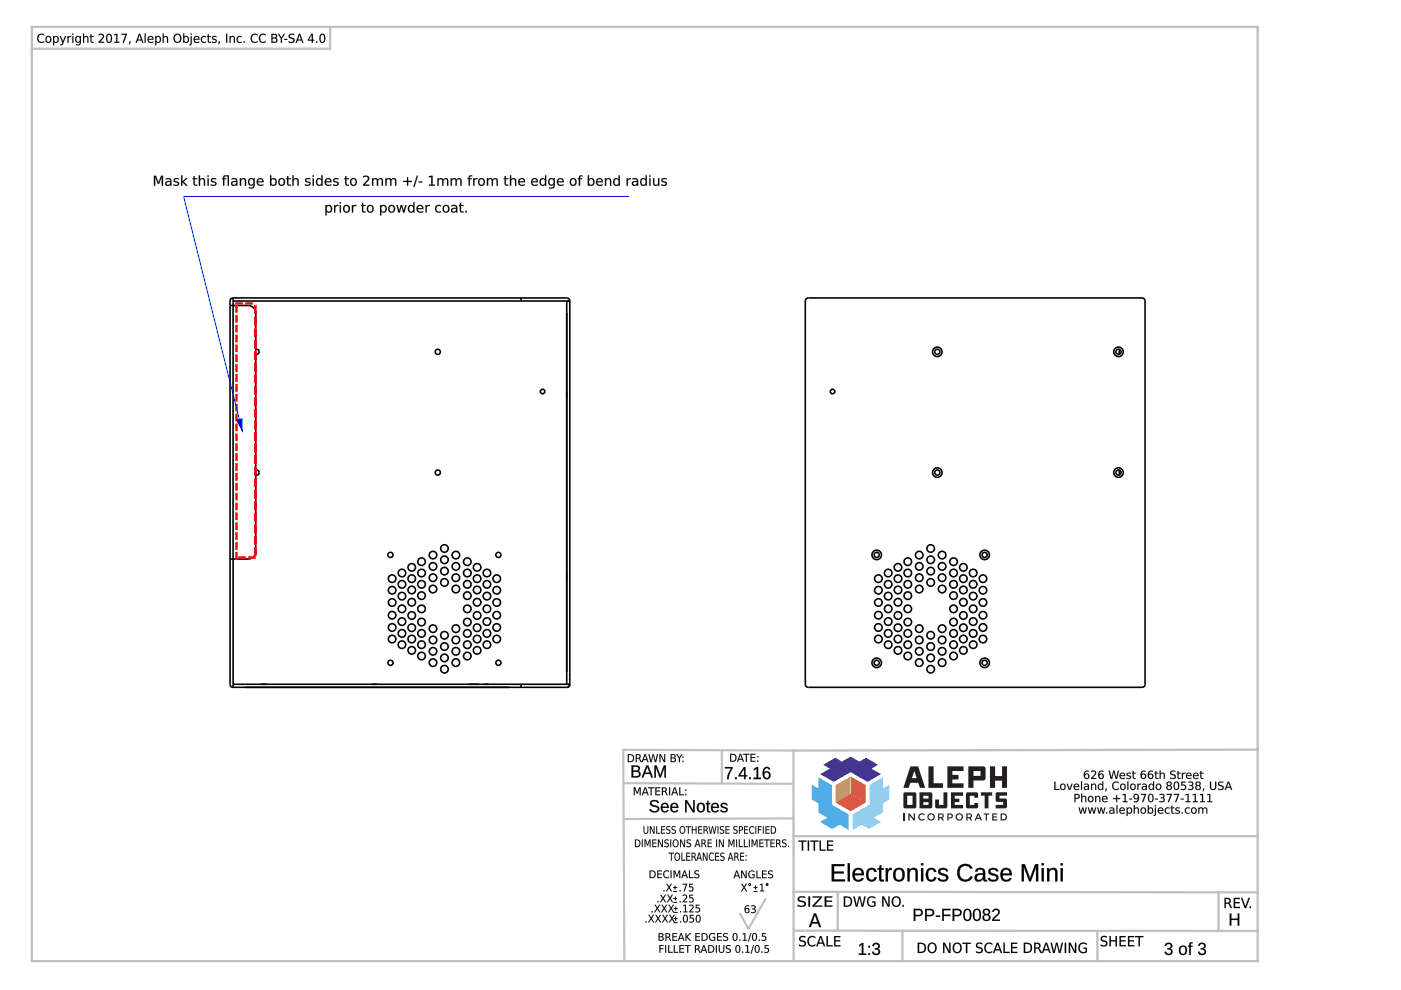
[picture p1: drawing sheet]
<svg xmlns="http://www.w3.org/2000/svg" width="297mm" height="210mm" viewBox="0 0 297 210" stroke-linecap="round" stroke-linejoin="round" font-family="sans-serif">
<g fill="none" stroke="#000" stroke-width=".34">
<path d="M48.8 64.8h3.8a1.6 1.6 0 0 1 1.6 1.6v50.5a1.6 1.6 0 0 1-1.6 1.6h-3.8M49.4 63.2a.64 .64 0 0 0-.6 .6v81.3a.64 .64 0 0 0 .6 .6M49.4 63.2h.1M49.4 63.2h61.1M49.4 63.8h61.1M49.4 63.2v82.5M54.2 74.1a.54 .54 0 0 1 .8 .5 .54 .54 0 0 1-.8 .5M110.5 63.2h9.7a.64 .64 0 0 1 .6 .6M110.5 63.2v.6M110.5 63.8h10.3M120.2 63.8v81.3M120.8 63.8v81.3"/>
<path d="M120.8 63.8h.1M170.9 63.4l.5-.2h70.7a.64 .64 0 0 1 .7 .6v81.3a.64 .64 0 0 1-.7 .6h-70.7a.64 .64 0 0 1-.7-.6v-81.3zM237.3 74.1v1M54.2 99.7a.54 .54 0 0 1 .8 .5 .54 .54 0 0 1-.8 .5M120.2 83.2v1.3M237.3 99.7v1M120.2 121.6v1.3M49.4 145.7h.1M49.4 145.7h61.1M49.4 145.1h61.1M55.4 145.1h1M79 145.1h1"/>
<path d="M99.5 145.1h1.9M102.6 145.1h1.1M110.5 145.1h10.3M110.5 145.1v.6M120.8 145.1a.64 .64 0 0 1-.6 .6h-9.7M120.8 145.1h.1"/>
<circle cx="92.8" cy="74.6" r=".54"/>
<circle cx="198.7" cy="74.6" r=".54"/>
<circle cx="198.7" cy="74.6" r="1.01"/>
<circle cx="237.1" cy="74.6" r=".54"/>
<circle cx="237.1" cy="74.6" r="1.01"/>
<circle cx="115" cy="83" r=".48"/>
<circle cx="176.5" cy="83" r=".48"/>
<circle cx="82.8" cy="117.7" r=".54"/>
<circle cx="89.4" cy="119.1" r=".8"/>
<circle cx="91.8" cy="117.7" r=".8"/>
<circle cx="92.8" cy="100.2" r=".54"/>
<circle cx="94.2" cy="116.3" r=".8"/>
<circle cx="94.2" cy="118.7" r=".8"/>
<circle cx="96.7" cy="117.7" r=".8"/>
<circle cx="99.1" cy="119.1" r=".8"/>
<circle cx="105.7" cy="117.7" r=".54"/>
<circle cx="185.9" cy="117.7" r=".54"/>
<circle cx="185.9" cy="117.7" r="1.01"/>
<circle cx="192.5" cy="119.1" r=".8"/>
<circle cx="194.9" cy="117.7" r=".8"/>
<circle cx="197.3" cy="116.3" r=".8"/>
<circle cx="197.3" cy="118.7" r=".8"/>
<circle cx="198.7" cy="100.2" r=".54"/>
<circle cx="198.7" cy="100.2" r="1.01"/>
<circle cx="199.7" cy="117.7" r=".8"/>
<circle cx="202.2" cy="119.1" r=".8"/>
<circle cx="208.8" cy="117.7" r=".54"/>
<circle cx="208.8" cy="117.7" r="1.01"/>
<circle cx="237.1" cy="100.2" r=".54"/>
<circle cx="237.1" cy="100.2" r="1.01"/>
<circle cx="83.1" cy="122.7" r=".8"/>
<circle cx="83.1" cy="135.5" r=".8"/>
<circle cx="83.1" cy="127.7" r=".8"/>
<circle cx="83.1" cy="133" r=".8"/>
<circle cx="83.1" cy="130.4" r=".8"/>
<circle cx="83.1" cy="125.1" r=".8"/>
<circle cx="85.2" cy="123.9" r=".8"/>
<circle cx="85.2" cy="121.5" r=".8"/>
<circle cx="85.2" cy="136.7" r=".8"/>
<circle cx="85.2" cy="129.1" r=".8"/>
<circle cx="85.2" cy="131.8" r=".8"/>
<circle cx="85.2" cy="126.4" r=".8"/>
<circle cx="85.2" cy="134.3" r=".8"/>
<circle cx="87.3" cy="122.7" r=".8"/>
<circle cx="87.3" cy="120.3" r=".8"/>
<circle cx="87.3" cy="137.9" r=".8"/>
<circle cx="87.3" cy="135.5" r=".8"/>
<circle cx="87.3" cy="125.1" r=".8"/>
<circle cx="87.3" cy="127.7" r=".8"/>
<circle cx="87.3" cy="133.1" r=".8"/>
<circle cx="87.3" cy="130.5" r=".8"/>
<circle cx="89.4" cy="123.9" r=".8"/>
<circle cx="89.4" cy="121.5" r=".8"/>
<circle cx="89.4" cy="139.1" r=".8"/>
<circle cx="89.4" cy="136.7" r=".8"/>
<circle cx="89.4" cy="126.3" r=".8"/>
<circle cx="89.4" cy="129.1" r=".8"/>
<circle cx="89.4" cy="134.3" r=".8"/>
<circle cx="89.4" cy="131.9" r=".8"/>
<circle cx="91.8" cy="120.1" r=".8"/>
<circle cx="91.8" cy="122.5" r=".8"/>
<circle cx="91.8" cy="138.1" r=".8"/>
<circle cx="91.8" cy="135.7" r=".8"/>
<circle cx="91.8" cy="124.9" r=".8"/>
<circle cx="91.8" cy="133.3" r=".8"/>
<circle cx="94.2" cy="121.1" r=".8"/>
<circle cx="94.2" cy="123.5" r=".8"/>
<circle cx="94.2" cy="139.5" r=".8"/>
<circle cx="94.2" cy="137.1" r=".8"/>
<circle cx="94.2" cy="134.7" r=".8"/>
<circle cx="96.7" cy="122.5" r=".8"/>
<circle cx="96.7" cy="120.1" r=".8"/>
<circle cx="96.7" cy="138.1" r=".8"/>
<circle cx="96.7" cy="135.7" r=".8"/>
<circle cx="96.7" cy="124.9" r=".8"/>
<circle cx="96.7" cy="133.3" r=".8"/>
<circle cx="99.1" cy="123.9" r=".8"/>
<circle cx="99.1" cy="121.5" r=".8"/>
<circle cx="99.1" cy="136.7" r=".8"/>
<circle cx="99.1" cy="139.1" r=".8"/>
<circle cx="99.1" cy="126.3" r=".8"/>
<circle cx="99.1" cy="134.3" r=".8"/>
<circle cx="99.1" cy="129.1" r=".8"/>
<circle cx="99.1" cy="131.9" r=".8"/>
<circle cx="101.2" cy="120.3" r=".8"/>
<circle cx="101.2" cy="122.7" r=".8"/>
<circle cx="101.2" cy="137.9" r=".8"/>
<circle cx="101.2" cy="135.5" r=".8"/>
<circle cx="101.2" cy="125.1" r=".8"/>
<circle cx="101.2" cy="130.5" r=".8"/>
<circle cx="101.2" cy="133.1" r=".8"/>
<circle cx="101.2" cy="127.7" r=".8"/>
<circle cx="103.2" cy="123.9" r=".8"/>
<circle cx="103.2" cy="121.5" r=".8"/>
<circle cx="103.2" cy="136.7" r=".8"/>
<circle cx="103.2" cy="134.3" r=".8"/>
<circle cx="103.2" cy="131.8" r=".8"/>
<circle cx="103.2" cy="129.1" r=".8"/>
<circle cx="103.2" cy="126.4" r=".8"/>
<circle cx="105.3" cy="122.7" r=".8"/>
<circle cx="105.3" cy="135.5" r=".8"/>
<circle cx="105.3" cy="130.4" r=".8"/>
<circle cx="105.3" cy="127.7" r=".8"/>
<circle cx="105.3" cy="133" r=".8"/>
<circle cx="105.3" cy="125.1" r=".8"/>
<circle cx="186.2" cy="122.7" r=".8"/>
<circle cx="186.2" cy="135.5" r=".8"/>
<circle cx="186.2" cy="133" r=".8"/>
<circle cx="186.2" cy="130.4" r=".8"/>
<circle cx="186.2" cy="127.7" r=".8"/>
<circle cx="186.2" cy="125.1" r=".8"/>
<circle cx="188.3" cy="121.5" r=".8"/>
<circle cx="188.3" cy="123.9" r=".8"/>
<circle cx="188.3" cy="136.7" r=".8"/>
<circle cx="188.3" cy="131.8" r=".8"/>
<circle cx="188.3" cy="126.4" r=".8"/>
<circle cx="188.3" cy="129.1" r=".8"/>
<circle cx="188.3" cy="134.3" r=".8"/>
<circle cx="190.4" cy="120.3" r=".8"/>
<circle cx="190.4" cy="122.7" r=".8"/>
<circle cx="190.4" cy="137.9" r=".8"/>
<circle cx="190.4" cy="135.5" r=".8"/>
<circle cx="190.4" cy="125.1" r=".8"/>
<circle cx="190.4" cy="127.7" r=".8"/>
<circle cx="190.4" cy="133.1" r=".8"/>
<circle cx="190.4" cy="130.5" r=".8"/>
<circle cx="192.5" cy="123.9" r=".8"/>
<circle cx="192.5" cy="121.5" r=".8"/>
<circle cx="192.5" cy="139.1" r=".8"/>
<circle cx="192.5" cy="136.7" r=".8"/>
<circle cx="192.5" cy="129.1" r=".8"/>
<circle cx="192.5" cy="134.3" r=".8"/>
<circle cx="192.5" cy="131.9" r=".8"/>
<circle cx="192.5" cy="126.3" r=".8"/>
<circle cx="194.9" cy="120.1" r=".8"/>
<circle cx="194.9" cy="122.5" r=".8"/>
<circle cx="194.9" cy="138.1" r=".8"/>
<circle cx="194.9" cy="135.7" r=".8"/>
<circle cx="194.9" cy="124.9" r=".8"/>
<circle cx="194.9" cy="133.3" r=".8"/>
<circle cx="197.3" cy="121.1" r=".8"/>
<circle cx="197.3" cy="123.5" r=".8"/>
<circle cx="197.3" cy="137.1" r=".8"/>
<circle cx="197.3" cy="139.5" r=".8"/>
<circle cx="197.3" cy="134.7" r=".8"/>
<circle cx="199.7" cy="122.5" r=".8"/>
<circle cx="199.7" cy="120.1" r=".8"/>
<circle cx="199.7" cy="138.1" r=".8"/>
<circle cx="199.7" cy="135.7" r=".8"/>
<circle cx="199.7" cy="124.9" r=".8"/>
<circle cx="199.7" cy="133.3" r=".8"/>
<circle cx="202.2" cy="121.5" r=".8"/>
<circle cx="202.2" cy="123.9" r=".8"/>
<circle cx="202.2" cy="136.7" r=".8"/>
<circle cx="202.2" cy="139.1" r=".8"/>
<circle cx="202.2" cy="129.1" r=".8"/>
<circle cx="202.2" cy="131.9" r=".8"/>
<circle cx="202.2" cy="134.3" r=".8"/>
<circle cx="202.2" cy="126.3" r=".8"/>
<circle cx="204.3" cy="120.3" r=".8"/>
<circle cx="204.3" cy="122.7" r=".8"/>
<circle cx="204.3" cy="137.9" r=".8"/>
<circle cx="204.3" cy="135.5" r=".8"/>
<circle cx="204.3" cy="125.1" r=".8"/>
<circle cx="204.3" cy="130.5" r=".8"/>
<circle cx="204.3" cy="133.1" r=".8"/>
<circle cx="204.3" cy="127.7" r=".8"/>
<circle cx="206.3" cy="123.9" r=".8"/>
<circle cx="206.3" cy="121.5" r=".8"/>
<circle cx="206.3" cy="136.7" r=".8"/>
<circle cx="206.3" cy="134.3" r=".8"/>
<circle cx="206.3" cy="129.1" r=".8"/>
<circle cx="206.3" cy="126.4" r=".8"/>
<circle cx="206.3" cy="131.8" r=".8"/>
<circle cx="208.4" cy="122.7" r=".8"/>
<circle cx="208.4" cy="135.5" r=".8"/>
<circle cx="208.4" cy="130.4" r=".8"/>
<circle cx="208.4" cy="127.7" r=".8"/>
<circle cx="208.4" cy="133" r=".8"/>
<circle cx="208.4" cy="125.1" r=".8"/>
<circle cx="82.8" cy="140.5" r=".54"/>
<circle cx="91.8" cy="140.5" r=".8"/>
<circle cx="94.2" cy="141.9" r=".8"/>
<circle cx="96.7" cy="140.5" r=".8"/>
<circle cx="105.7" cy="140.5" r=".54"/>
<circle cx="185.9" cy="140.5" r=".54"/>
<circle cx="185.9" cy="140.5" r="1.01"/>
<circle cx="194.9" cy="140.5" r=".8"/>
<circle cx="197.3" cy="141.9" r=".8"/>
<circle cx="199.7" cy="140.5" r=".8"/>
<circle cx="208.8" cy="140.5" r=".54"/>
<circle cx="208.8" cy="140.5" r="1.01"/>
</g>
<g fill="#f00">
<path d="M49.9 64.7h.5v1.5h-.5zM49.9 66.8h.5v1.5h-.5zM49.9 68.9h.5v1.5h-.5zM49.9 71h.5v1.5h-.5zM49.9 73.1h.5v1.5h-.5zM49.9 75.2h.5v1.5h-.5zM49.9 77.3h.5v1.5h-.5zM49.9 79.4h.5v1.5h-.5zM49.9 81.5h.5v1.5h-.5zM49.9 83.6h.5v1.5h-.5zM49.9 85.7h.5v1.5h-.5zM49.9 87.8h.5v1.5h-.5zM49.9 89.9h.5v1.5h-.5zM49.9 91.9h.5v1.6h-.5zM49.9 94h.5v1.6h-.5zM49.9 96.1h.5v1.6h-.5zM49.9 98.2h.5v1.6h-.5zM49.9 100.3h.5v1.6h-.5zM49.9 102.4h.5v1.6h-.5zM49.9 104.5h.5v1.5h-.5zM49.9 106.6h.5v1.5h-.5zM49.9 108.7h.5v1.5h-.5zM49.9 110.8h.5v1.5h-.5zM49.9 112.9h.5v1.5h-.5zM49.9 115h.5v1.5h-.5zM49.9 117.1h.5v1.5h-.5z"/>
<path d="M49.9 64.7h.5v1.6h-.5zM49.9 64.7v1.5h.5v-1.5zM49.9 66.8h.5v1.6h-.5zM49.9 66.8v1.5h.5v-1.5zM49.9 68.9h.5v1.6h-.5zM49.9 68.9v1.5h.5v-1.5zM49.9 71h.5v1.6h-.5zM49.9 71v1.5h.5v-1.5zM49.9 73.1h.5v1.6h-.5zM49.9 73.1v1.5h.5v-1.5zM49.9 75.2h.5v1.6h-.5zM49.9 75.2v1.5h.5v-1.5zM49.9 77.3h.5v1.5h-.5zM49.9 77.3v1.5h.5v-1.5zM49.9 79.4h.5v1.5h-.5zM49.9 79.4v1.5h.5v-1.5zM49.9 81.4h.5v1.6h-.5zM49.9 81.5v1.5h.5v-1.5zM49.9 83.5h.5v1.6h-.5zM49.9 83.6v1.5h.5v-1.5zM49.9 85.6h.5v1.6h-.5zM49.9 85.7v1.5h.5v-1.5zM49.9 87.7h.5v1.6h-.5zM49.9 87.8v1.5h.5v-1.5zM49.9 89.8h.5v1.6h-.5zM49.9 89.9v1.5h.5v-1.5zM49.9 91.9h.5v1.6h-.5zM49.9 91.9v1.6h.5v-1.6zM49.9 94h.5v1.6h-.5zM49.9 94v1.6h.5v-1.6zM49.9 96.1h.5v1.6h-.5zM49.9 96.1v1.6h.5v-1.6zM49.9 98.2h.5v1.6h-.5zM49.9 98.2v1.6h.5v-1.6zM49.9 100.3h.5v1.6h-.5zM49.9 100.3v1.6h.5v-1.6zM49.9 102.4h.5v1.6h-.5zM49.9 102.4v1.6h.5v-1.6zM49.9 104.5h.5v1.6h-.5zM49.9 104.5v1.5h.5v-1.5zM49.9 106.6h.5v1.6h-.5zM49.9 106.6v1.5h.5v-1.5zM49.9 108.7h.5v1.6h-.5zM49.9 108.7v1.5h.5v-1.5zM49.9 110.8h.5v1.6h-.5zM49.9 110.8v1.5h.5v-1.5zM49.9 112.9h.5v1.6h-.5zM49.9 112.9v1.5h.5v-1.5zM49.9 115h.5v1.5h-.5zM49.9 115v1.5h.5v-1.5zM49.9 117.1h.5v1.5h-.5zM49.9 117.1v1.5h.5v-1.5z"/>
<path d="M53.9 64.8h.5v1.8h-.5zM53.9 67.2h.5v1.8h-.5zM53.9 69.7h.5v1.7h-.5zM53.9 72.1h.5v1.8h-.5zM53.9 74.5h.5v1.8h-.5zM53.9 77h.5v1.8h-.5zM53.9 79.4h.5v1.8h-.5zM53.9 81.9h.5v1.8h-.5zM53.9 84.3h.5v1.8h-.5zM53.9 86.8h.5v1.8h-.5zM53.9 89.2h.5v1.8h-.5zM53.9 91.7h.5v1.7h-.5zM53.9 94.1h.5v1.8h-.5zM53.9 96.5h.5v1.8h-.5zM53.9 99h.5v1.8h-.5zM53.9 101.4h.5v1.8h-.5zM53.9 103.9h.5v1.8h-.5zM53.9 106.3h.5v1.8h-.5zM53.9 108.8h.5v1.7h-.5zM53.9 111.2h.5v1.8h-.5zM53.9 113.6h.5v1.8h-.5zM53.9 116.1h.5v1.8h-.5z"/>
<path d="M53.8 64.7h.6v1.9h-.6zM53.9 64.8v1.8h.5v-1.8zM53.8 67.2h.6v1.8h-.6zM53.9 67.2v1.8h.5v-1.8zM53.8 69.6h.6v1.9h-.6zM53.9 69.7v1.7h.5v-1.7zM53.8 72.1h.6v1.8h-.6zM53.9 72.1v1.8h.5v-1.8zM53.8 74.5h.6v1.9h-.6zM53.9 74.5v1.8h.5v-1.8zM53.8 77h.6v1.8h-.6zM53.9 77v1.8h.5v-1.8zM53.8 79.4h.6v1.9h-.6zM53.9 79.4v1.8h.5v-1.8zM53.8 81.8h.6v1.9h-.6zM53.9 81.9v1.8h.5v-1.8zM53.8 84.3h.6v1.8h-.6zM53.9 84.3v1.8h.5v-1.8zM53.8 86.7h.6v1.9h-.6zM53.9 86.8v1.8h.5v-1.8zM53.8 89.2h.6v1.8h-.6zM53.9 89.2v1.8h.5v-1.8zM53.8 91.6h.6v1.9h-.6zM53.9 91.7v1.7h.5v-1.7zM53.8 94.1h.6v1.8h-.6zM53.9 94.1v1.8h.5v-1.8zM53.8 96.5h.6v1.9h-.6zM53.9 96.5v1.8h.5v-1.8zM53.8 99h.6v1.8h-.6zM53.9 99v1.8h.5v-1.8zM53.8 101.4h.6v1.8h-.6zM53.9 101.4v1.8h.5v-1.8zM53.8 103.8h.6v1.9h-.6zM53.9 103.9v1.8h.5v-1.8zM53.8 106.3h.6v1.8h-.6zM53.9 106.3v1.8h.5v-1.8zM53.8 108.7h.6v1.9h-.6zM53.9 108.8v1.7h.5v-1.7zM53.8 111.2h.6v1.8h-.6zM53.9 111.2v1.8h.5v-1.8zM53.8 113.6h.6v1.9h-.6zM53.9 113.6v1.8h.5v-1.8zM53.8 116.1h.6v1.8h-.6zM53.9 116.1v1.8h.5v-1.8z"/>
<path d="M50.6 118h1.5v.5h-1.5zM52.6 118h1.6v.5h-1.6z"/>
<path d="M50.5 118h1.6v.5h-1.6zM50.6 118v.5h1.5v-.5zM52.6 118h1.6v.5h-1.6zM52.6 118v.5h1.6v-.5z"/>
<path d="M49.9 64.1h1.6v.5h-1.6zM52 64.1h1.5v.5h-1.5z"/>
<path d="M49.9 64.1h1.6v.5h-1.6zM49.9 64.1v.5h1.6v-.5zM52 64.1h1.6v.5h-1.6zM52 64.1v.5h1.5v-.5z"/>
</g>
<path d="M38.9 41.7l12.5 50" fill="none" stroke="#00f" stroke-width=".21"/>
<path d="M50 89l1.4-.3v3z" fill="#00f"/>
<path d="M38.9 41.7h94.4" fill="none" stroke="#00f" stroke-width=".21"/>
<g fill="#000">
<path d="M157.2 187.4h.2l.4 .6 .4-.6h.2l-.5 .8 .5 .8h-.2l-.4-.7-.5 .7h-.2l.5-.9zM161.1 187.5l.6-.1v1.4h.3v.2h-.8v-.2h.3v-1.2l-.4 .1zM260.7 193.7h.4v1.1h1.3v-1.1h.4v2.5h-.4v-1.1h-1.3v1.1h-.4z"/>
<path d="M8.1 7.4l.4-.2 .4-.1 .5 .2v.3a.72 .72 0 0 0-1 0 .72 .72 0 0 0 0 1 .72 .72 0 0 0 1 .1v.2a.98 .98 0 0 1-1.4-.1 .98 .98 0 0 1 .1-1.4zM10 8a.49 .49 0 0 0-.1 .7 .49 .49 0 0 0 .6 .1 .49 .49 0 0 0 .2-.7 .49 .49 0 0 0-.7-.1zM9.6 8.3a.71 .71 0 0 1 1.4 0 .71 .71 0 0 1-1.4 0zM11.2 7.6h.3v.3a.61 .61 0 0 1 .8-.2 .61 .61 0 0 1 .2 .9 .53 .53 0 0 1-.4 .5 .53 .53 0 0 1-.6-.2v.7h-.3zM11.6 8l-.1 .4a.41 .41 0 0 0 .4 .5 .41 .41 0 0 0 .3-.5l-.2-.6zM12.7 7.6h.2l.4 1.2 .5-1.2h.2l-.9 2h-.3v-.2h.3l.1-.3zM14.3 7.6h.2v.3l.6-.3v.3a.4 .4 0 0 0-.4 0 .4 .4 0 0 0-.2 .4v.8h-.2zM15.3 7.6h.3v1.5h-.3zM15.3 7.1h.3v.3h-.3zM16.3 8a.49 .49 0 0 0-.1 .6 .49 .49 0 0 0 .6 .1 .49 .49 0 0 0 .1-.6 .49 .49 0 0 0-.6-.1zM16.1 7.8l.4-.2 .4 .3v-.3h.3v1.3a.69 .69 0 0 1-.4 .6 .69 .69 0 0 1-.7 0v-.2a.52 .52 0 0 0 .6 .1 .52 .52 0 0 0 .2-.6 .6 .6 0 0 1-.8 .2 .6 .6 0 0 1-.1-.9zM17.6 7.1h.2v.8a.5 .5 0 0 1 .6-.3 .5 .5 0 0 1 .3 .6v.9h-.2v-.9a.36 .36 0 0 0-.4-.4 .36 .36 0 0 0-.3 .5v.8h-.2zM19.2 7.2h.2v.4h.5v.2h-.5v1l.5 .1v.2h-.5l-.2-.3v-1h-.2v-.2h.2zM20.9 7.3a.68 .68 0 0 1 1.1 .1 .68 .68 0 0 1-.3 1l-.5 .5h.9v.2h-1.2v-.2l.5-.6a.51 .51 0 0 0 .4-.8 .51 .51 0 0 0-.9 0zM23 7.4a1.14 1.14 0 0 0 .1 1.5 .99 .99 0 0 0 0-1.6zM22.8 7.3a.69 .69 0 0 1 .8 0 .69 .69 0 0 1 .2 .8 .67 .67 0 0 1-.3 .9 .67 .67 0 0 1-.8-.1l-.2-1.1zM24.2 7.3l.7-.1v1.7h.4v.2h-1.1v-.2h.4v-1.5l-.4 .1zM25.7 7.2h1.2l-.7 1.9h-.2l.6-1.7h-.9zM27.4 8.8h.3v.2l-.2 .4h-.2zM29.6 7.4l-.3 1h.6zM29.4 7.2h.3l.7 1.9h-.2l-.2-.5h-.8l-.2 .5h-.2zM30.7 7.1h.2v2h-.2zM31.5 7.8a.64 .64 0 0 1 .7-.1 .64 .64 0 0 1 .3 .7h-1a.6 .6 0 0 0 1 .4v.2a.79 .79 0 0 1-1.1-.1 .79 .79 0 0 1 .1-1.1zM31.6 7.9l-.1 .3h.8l-.2-.4zM32.9 7.6h.2v.3a.61 .61 0 0 1 .9-.2 .61 .61 0 0 1 .1 .9 .53 .53 0 0 1-.4 .5 .53 .53 0 0 1-.6-.2v.7h-.2zM33.2 8l-.1 .4a.41 .41 0 0 0 .4 .5 .41 .41 0 0 0 .4-.5l-.2-.6zM34.5 7.1h.2v.8a.5 .5 0 0 1 .6-.3 .5 .5 0 0 1 .3 .6v.9h-.2v-.9a.36 .36 0 0 0-.4-.4 .36 .36 0 0 0-.3 .5v.8h-.2zM37.2 7.6a.75 .75 0 0 0-.1 .9 .75 .75 0 0 0 .8 .3 .76 .76 0 0 0 .3-.9 .76 .76 0 0 0-.9-.5zM36.7 8.1a.95 .95 0 0 1 1.9 0 .95 .95 0 0 1-1.9 0zM39.2 8l-.1 .4a.41 .41 0 0 0 .3 .5 .41 .41 0 0 0 .4-.5l-.2-.6zM38.8 7.1h.3v.8a.61 .61 0 0 1 .8-.2 .61 .61 0 0 1 .1 .9 .53 .53 0 0 1-.3 .5 .53 .53 0 0 1-.6-.2v.2h-.3zM40.4 7.6h.2v1.7l-.2 .3h-.3v-.2l.3-.1zM40.4 7.1h.2v.3h-.2zM41.2 7.8a.64 .64 0 0 1 .8-.1 .64 .64 0 0 1 .3 .7h-1a.6 .6 0 0 0 .9 .4v.2a.79 .79 0 0 1-1-.1 .79 .79 0 0 1 0-1.1zM41.4 7.9l-.1 .3h.8l-.3-.4zM42.8 7.8l.6-.2 .3 .1v.2a.54 .54 0 0 0-.9 .5 .54 .54 0 0 0 .9 .4v.2a.76 .76 0 0 1-1-.2 .76 .76 0 0 1 .1-1zM44 7.2h.3v.4h.4v.2h-.4v1l.4 .1v.2h-.4l-.2-.3-.1-1h-.1v-.2h.1zM45.1 7.7h.7l.1 .2a.37 .37 0 0 0-.4-.1 .37 .37 0 0 0-.3 .4 .58 .58 0 0 1 .6 .2 .58 .58 0 0 1 0 .6l-.7 .1-.2-.3a.4 .4 0 0 0 .5 .2 .4 .4 0 0 0 .3-.4 .57 .57 0 0 1-.6-.3 .57 .57 0 0 1 0-.6zM46.4 8.8h.2v.2l-.2 .4h-.1zM47.9 7.2h.3v1.9h-.3zM48.7 7.6h.2v.3a.5 .5 0 0 1 .6-.3 .5 .5 0 0 1 .3 .6v.9h-.2v-.9a.36 .36 0 0 0-.4-.4 .36 .36 0 0 0-.3 .5v.8h-.2zM50.3 7.8l.6-.2 .3 .1v.2a.54 .54 0 0 0-.8 .5 .54 .54 0 0 0 .8 .4v.2a.76 .76 0 0 1-1-.2 .76 .76 0 0 1 .1-1zM51.7 8.8h.2v.3h-.2zM53.4 7.4l.4-.2 .4-.1 .4 .2v.3a.72 .72 0 0 0-1 0 .72 .72 0 0 0 0 1 .72 .72 0 0 0 1 .1v.2a.98 .98 0 0 1-1.3-.1 .98 .98 0 0 1 .1-1.4zM55.1 7.4l.4-.2 .4-.1 .5 .2v.3a.72 .72 0 0 0-1 0 .72 .72 0 0 0 0 1 .72 .72 0 0 0 1 .1v.2a.98 .98 0 0 1-1.4-.1 .98 .98 0 0 1 .1-1.4zM57.8 8.2v.7h.4a.35 .35 0 0 0 .4-.4 .35 .35 0 0 0-.4-.3zM57.8 7.4v.6h.4a.29 .29 0 0 0 .3-.3 .29 .29 0 0 0-.3-.3zM57.5 7.2h.7a.46 .46 0 0 1 .5 .3 .46 .46 0 0 1-.2 .6 .53 .53 0 0 1 .3 .6 .53 .53 0 0 1-.6 .4h-.7zM58.9 7.2h.3l.5 .8 .5-.8h.2l-.6 1v.9h-.3v-.9zM60.2 8.3h.7v.2h-.7zM61.4 7.3l.7-.1h.3v.3a.47 .47 0 0 0-.6-.2 .47 .47 0 0 0-.3 .6 .78 .78 0 0 1 .9 1 1.07 1.07 0 0 1-1.2 .1v-.3a.51 .51 0 0 0 .6 .3 .51 .51 0 0 0 .3-.6 .9 .9 0 0 1-.9-.9zM63.5 7.4l-.3 1h.6zM63.4 7.2h.2l.7 1.9h-.2l-.2-.5h-.8l-.2 .5h-.2zM66.1 7.4l-.6 1h.6zM66 7.2h.3v1.2h.3v.2h-.3v.5h-.2v-.5h-.8v-.2zM67 8.8h.3v.3h-.3zM68.2 7.4a1.14 1.14 0 0 0 .1 1.5 .99 .99 0 0 0 0-1.6zM68 7.3a.69 .69 0 0 1 .8 0 .69 .69 0 0 1 .2 .8 .67 .67 0 0 1-.3 .9 .67 .67 0 0 1-.8-.1l-.2-1.1z"/>
<path d="M8.1 7.4a.97 .97 0 0 1 1.3-.1v.3a.71 .71 0 0 0-1 0 .71 .71 0 0 0 0 1 .71 .71 0 0 0 1 0v.1a.54 .54 0 0 1-.9 .4 1.08 1.08 0 0 1-.4-1.7zM8.1 7.4a.97 .97 0 0 0-.1 1.3 .97 .97 0 0 0 1.3 .2l.1-.2a.73 .73 0 0 1-1.1-.1 .73 .73 0 0 1 0-1 .73 .73 0 0 1 1.1 0v-.3l-.5-.1zM10 8a.48 .48 0 0 0-.1 .6 .48 .48 0 0 0 .6 .2 .48 .48 0 0 0 .2-.7 .48 .48 0 0 0-.7-.1zM10 8a.47 .47 0 0 1 .7 .4 .47 .47 0 0 1-.7 .4l-.1-.4zM9.5 8.3a.75 .75 0 0 1 1.5 0 .75 .75 0 0 1-1.5 0zM9.6 8.3a.7 .7 0 0 0 1.4 0 .7 .7 0 0 0-1.4 0zM11.2 7.6h.3v.3a.53 .53 0 0 1 .6-.3 .53 .53 0 0 1 .4 .6 .62 .62 0 0 1-.2 .8 .62 .62 0 0 1-.8-.1v.7h-.3zM11.2 7.6v2h.3v-.8a.59 .59 0 0 0 .8 .2 .59 .59 0 0 0 .1-.8 .52 .52 0 0 0-.3-.6 .52 .52 0 0 0-.6 .3v-.3zM11.6 8l-.1 .6 .2 .3a.51 .51 0 0 0 .5-.5 .51 .51 0 0 0-.5-.5zM11.6 8l.1-.2a.53 .53 0 0 1 .6 .6 .53 .53 0 0 1-.6 .5l-.2-.3zM12.7 7.6h.2l.4 1.2 .5-1.2h.2l-.6 1.6a.46 .46 0 0 1-.6 .4v-.2h.3l.1-.3zM12.7 7.6l.5 1.5-.1 .3h-.3v.2h.3l.9-2h-.2l-.5 1.2-.4-1.2zM14.3 7.6h.2v.3l.2-.2 .4-.1v.3a.39 .39 0 0 0-.4 0 .39 .39 0 0 0-.2 .4v.8h-.2zM14.3 7.6v1.5h.2v-.8a.4 .4 0 0 1 .2-.4 .4 .4 0 0 1 .4 0v-.3l-.4 .1-.2 .2v-.3zM15.3 7.6h.3v1.5h-.3zM15.3 7.6v1.5h.3v-1.5zM15.3 7.1h.3v.3h-.3zM15.3 7.1v.3h.3v-.3zM16.3 8a.47 .47 0 0 0-.1 .6 .47 .47 0 0 0 .6 .1 .47 .47 0 0 0 .1-.6 .47 .47 0 0 0-.6-.1zM16.3 7.9a.46 .46 0 0 1 .6 .4 .46 .46 0 0 1-.6 .4zM16.1 7.8a.5 .5 0 0 1 .8 .1v-.3h.3v1.3a.73 .73 0 0 1-1.1 .6v-.2a.51 .51 0 0 0 .6 .1 .51 .51 0 0 0 .2-.6 .53 .53 0 0 1-.6 .3 .53 .53 0 0 1-.4-.5zM16.1 7.8a.67 .67 0 0 0-.1 .9 .67 .67 0 0 0 .8 .2l.1-.1a.52 .52 0 0 1-.2 .6 .52 .52 0 0 1-.6-.1v.2a.68 .68 0 0 0 .7 0 .68 .68 0 0 0 .3-.6l.1-1.3h-.3v.3a.49 .49 0 0 0-.8-.1zM17.6 7.1h.2v.8a.5 .5 0 0 1 .6-.3 .5 .5 0 0 1 .4 .6v.9h-.3v-.9a.34 .34 0 0 0-.4-.4 .34 .34 0 0 0-.3 .5v.8h-.2zM17.6 7.1v2h.2v-.8a.37 .37 0 0 1 .3-.5 .37 .37 0 0 1 .4 .4v.9h.2v-.9a.49 .49 0 0 0-.3-.5 .49 .49 0 0 0-.6 .2v-.8zM19.2 7.2h.2v.4h.5v.2h-.5v.9l.5 .2v.2h-.5l-.2-.3v-1h-.2v-.2h.2zM19.2 7.2v.5l-.2-.1v.2h.2v1l.2 .2 .5 .1v-.2l-.5-.1v-.2v-.8h.5v-.2l-.5 .1v-.5zM20.9 7.3a.69 .69 0 0 1 1.1 .1 .69 .69 0 0 1-.3 1l-.5 .5 .9-.1v.3h-1.2a.52 .52 0 0 1 .4-.7l.1-.1a.5 .5 0 0 0 .3-.8 .5 .5 0 0 0-.8 0zM20.9 7.3v.2a.47 .47 0 0 1 .8-.1 .47 .47 0 0 1-.1 .7l-.7 .8v.2h1.2v-.2h-.9l.7-.8a.63 .63 0 0 0-.1-.9 .63 .63 0 0 0-.9 .1zM23 7.4a1.13 1.13 0 0 0 .1 1.5 .99 .99 0 0 0 0-1.5zM23 7.4a.53 .53 0 0 1 .5 .7v.3a.41 .41 0 0 1-.4 .5 .41 .41 0 0 1-.4-.5l.1-.7zM22.8 7.2a.7 .7 0 0 1 .8 .1 .7 .7 0 0 1 .2 .8 .68 .68 0 0 1-.3 .9 .68 .68 0 0 1-.9-.1l-.1-1.1zM22.8 7.3a1.16 1.16 0 0 0 .3 1.8 1.08 1.08 0 0 0 .6-1 1.08 1.08 0 0 0-.6-.9zM24.2 7.3l.7-.1v1.7l.4-.1v.3h-1.1v-.3l.4 .1v-1.5l-.4 .1zM24.2 7.3v.2l.5-.1v1.5h-.5v.2h1.1v-.2h-.4v-1.7zM25.7 7.2h1.2l-.6 1.9h-.3l.6-1.7h-.9zM25.7 7.2v.2h.9l-.6 1.7h.2l.7-1.9zM27.4 8.7h.3v.3l-.2 .4h-.2zM27.4 8.8l-.1 .6h.2l.2-.4v-.2zM29.6 7.4l-.3 1h.6zM29.6 7.4l.3 1h-.7zM29.4 7.2h.3l.7 1.9h-.2l-.2-.5h-.8l-.2 .5h-.3zM29.4 7.2l-.6 1.9h.2l.2-.5h.8l.2 .5h.2l-.7-1.9zM30.7 7.1h.2v2h-.2zM30.7 7.1v2h.2v-2zM31.4 7.8a.64 .64 0 0 1 .8-.1 .64 .64 0 0 1 .3 .7h-1a.59 .59 0 0 0 1 .4 .51 .51 0 0 1-.4 .4 .51 .51 0 0 1-.5-.2l-.3-.4zM31.5 7.8a.78 .78 0 0 0-.1 1.1 .78 .78 0 0 0 1.1 .1v-.2a.6 .6 0 0 1-1-.4h1a.62 .62 0 0 0-.3-.7 .62 .62 0 0 0-.7 .1zM31.7 7.9l-.2 .3h.8l-.2-.3zM31.6 7.9a.39 .39 0 0 1 .5-.1 .39 .39 0 0 1 .2 .4l-.8 .1zM32.9 7.6h.2v.3a.53 .53 0 0 1 .6-.3 .53 .53 0 0 1 .4 .6 .62 .62 0 0 1-.1 .8 .62 .62 0 0 1-.9-.1v.7h-.2zM32.9 7.6v2h.2v-.8a.59 .59 0 0 0 .9 .2 .59 .59 0 0 0 .1-.8 .52 .52 0 0 0-.4-.6 .52 .52 0 0 0-.6 .3v-.3zM33.2 8v.6l.2 .3a.51 .51 0 0 0 .5-.5 .51 .51 0 0 0-.5-.5zM33.2 8l.2-.2a.53 .53 0 0 1 .5 .6 .53 .53 0 0 1-.5 .5l-.2-.3zM34.5 7.1h.2v.8a.5 .5 0 0 1 .6-.3 .5 .5 0 0 1 .3 .6v.9h-.2v-.9a.34 .34 0 0 0-.4-.4 .34 .34 0 0 0-.3 .5v.8h-.2zM34.5 7.1v2h.2v-.8a.37 .37 0 0 1 .3-.5 .37 .37 0 0 1 .4 .4v.9h.2v-.9a.49 .49 0 0 0-.3-.5 .49 .49 0 0 0-.6 .2v-.8zM37.2 7.6a.74 .74 0 0 0-.1 .9 .74 .74 0 0 0 .8 .3 .75 .75 0 0 0 .3-.9 .75 .75 0 0 0-.9-.4zM37.2 7.5a.65 .65 0 0 1 .8 0 .65 .65 0 0 1 .2 .9 .6 .6 0 0 1-.7 .5 .6 .6 0 0 1-.5-.8zM36.7 8.1a.95 .95 0 0 1 1.9 0 .95 .95 0 0 1-1.9 0zM36.7 8.1a.92 .92 0 0 0 1.8 0 .92 .92 0 0 0-1.8 0zM39.2 8l-.1 .6 .2 .3a.51 .51 0 0 0 .5-.5 .51 .51 0 0 0-.5-.5zM39.2 8l.1-.2a.53 .53 0 0 1 .5 .6 .53 .53 0 0 1-.5 .5l-.2-.3zM38.8 7.1h.3v.8a.53 .53 0 0 1 .6-.3 .53 .53 0 0 1 .4 .6 .62 .62 0 0 1-.2 .8 .62 .62 0 0 1-.8-.1v.2h-.3zM38.8 7.1v2h.3v-.3a.59 .59 0 0 0 .8 .2 .59 .59 0 0 0 .1-.8 .52 .52 0 0 0-.4-.6 .52 .52 0 0 0-.5 .3v-.8zM40.4 7.6h.3v1.5a.42 .42 0 0 1-.6 .5v-.2l.3-.1zM40.4 7.6v1.7l-.3 .1v.2l.5-.3v-1.7zM40.4 7.1h.3v.3h-.3zM40.4 7.1v.3h.2v-.3zM41.2 7.8a.64 .64 0 0 1 .8-.1 .64 .64 0 0 1 .3 .7h-1a.59 .59 0 0 0 1 .4 .51 .51 0 0 1-.4 .4 .51 .51 0 0 1-.5-.2l-.4-.4zM41.2 7.8a.78 .78 0 0 0 0 1.1 .78 .78 0 0 0 1 .1v-.2a.6 .6 0 0 1-1-.4h1.1a.62 .62 0 0 0-.3-.7 .62 .62 0 0 0-.8 .1zM41.4 7.9l-.1 .3h.8l-.3-.3zM41.4 7.9a.39 .39 0 0 1 .5-.1 .39 .39 0 0 1 .2 .4l-.8 .1zM42.8 7.8l.3-.2a.37 .37 0 0 1 .4 0 .37 .37 0 0 1 .2 .3 .53 .53 0 0 0-.7 .1 .53 .53 0 0 0 0 .7 .53 .53 0 0 0 .7 .1 .52 .52 0 0 1-.6 .4 .52 .52 0 0 1-.5-.4v-.7zM42.8 7.8a.75 .75 0 0 0-.1 1 .75 .75 0 0 0 1 .2v-.2a.54 .54 0 0 1-.9-.4 .54 .54 0 0 1 .9-.5v-.2l-.3-.1zM44 7.2h.3v.4h.4v.2h-.4v.9l.4 .2v.2h-.4l-.2-.3-.1-1h-.1v-.2h.1zM44 7.2l.1 .5-.2-.1v.2h.2v1l.2 .2 .4 .1v-.2l-.4-.1v-.2v-.8h.4v-.2l-.4 .1v-.5zM45.1 7.7l.7-.1 .1 .3h-.1a.33 .33 0 0 0-.4-.1 .33 .33 0 0 0-.2 .3l.3 .2a.48 .48 0 0 1 .4 .6 .48 .48 0 0 1-.7 .2l-.3-.1v-.2a.39 .39 0 0 0 .5 .2 .39 .39 0 0 0 .3-.4l-.7-.3-.1-.3zM45.1 7.7a.41 .41 0 0 0-.1 .5 .41 .41 0 0 0 .4 .2l.3 .1a.4 .4 0 0 1-.3 .5 .4 .4 0 0 1-.5-.2v.2a.57 .57 0 0 0 .7 .1 .57 .57 0 0 0 .3-.7l-.7-.3a.45 .45 0 0 1 .7-.2v-.2zM46.4 8.7h.3v.3l-.3 .4h-.1zM46.4 8.8l-.1 .6h.1l.2-.4v-.2zM47.9 7.2h.3v1.9h-.3zM47.9 7.2v1.9h.3v-1.9zM48.7 7.6h.2v.3a.5 .5 0 0 1 .6-.3 .5 .5 0 0 1 .3 .6v.9h-.2v-.9a.34 .34 0 0 0-.4-.4 .34 .34 0 0 0-.3 .5v.8h-.2zM48.7 7.6v1.5h.2v-.8a.37 .37 0 0 1 .3-.5 .37 .37 0 0 1 .4 .4v.9h.2v-.9a.49 .49 0 0 0-.3-.5 .49 .49 0 0 0-.6 .2v-.3zM50.3 7.8l.3-.2a.37 .37 0 0 1 .5 0 .37 .37 0 0 1 .2 .3 .53 .53 0 0 0-.8 .1 .53 .53 0 0 0 0 .7 .53 .53 0 0 0 .8 .1 .52 .52 0 0 1-.6 .4 .52 .52 0 0 1-.5-.4v-.7zM50.3 7.8a.75 .75 0 0 0 0 1 .75 .75 0 0 0 .9 .2v-.2a.54 .54 0 0 1-.8-.4 .54 .54 0 0 1 .8-.5v-.2l-.3-.1zM51.6 8.7h.3v.4h-.3zM51.7 8.8v.3h.2v-.3zM53.4 7.4a.97 .97 0 0 1 1.2-.1v.3a.71 .71 0 0 0-1 0 .71 .71 0 0 0 0 1 .71 .71 0 0 0 1 0v.1a.54 .54 0 0 1-.8 .4 1.08 1.08 0 0 1-.4-1.7zM53.4 7.4a.97 .97 0 0 0-.1 1.3 .97 .97 0 0 0 1.3 .2v-.2a.73 .73 0 0 1-1-.1 .73 .73 0 0 1 0-1 .73 .73 0 0 1 1 0v-.3l-.4-.1zM55.1 7.4a.97 .97 0 0 1 1.3-.1v.3a.71 .71 0 0 0-1 0 .71 .71 0 0 0 0 1 .71 .71 0 0 0 1 0v.1a.54 .54 0 0 1-.9 .4 1.08 1.08 0 0 1-.4-1.7zM55.1 7.4a.97 .97 0 0 0-.1 1.3 .97 .97 0 0 0 1.3 .2l.1-.2a.73 .73 0 0 1-1.1-.1 .73 .73 0 0 1 0-1 .73 .73 0 0 1 1.1 0v-.3l-.5-.1zM57.8 8.2v.7h.4a.34 .34 0 0 0 .4-.4 .34 .34 0 0 0-.4-.3zM57.8 8.2h.4a.36 .36 0 0 1 .4 .3 .36 .36 0 0 1-.4 .4h-.4zM57.8 7.4v.6l.4-.1a.28 .28 0 0 0 .3-.2 .28 .28 0 0 0-.3-.3zM57.8 7.4h.4a.31 .31 0 0 1 .3 .3 .31 .31 0 0 1-.3 .3h-.4zM57.5 7.2h.7a.47 .47 0 0 1 .5 .3 .47 .47 0 0 1-.2 .6v-.1a.54 .54 0 0 1 .3 .7 .54 .54 0 0 1-.6 .4h-.7zM57.5 7.2v1.9h.7a.52 .52 0 0 0 .6-.4 .52 .52 0 0 0-.4-.7 .45 .45 0 0 0 .3-.5 .45 .45 0 0 0-.5-.3zM58.9 7.2h.3l.5 .8 .5-.8h.3l-.7 1v.9h-.3v-.9zM58.9 7.2l.7 1-.1 .9h.3v-.9l.6-1h-.2l-.5 .8-.5-.8zM60.2 8.2h.7v.3h-.7zM60.2 8.3v.2h.7v-.2zM61.4 7.3l.2-.2a.46 .46 0 0 1 .8 .4 .46 .46 0 0 0-.6-.2 .46 .46 0 0 0-.3 .5l.4 .2a.62 .62 0 0 1 .5 .8 .62 .62 0 0 1-.9 .3l-.3-.1v-.3a.57 .57 0 0 0 .6 .2 .57 .57 0 0 0 .4-.4l-.3-.3a.57 .57 0 0 1-.7-.3 .57 .57 0 0 1 .2-.6zM61.4 7.3l-.2 .6 .5 .3a.39 .39 0 0 1 .5 .4 .39 .39 0 0 1-.6 .3l-.4-.2v.3a.7 .7 0 0 0 .9 .1 .7 .7 0 0 0 .2-.9l-.5-.2a.32 .32 0 0 1-.4-.4 .32 .32 0 0 1 .5-.3l.5 .2v-.3h-.3zM63.5 7.4l-.3 1h.6zM63.5 7.4l.4 1h-.7zM63.4 7.2h.3l.7 1.9h-.3l-.2-.5h-.8l-.2 .5h-.2zM63.4 7.2l-.7 1.9h.2l.2-.5h.8l.2 .5h.2l-.7-1.9zM66.1 7.4l-.6 1h.6zM66.1 7.4v1h-.6zM66 7.2h.4l-.1 1.2h.3v.2h-.3l.1 .5h-.3v-.5h-.8v-.2zM66 7.2l-.7 1.2v.2h.8v.5h.2v-.5h.3v-.2h-.3v-1.2zM67 8.7h.3v.4h-.3zM67 8.8v.3h.3v-.3zM68.2 7.4a1.13 1.13 0 0 0 .1 1.5 .99 .99 0 0 0 0-1.5zM68.2 7.4a.53 .53 0 0 1 .5 .7v.3a.41 .41 0 0 1-.4 .5 .41 .41 0 0 1-.3-.5v-.7zM68 7.2a.7 .7 0 0 1 .8 .1 .7 .7 0 0 1 .2 .8 .68 .68 0 0 1-.2 .9 .68 .68 0 0 1-.9-.1l-.2-1.1zM68 7.3a1.16 1.16 0 0 0 .3 1.8 1.08 1.08 0 0 0 .7-1 1.08 1.08 0 0 0-.7-.9z"/>
<path d="M32.6 37.3h.5l.5 1.4 .5-1.4h.5v2.1h-.3v-1.9l-.6 1.5h-.2l-.6-1.5v1.9h-.3zM35.4 38.7l-.1 .1a.42 .42 0 0 0 .5 .4 .42 .42 0 0 0 .3-.6zM35.1 37.9a.77 .77 0 0 1 1.3 .6v.9h-.3v-.3a.56 .56 0 0 1-.7 .3 .56 .56 0 0 1-.4-.7 .56 .56 0 0 1 .7-.3h.4a.56 .56 0 0 0-.4-.5 .56 .56 0 0 0-.6 .2zM36.9 37.9l.9-.1 .1 .3a.43 .43 0 0 0-.5-.2 .43 .43 0 0 0-.3 .5 .65 .65 0 0 1 .7 .2 .65 .65 0 0 1 0 .7l-.9 .1-.1-.1v-.2a.56 .56 0 0 0 .9-.2v-.1a.64 .64 0 0 1-.7-.2 .64 .64 0 0 1-.1-.7zM38.4 37.2h.3v1.3l.7-.7h.4l-.9 .7 .9 .9h-.3l-.8-.8v.8h-.3zM41 37.3h.3v.5h.5v.2h-.5v1l.5 .2v.2l-.6-.1-.1-.1-.1-1.2h-.2v-.2h.2zM42.2 37.2h.2v.8a.58 .58 0 0 1 .7-.2 .58 .58 0 0 1 .4 .6v1h-.3v-1a.41 .41 0 0 0-.4-.4 .41 .41 0 0 0-.4 .5v.9h-.2zM44 37.8h.3v1.6h-.3zM44 37.2h.3v.3h-.3zM44.9 37.9l.8-.1 .1 .3a.43 .43 0 0 0-.5-.2 .43 .43 0 0 0-.3 .5 .65 .65 0 0 1 .7 .2 .65 .65 0 0 1 0 .7l-.9 .1-.1-.1v-.2a.56 .56 0 0 0 .9-.2v-.1a.64 .64 0 0 1-.7-.2 .64 .64 0 0 1 0-.7zM47.4 37.3l1.1-.1v2.2h-.2v-2l-.7 .1v.3h.4v.2h-.4v1.4h-.3v-1.4h-.3v-.2h.3zM49.4 38.7l-.1 .1a.42 .42 0 0 0 .5 .4 .42 .42 0 0 0 .3-.6zM49.1 37.9a.77 .77 0 0 1 1.2 .6v.9h-.2v-.3a.56 .56 0 0 1-.7 .3 .56 .56 0 0 1-.4-.7 .56 .56 0 0 1 .7-.3h.4a.56 .56 0 0 0-.4-.5 .56 .56 0 0 0-.6 .2zM50.9 37.8h.2v.2a.58 .58 0 0 1 .7-.2 .58 .58 0 0 1 .4 .6v1h-.3v-1a.41 .41 0 0 0-.4-.4 .41 .41 0 0 0-.4 .5v.9h-.2zM53 38.1a.53 .53 0 0 0-.1 .8 .53 .53 0 0 0 .8 0 .53 .53 0 0 0 0-.7 .53 .53 0 0 0-.7-.1zM52.8 38l.4-.2 .5 .2v-.2h.3v1.4a.81 .81 0 0 1-1.2 .7v-.3a.58 .58 0 0 0 .7 .1 .58 .58 0 0 0 .2-.6 .72 .72 0 0 1-1 .1 .72 .72 0 0 1 0-1.1zM54.6 38a.74 .74 0 0 1 .9-.2 .74 .74 0 0 1 .4 .8h-1.2a.68 .68 0 0 0 1.1 .5v.2a.9 .9 0 0 1-1.2-.1 .9 .9 0 0 1 0-1.2zM54.8 38.1l-.1 .3h.9l-.2-.4zM57.6 38.1a.56 .56 0 0 0-.1 .8 .56 .56 0 0 0 .8 .1 .56 .56 0 0 0 .1-.7 .56 .56 0 0 0-.8-.2zM57.3 37.2h.2v.8a.69 .69 0 0 1 1-.1 .69 .69 0 0 1 .2 .9 .62 .62 0 0 1-.5 .6 .62 .62 0 0 1-.7-.3v.3h-.2zM59.4 38.1a.56 .56 0 0 0-.1 .8 .56 .56 0 0 0 .7 .1 .56 .56 0 0 0 .1-.7 .56 .56 0 0 0-.7-.2zM58.9 38.6a.8 .8 0 0 1 1.6 0 .8 .8 0 0 1-1.6 0zM60.9 37.3h.2v.5h.6v.2h-.6v1l.6 .2v.2l-.6-.1-.2-.1v-1.2h-.2v-.2h.2zM62 37.2h.3v.8a.58 .58 0 0 1 .7-.2 .58 .58 0 0 1 .3 .6v1h-.2v-1a.41 .41 0 0 0-.5-.4 .41 .41 0 0 0-.3 .5v.9h-.3zM64.8 37.9l.9-.1 .1 .3a.43 .43 0 0 0-.5-.2 .43 .43 0 0 0-.3 .5 .65 .65 0 0 1 .6 .2 .65 .65 0 0 1 .1 .7l-.9 .1-.1-.1v-.2a.56 .56 0 0 0 .9-.2l-.1-.1a.64 .64 0 0 1-.6-.2 .64 .64 0 0 1-.1-.7zM66.3 37.8h.2v1.6h-.2zM66.3 37.2h.2v.3h-.2zM67.2 38l.4-.2 .5 .2v-.8h.3v2.2h-.3v-.3a.69 .69 0 0 1-.9 .2 .69 .69 0 0 1-.2-.9zM67.4 38.1a.56 .56 0 0 0-.1 .8 .56 .56 0 0 0 .7 .1 .56 .56 0 0 0 .1-.7 .56 .56 0 0 0-.7-.2zM69 38a.74 .74 0 0 1 .9-.2 .74 .74 0 0 1 .4 .8h-1.2a.68 .68 0 0 0 1.1 .5v.2a.9 .9 0 0 1-1.2-.1 .9 .9 0 0 1 0-1.2zM69.3 38.1l-.2 .3h.9l-.2-.4zM70.8 37.9l.8-.1 .2 .3a.43 .43 0 0 0-.6-.2 .43 .43 0 0 0-.2 .5 .65 .65 0 0 1 .6 .2 .65 .65 0 0 1 .1 .7l-.9 .1-.2-.1v-.2a.56 .56 0 0 0 1-.2l-.1-.1a.64 .64 0 0 1-.7-.2 .64 .64 0 0 1 0-.7zM73.2 37.3h.2v.5h.6v.2h-.6l.1 1 .5 .2v.2l-.6-.1-.2-.1v-1.2h-.2v-.2h.2zM74.6 38.1a.56 .56 0 0 0-.1 .8 .56 .56 0 0 0 .8 .1 .56 .56 0 0 0 0-.7 .56 .56 0 0 0-.7-.2zM74.1 38.6a.8 .8 0 0 1 1.6 0 .8 .8 0 0 1-1.6 0zM77 37.4a.74 .74 0 0 1 .9-.1 .74 .74 0 0 1 .3 .9l-.9 .9h1v.3h-1.3v-.3l.6-.6a.53 .53 0 0 0 .4-.6 .53 .53 0 0 0-.6-.4l-.4 .2zM78.9 37.8h.2v.2a.54 .54 0 0 1 .5-.2 .54 .54 0 0 1 .5 .3 .56 .56 0 0 1 .7-.3 .56 .56 0 0 1 .4 .6v1h-.3v-1a.39 .39 0 0 0-.4-.4 .39 .39 0 0 0-.3 .5v.9h-.3v-1a.39 .39 0 0 0-.4-.4 .39 .39 0 0 0-.4 .5v.9h-.2zM81.7 37.8h.3v.2a.54 .54 0 0 1 .5-.2 .54 .54 0 0 1 .4 .3 .56 .56 0 0 1 .7-.3 .56 .56 0 0 1 .4 .6v1h-.2v-1a.39 .39 0 0 0-.5-.4 .39 .39 0 0 0-.3 .5v.9h-.3v-1a.39 .39 0 0 0-.4-.4 .39 .39 0 0 0-.3 .5v.9h-.3zM85.5 38.3h.8v-.7h.2v.7h.8v.3h-.8v.8h-.2v-.8h-.8zM88.4 37.3h.2l-.7 2.4h-.3zM88.8 38.5h.7v.2h-.7zM90.9 37.4l.8-.1v1.8h.5v.3h-1.2v-.3h.4v-1.6l-.5 .1zM92.7 37.8h.3v.2a.54 .54 0 0 1 .5-.2 .54 .54 0 0 1 .5 .3 .56 .56 0 0 1 .7-.3 .56 .56 0 0 1 .4 .6v1h-.3v-1a.39 .39 0 0 0-.4-.4 .39 .39 0 0 0-.4 .5v.9h-.2v-1a.39 .39 0 0 0-.5-.4 .39 .39 0 0 0-.3 .5v.9h-.3zM95.5 37.8h.3v.2a.54 .54 0 0 1 .5-.2 .54 .54 0 0 1 .5 .3 .56 .56 0 0 1 .7-.3 .56 .56 0 0 1 .4 .6v1h-.3v-1a.39 .39 0 0 0-.4-.4 .39 .39 0 0 0-.4 .5v.9h-.2v-1a.39 .39 0 0 0-.4-.4 .39 .39 0 0 0-.4 .5v.9h-.3zM99.5 37.3l.6-.1v.2l-.5 .1v.3h.4v.2h-.4v1.4h-.2v-1.4h-.3v-.2h.3zM100.3 37.8h.3v.2l.2-.2h.5v.2a.47 .47 0 0 0-.5 .1 .47 .47 0 0 0-.2 .4v.9h-.3zM101.8 38.1a.56 .56 0 0 0-.1 .8 .56 .56 0 0 0 .7 .1 .56 .56 0 0 0 .1-.7 .56 .56 0 0 0-.7-.2zM101.3 38.6a.8 .8 0 0 1 1.6 0 .8 .8 0 0 1-1.6 0zM103.2 37.8h.3v.2a.54 .54 0 0 1 .5-.2 .54 .54 0 0 1 .5 .3 .56 .56 0 0 1 .7-.3 .56 .56 0 0 1 .4 .6v1h-.3v-1a.39 .39 0 0 0-.4-.4 .39 .39 0 0 0-.4 .5v.9h-.2v-1a.39 .39 0 0 0-.5-.4 .39 .39 0 0 0-.3 .5v.9h-.3zM107 37.3h.3v.5h.5v.2h-.5v1l.5 .2v.2l-.6-.1-.2-.1v-1.2h-.2v-.2h.2zM108.1 37.2h.3v.8a.58 .58 0 0 1 .7-.2 .58 .58 0 0 1 .4 .6v1h-.3v-1a.41 .41 0 0 0-.4-.4 .41 .41 0 0 0-.4 .5v.9h-.3zM110.1 38a.74 .74 0 0 1 .9-.2 .74 .74 0 0 1 .3 .8h-1.2a.68 .68 0 0 0 1.2 .5v.2a.9 .9 0 0 1-1.2-.1 .9 .9 0 0 1 0-1.2zM110.3 38.1l-.2 .3h1l-.3-.4zM112.8 38a.74 .74 0 0 1 .9-.2 .74 .74 0 0 1 .4 .8h-1.2a.68 .68 0 0 0 1.1 .5v.2a.9 .9 0 0 1-1.2-.1 .9 .9 0 0 1 0-1.2zM113 38.1l-.1 .3h.9l-.3-.4zM114.6 38l.4-.2 .6 .2v-.8h.2v2.2h-.2v-.3a.69 .69 0 0 1-1 .2 .69 .69 0 0 1-.2-.9zM114.8 38.1a.56 .56 0 0 0-.1 .8 .56 .56 0 0 0 .7 .1 .56 .56 0 0 0 .1-.7 .56 .56 0 0 0-.7-.2zM116.6 38.1a.53 .53 0 0 0 0 .8 .53 .53 0 0 0 .7 0 .53 .53 0 0 0 0-.7 .53 .53 0 0 0-.7-.1zM116.4 38l.5-.2 .5 .2v-.2h.2v1.4a.81 .81 0 0 1-1.2 .7v-.3a.58 .58 0 0 0 .7 .1 .58 .58 0 0 0 .3-.6 .72 .72 0 0 1-1 .1 .72 .72 0 0 1-.1-1.1zM118.3 38a.74 .74 0 0 1 .9-.2 .74 .74 0 0 1 .3 .8h-1.2a.68 .68 0 0 0 1.2 .5v.2a.9 .9 0 0 1-1.2-.1 .9 .9 0 0 1 0-1.2zM118.5 38.1l-.2 .3h1l-.3-.4zM121.2 38.1a.56 .56 0 0 0-.1 .8 .56 .56 0 0 0 .8 .1 .56 .56 0 0 0 0-.7 .56 .56 0 0 0-.7-.2zM120.7 38.6a.8 .8 0 0 1 1.6 0 .8 .8 0 0 1-1.6 0zM122.8 37.3l.7-.1v.2l-.5 .1v.3h.4v.2h-.4v1.4h-.3v-1.4h-.2v-.2h.2zM125 38.1a.56 .56 0 0 0-.1 .8 .56 .56 0 0 0 .8 .1 .56 .56 0 0 0 0-.7 .56 .56 0 0 0-.7-.2zM124.6 37.2h.3v.8a.69 .69 0 0 1 .9-.1 .69 .69 0 0 1 .2 .9 .62 .62 0 0 1-.4 .6 .62 .62 0 0 1-.7-.3v.3h-.3zM126.6 38a.74 .74 0 0 1 .9-.2 .74 .74 0 0 1 .3 .8h-1.2a.68 .68 0 0 0 1.2 .5v.2a.9 .9 0 0 1-1.2-.1 .9 .9 0 0 1 0-1.2zM126.8 38.1l-.2 .3h1l-.3-.4zM128.3 37.8h.2v.2a.58 .58 0 0 1 .7-.2 .58 .58 0 0 1 .4 .6v1h-.3v-1a.41 .41 0 0 0-.4-.4 .41 .41 0 0 0-.4 .5v.9h-.2zM130.2 38l.4-.2 .5 .2v-.8h.3v2.2h-.3v-.3a.69 .69 0 0 1-.9 .2 .69 .69 0 0 1-.2-.9zM130.4 38.1a.56 .56 0 0 0-.1 .8 .56 .56 0 0 0 .7 .1 .56 .56 0 0 0 .1-.7 .56 .56 0 0 0-.7-.2zM132.9 37.8h.2v.2l.2-.2h.5v.2a.47 .47 0 0 0-.5 .1 .47 .47 0 0 0-.2 .4v.9h-.2zM134.3 38.7v.1a.42 .42 0 0 0 .5 .4 .42 .42 0 0 0 .2-.6zM134.1 37.9a.77 .77 0 0 1 1.2 .6v.9h-.3v-.3a.56 .56 0 0 1-.7 .3 .56 .56 0 0 1-.3-.7 .56 .56 0 0 1 .7-.3h.3a.56 .56 0 0 0-.4-.5 .56 .56 0 0 0-.5 .2zM135.9 38l.5-.2 .5 .2v-.8h.2v2.2h-.2v-.3a.69 .69 0 0 1-1 .2 .69 .69 0 0 1-.2-.9zM136.1 38.1a.56 .56 0 0 0-.1 .8 .56 .56 0 0 0 .8 .1 .56 .56 0 0 0 .1-.7 .56 .56 0 0 0-.8-.2zM137.7 37.8h.2v1.6h-.2zM137.7 37.2h.2v.3h-.2zM138.5 37.8h.2v.9a.41 .41 0 0 0 .5 .5 .41 .41 0 0 0 .3-.5v-.9h.3v1.6h-.3v-.3a.58 .58 0 0 1-.7 .3 .58 .58 0 0 1-.3-.6zM140.4 37.9l.8-.1 .1 .3a.43 .43 0 0 0-.5-.2 .43 .43 0 0 0-.3 .5 .65 .65 0 0 1 .7 .2 .65 .65 0 0 1 0 .7l-.9 .1-.1-.1v-.2a.56 .56 0 0 0 .9-.2v-.1a.64 .64 0 0 1-.7-.2 .64 .64 0 0 1 0-.7z"/>
<path d="M32.6 37.2h.5l.5 1.5 .5-1.5h.5v2.2h-.3v-1.9l-.5 1.5h-.4l-.5-1.5v1.9h-.3zM32.6 37.3v2.1h.3v-2l.6 1.6h.2l.6-1.6v2h.3v-2.1h-.5l-.5 1.4-.5-1.4zM35.4 38.7l-.1 .1a.37 .37 0 0 0 .3 .4 .37 .37 0 0 0 .5-.3v-.3zM35.4 38.6h.7a.45 .45 0 0 1-.3 .5 .45 .45 0 0 1-.5-.2zM35.1 37.9v-.1a.79 .79 0 0 1 1.3 .7v.9h-.3v-.3a.57 .57 0 0 1-.7 .3 .57 .57 0 0 1-.4-.7 .57 .57 0 0 1 .7-.3h.4a.57 .57 0 0 0-.4-.5 .57 .57 0 0 0-.6 .2zM35.1 37.9v.2a.6 .6 0 0 1 1 .3 .71 .71 0 0 0-.7 0 .71 .71 0 0 0-.3 .7 .6 .6 0 0 0 1 0v.3h.3l-.1-.9a.76 .76 0 0 0-1.2-.6zM36.9 37.9l.3-.1a.43 .43 0 0 1 .5-.1 .43 .43 0 0 1 .2 .4 .42 .42 0 0 0-.5-.2 .42 .42 0 0 0-.3 .4l.4 .2a.52 .52 0 0 1 .5 .6 .52 .52 0 0 1-.8 .3l-.4-.1v-.3a.55 .55 0 0 0 .9-.1l-.8-.4-.1-.3zM37 37.9a.46 .46 0 0 0-.1 .5 .46 .46 0 0 0 .4 .3l.4 .1a.36 .36 0 0 1-.2 .4 .36 .36 0 0 1-.4 0l-.3-.1v.2a.73 .73 0 0 0 1.2-.5l-1-.5a.53 .53 0 0 1 .9-.2v-.3zM38.4 37.2h.3v1.3l.7-.7h.4l-.9 .7 .9 .9h-.3l-.8-.8v.8h-.3zM38.4 37.2v2.2h.3l-.1-.8 .9 .8h.3l-.9-.9 .9-.7h-.4l-.8 .7 .1-1.3zM41 37.3h.3v.5h.5v.2h-.5v1l.5 .1v.3a.6 .6 0 0 1-.8-.5v-.9h-.2v-.2h.2zM41 37.3v.5h-.2v.2h.2l.1 1.1 .2 .2 .5 .1v-.2l-.5-.1v-.2v-.9h.5v-.2h-.5v-.5zM42.1 37.2h.3v.8a.58 .58 0 0 1 .7-.2 .58 .58 0 0 1 .4 .6v1h-.3v-1a.4 .4 0 0 0-.4-.4 .4 .4 0 0 0-.4 .5v.9h-.3zM42.2 37.2v2.2h.2v-.9a.43 .43 0 0 1 .4-.5 .43 .43 0 0 1 .4 .4v1h.3v-1a.57 .57 0 0 0-.4-.6 .57 .57 0 0 0-.7 .3v-.9zM44 37.8h.3v1.6h-.3zM44 37.8v1.6h.3v-1.6zM44 37.2h.3v.3h-.3zM44 37.2v.3h.3v-.3zM44.9 37.9l.2-.1a.43 .43 0 0 1 .5-.1 .43 .43 0 0 1 .2 .4 .42 .42 0 0 0-.5-.2 .42 .42 0 0 0-.3 .4l.4 .2a.52 .52 0 0 1 .5 .6 .52 .52 0 0 1-.8 .3l-.4-.1v-.3a.55 .55 0 0 0 .9-.1l-.8-.4-.1-.3zM44.9 37.9a.46 .46 0 0 0-.1 .5 .46 .46 0 0 0 .5 .3l.3 .1a.36 .36 0 0 1-.2 .4 .36 .36 0 0 1-.4 0l-.3-.1v.2a.73 .73 0 0 0 1.2-.5l-.9-.5a.53 .53 0 0 1 .8-.2v-.3zM47.4 37.3l1.2-.1v2.2h-.3v-2l-.7 .1v.3h.4v.2h-.4v1.4h-.3v-1.4h-.3v-.2h.3zM47.4 37.3l-.1 .5h-.3v.2h.3v1.4h.3l-.1-1.4h.5v-.2h-.5l.1-.4h.2h.5v2h.2v-2.2zM49.4 38.7l-.1 .1a.37 .37 0 0 0 .3 .4 .37 .37 0 0 0 .4-.3l.1-.3zM49.4 38.6h.7a.45 .45 0 0 1-.3 .5 .45 .45 0 0 1-.6-.2zM49.1 37.9v-.1a.79 .79 0 0 1 1.2 .7v.9h-.2v-.3a.57 .57 0 0 1-.8 .3 .57 .57 0 0 1-.3-.7 .57 .57 0 0 1 .7-.3h.4a.57 .57 0 0 0-.4-.5 .57 .57 0 0 0-.6 .2zM49.1 37.9v.2a.6 .6 0 0 1 1 .3 .71 .71 0 0 0-.8 0 .71 .71 0 0 0-.3 .7 .6 .6 0 0 0 1.1 0v.3h.2v-.9a.76 .76 0 0 0-1.2-.6zM50.8 37.8h.3v.2a.58 .58 0 0 1 .7-.2 .58 .58 0 0 1 .4 .6v1h-.3v-1a.4 .4 0 0 0-.4-.4 .4 .4 0 0 0-.4 .5v.9h-.3zM50.9 37.8v1.6h.2v-.9a.43 .43 0 0 1 .4-.5 .43 .43 0 0 1 .4 .4v1h.3v-1a.57 .57 0 0 0-.4-.6 .57 .57 0 0 0-.7 .3v-.3zM53 38.1a.51 .51 0 0 0-.1 .8 .51 .51 0 0 0 .8 0 .52 .52 0 0 0-.1-.7 .52 .52 0 0 0-.6-.1zM53 38.1a.58 .58 0 0 1 .8 .2 .58 .58 0 0 1-.3 .8 .6 .6 0 0 1-.7-.3 .6 .6 0 0 1 .2-.7zM52.7 38a.59 .59 0 0 1 1 0v-.2h.3v1.4a.85 .85 0 0 1-1.2 .7v-.3a.59 .59 0 0 0 .6 .1 .59 .59 0 0 0 .3-.6 .6 .6 0 0 1-.5 .3 .6 .6 0 0 1-.6-.4v-.7zM52.8 38a.75 .75 0 0 0-.2 1 .75 .75 0 0 0 1 .2l.2-.2a.6 .6 0 0 1-.3 .7 .6 .6 0 0 1-.7-.1v.3a.79 .79 0 0 0 1.2-.7v-1.4h-.3l.1 .3a.59 .59 0 0 0-1-.1zM54.6 38a.74 .74 0 0 1 .9-.2 .74 .74 0 0 1 .4 .9l-1.2-.1a.7 .7 0 0 0 1.1 .4v.1a.53 .53 0 0 1-.8 .3 .88 .88 0 0 1-.4-1.4zM54.6 38a.88 .88 0 0 0 0 1.2 .88 .88 0 0 0 1.2 .1v-.2a.69 .69 0 0 1-.7 .1 .69 .69 0 0 1-.4-.6h1.2a.72 .72 0 0 0-.4-.8 .72 .72 0 0 0-.9 .2zM54.9 38.1l-.2 .3h.9l-.2-.4zM54.8 38.1a.46 .46 0 0 1 .6-.1 .46 .46 0 0 1 .2 .5h-.9zM57.6 38.1a.55 .55 0 0 0 0 .8 .55 .55 0 0 0 .7 .1 .55 .55 0 0 0 .1-.7 .55 .55 0 0 0-.8-.2zM57.6 38.1a.59 .59 0 0 1 .8 .3 .59 .59 0 0 1-.2 .8 .62 .62 0 0 1-.7-.4 .62 .62 0 0 1 .1-.7zM57.2 37.2h.3v.8a.6 .6 0 0 1 .6-.3 .6 .6 0 0 1 .5 .4 .77 .77 0 0 1 0 1 .77 .77 0 0 1-1 .2l-.1-.2v.3h-.3zM57.3 37.2v2.2h.2v-.3a.68 .68 0 0 0 .9 .2 .68 .68 0 0 0 .2-.9 .61 .61 0 0 0-.4-.6 .61 .61 0 0 0-.7 .3v-.9zM59.4 38.1a.55 .55 0 0 0-.1 .8 .55 .55 0 0 0 .7 .1 .55 .55 0 0 0 .1-.7 .55 .55 0 0 0-.7-.2zM59.4 38.1a.59 .59 0 0 1 .8 .3 .59 .59 0 0 1-.3 .8 .62 .62 0 0 1-.6-.4 .62 .62 0 0 1 .1-.7zM58.9 38.6a.82 .82 0 0 1 1.6 0 .82 .82 0 0 1-1.6 0zM58.9 38.6a.8 .8 0 0 0 1.6 0 .8 .8 0 0 0-1.6 0zM60.9 37.3h.2v.5h.6v.2h-.6l.1 1 .5 .1v.3a.6 .6 0 0 1-.8-.5v-.9h-.2v-.2h.2zM60.9 37.3v.5h-.2v.2h.2v1.1l.2 .2 .6 .1v-.2l-.5-.1-.1-.2v-.9h.6v-.2h-.6v-.5zM62 37.2h.3v.8a.58 .58 0 0 1 .7-.2 .58 .58 0 0 1 .3 .6v1h-.2v-1a.4 .4 0 0 0-.5-.4 .4 .4 0 0 0-.3 .5v.9h-.3zM62 37.2v2.2h.3l-.1-.9a.43 .43 0 0 1 .4-.5 .43 .43 0 0 1 .5 .4v1h.2v-1a.57 .57 0 0 0-.4-.6 .57 .57 0 0 0-.7 .3l.1-.9zM64.8 37.9l.3-.1a.43 .43 0 0 1 .5-.1 .43 .43 0 0 1 .2 .4 .42 .42 0 0 0-.5-.2 .42 .42 0 0 0-.3 .4l.4 .2a.52 .52 0 0 1 .5 .6 .52 .52 0 0 1-.8 .3l-.5-.1 .1-.3a.55 .55 0 0 0 .9-.1l-.8-.4-.1-.3zM64.8 37.9a.46 .46 0 0 0-.1 .5 .46 .46 0 0 0 .5 .3l.3 .1a.36 .36 0 0 1-.1 .4 .36 .36 0 0 1-.5 0l-.2-.1v.2a.73 .73 0 0 0 1.1-.5l-.9-.5a.53 .53 0 0 1 .9-.2v-.3zM66.3 37.8h.3v1.6h-.3zM66.3 37.8v1.6h.2v-1.6zM66.3 37.2h.3v.3h-.3zM66.3 37.2v.3h.2v-.3zM67.2 38a.59 .59 0 0 1 .9 0v-.8h.3v2.2h-.3v-.3a.6 .6 0 0 1-.5 .3 .6 .6 0 0 1-.5-.4l-.1-.7zM67.2 38a.77 .77 0 0 0-.2 1 .77 .77 0 0 0 1 .3l.2-.2-.1 .3h.3v-2.2h-.3l.1 .9a.58 .58 0 0 0-1-.1zM67.4 38.1a.55 .55 0 0 0-.1 .8 .55 .55 0 0 0 .7 .1 .55 .55 0 0 0 .1-.7 .55 .55 0 0 0-.7-.2zM67.4 38.1a.59 .59 0 0 1 .8 .3 .59 .59 0 0 1-.3 .8 .62 .62 0 0 1-.7-.4 .62 .62 0 0 1 .2-.7zM69 38a.74 .74 0 0 1 .9-.2 .74 .74 0 0 1 .4 .9l-1.2-.1a.7 .7 0 0 0 1.1 .4v.1a.53 .53 0 0 1-.8 .3 .88 .88 0 0 1-.4-1.4zM69 38a.88 .88 0 0 0 0 1.2 .88 .88 0 0 0 1.2 .1v-.2a.69 .69 0 0 1-.7 .1 .69 .69 0 0 1-.4-.6h1.2a.72 .72 0 0 0-.4-.8 .72 .72 0 0 0-.9 .2zM69.3 38.1l-.2 .3h.9l-.2-.4zM69.2 38.1a.46 .46 0 0 1 .6-.1 .46 .46 0 0 1 .2 .5h-.9zM70.8 37.9l.3-.1a.43 .43 0 0 1 .4-.1 .43 .43 0 0 1 .3 .4h-.1a.42 .42 0 0 0-.4-.2 .42 .42 0 0 0-.3 .4l.3 .2a.52 .52 0 0 1 .5 .6 .52 .52 0 0 1-.8 .3l-.4-.1v-.3a.55 .55 0 0 0 .9-.1l-.8-.4-.1-.3zM70.8 37.9a.46 .46 0 0 0-.1 .5 .46 .46 0 0 0 .5 .3l.3 .1a.36 .36 0 0 1-.1 .4 .36 .36 0 0 1-.5 0l-.3-.1v.2a.73 .73 0 0 0 1.2-.5l-.9-.5a.53 .53 0 0 1 .9-.2v-.3zM73.2 37.3h.3l-.1 .5h.6v.2h-.6l.1 1 .5 .1v.3a.6 .6 0 0 1-.8-.5v-.9h-.2v-.2h.2zM73.2 37.3v.5h-.2v.2h.2v1.1l.3 .2 .5 .1v-.2l-.5-.1-.1-.2v-.9h.6v-.2h-.6v-.5zM74.6 38.1a.55 .55 0 0 0-.1 .8 .55 .55 0 0 0 .8 .1 .55 .55 0 0 0 0-.7 .55 .55 0 0 0-.7-.2zM74.6 38.1a.59 .59 0 0 1 .8 .3 .59 .59 0 0 1-.3 .8 .62 .62 0 0 1-.6-.4 .62 .62 0 0 1 .1-.7zM74.1 38.6a.82 .82 0 0 1 1.6 0 .82 .82 0 0 1-1.6 0zM74.1 38.6a.8 .8 0 0 0 1.6 0 .8 .8 0 0 0-1.6 0zM77 37.4v-.1a.76 .76 0 0 1 .9 0 .76 .76 0 0 1 .3 .9l-.9 .9h1v.3h-1.3a.57 .57 0 0 1 .4-.7l.2-.2a.51 .51 0 0 0 .4-.6 .51 .51 0 0 0-.6-.4l-.4 .2zM77 37.4v.3a.53 .53 0 0 1 .8-.2 .53 .53 0 0 1 0 .8l-.8 .8v.3h1.3v-.3l-1 .1 .8-.9a.69 .69 0 0 0 0-.9 .69 .69 0 0 0-1-.1zM78.9 37.8h.3l-.1 .2a.55 .55 0 0 1 .6-.3 .55 .55 0 0 1 .4 .4 .57 .57 0 0 1 .7-.3 .57 .57 0 0 1 .4 .6v1h-.3v-1a.38 .38 0 0 0-.4-.4 .38 .38 0 0 0-.3 .5v.9h-.3v-1a.38 .38 0 0 0-.4-.4 .38 .38 0 0 0-.3 .5v.9h-.3zM78.9 37.8v1.6h.2v-.9a.41 .41 0 0 1 .4-.5 .41 .41 0 0 1 .4 .4v1h.3v-.9a.41 .41 0 0 1 .3-.5 .41 .41 0 0 1 .5 .4l-.1 1h.3v-1a.55 .55 0 0 0-.4-.6 .55 .55 0 0 0-.7 .3 .53 .53 0 0 0-.5-.3 .53 .53 0 0 0-.5 .3v-.3zM81.7 37.8h.3v.2a.55 .55 0 0 1 .5-.3 .55 .55 0 0 1 .5 .4h-.1a.57 .57 0 0 1 .7-.3 .57 .57 0 0 1 .4 .6v1h-.3v-1a.38 .38 0 0 0-.4-.4 .38 .38 0 0 0-.3 .5v.9h-.3v-1a.38 .38 0 0 0-.4-.4 .38 .38 0 0 0-.3 .5v.9h-.3zM81.7 37.8v1.6h.3l-.1-.9a.41 .41 0 0 1 .4-.5 .41 .41 0 0 1 .4 .4v1h.3v-.9a.41 .41 0 0 1 .3-.5 .41 .41 0 0 1 .5 .4v1h.2v-1a.55 .55 0 0 0-.4-.6 .55 .55 0 0 0-.7 .3 .53 .53 0 0 0-.4-.3 .53 .53 0 0 0-.6 .3l.1-.3zM85.5 38.3h.8v-.8h.2v.8h.8v.3h-.8v.8h-.2v-.8h-.8zM85.5 38.3v.3h.8v.8h.2v-.8h.8v-.3l-.8 .1v-.8h-.2v.8zM88.4 37.2h.2l-.7 2.5h-.3zM88.4 37.3l-.8 2.4h.3l.7-2.4zM88.7 38.5h.8v.2h-.8zM88.8 38.5v.2h.7v-.2zM90.9 37.3l.8-.1v1.9h.5v.3h-1.3v-.3h.5v-1.6l-.5 .1zM90.9 37.4v.2l.5-.1v1.7l-.4-.1v.3h1.2v-.3l-.5 .1v-1.9zM92.7 37.8h.3v.2a.55 .55 0 0 1 .5-.3 .55 .55 0 0 1 .5 .4 .57 .57 0 0 1 .7-.3 .57 .57 0 0 1 .4 .6v1h-.3v-1a.38 .38 0 0 0-.4-.4 .38 .38 0 0 0-.4 .5v.9h-.3v-1a.38 .38 0 0 0-.4-.4 .38 .38 0 0 0-.3 .5v.9h-.3zM92.7 37.8v1.6h.3v-.9a.41 .41 0 0 1 .3-.5 .41 .41 0 0 1 .5 .4v1h.2v-.9a.41 .41 0 0 1 .4-.5 .41 .41 0 0 1 .4 .4v1h.3l-.1-1a.55 .55 0 0 0-.4-.6 .55 .55 0 0 0-.6 .3 .53 .53 0 0 0-.5-.3 .53 .53 0 0 0-.5 .3v-.3zM95.5 37.8h.3v.2a.55 .55 0 0 1 .5-.3 .55 .55 0 0 1 .5 .4 .57 .57 0 0 1 .7-.3 .57 .57 0 0 1 .4 .6v1h-.3v-1a.38 .38 0 0 0-.4-.4 .38 .38 0 0 0-.3 .5v.9h-.3v-1a.38 .38 0 0 0-.4-.4 .38 .38 0 0 0-.4 .5v.9h-.3zM95.5 37.8v1.6h.3v-.9a.41 .41 0 0 1 .4-.5 .41 .41 0 0 1 .4 .4v1h.2v-.9a.41 .41 0 0 1 .4-.5 .41 .41 0 0 1 .4 .4v1h.3v-1a.55 .55 0 0 0-.4-.6 .55 .55 0 0 0-.7 .3 .53 .53 0 0 0-.5-.3 .53 .53 0 0 0-.5 .3v-.3zM99.5 37.3l.6-.1v.2l-.5 .1v.3h.5v.2h-.5v1.4h-.3l.1-1.4h-.3v-.2h.3zM99.5 37.3l-.1 .5h-.3v.2h.3v1.4h.2v-1.4h.4v-.2h-.4v-.3l.5-.1v-.2zM100.3 37.8h.3v.2l.2-.2h.5v.3a.45 .45 0 0 0-.5 0 .45 .45 0 0 0-.2 .4v.9h-.3zM100.3 37.8v1.6h.3v-.9a.46 .46 0 0 1 .1-.4 .46 .46 0 0 1 .6-.1v-.2h-.5l-.2 .3v-.3zM101.8 38.1a.55 .55 0 0 0-.1 .8 .55 .55 0 0 0 .7 .1 .55 .55 0 0 0 .1-.7 .55 .55 0 0 0-.7-.2zM101.7 38.1a.59 .59 0 0 1 .9 .3 .59 .59 0 0 1-.3 .8 .62 .62 0 0 1-.7-.4 .62 .62 0 0 1 .1-.7zM101.3 38.6a.82 .82 0 0 1 1.6 0 .82 .82 0 0 1-1.6 0zM101.3 38.6a.8 .8 0 0 0 1.6 0 .8 .8 0 0 0-1.6 0zM103.2 37.8h.3v.2a.55 .55 0 0 1 .5-.3 .55 .55 0 0 1 .5 .4 .57 .57 0 0 1 .7-.3 .57 .57 0 0 1 .4 .6v1h-.3v-1a.38 .38 0 0 0-.4-.4 .38 .38 0 0 0-.4 .5v.9h-.3v-1a.38 .38 0 0 0-.4-.4 .38 .38 0 0 0-.3 .5v.9h-.3zM103.2 37.8v1.6h.3v-.9a.41 .41 0 0 1 .3-.5 .41 .41 0 0 1 .5 .4v1h.2v-.9a.41 .41 0 0 1 .4-.5 .41 .41 0 0 1 .4 .4v1h.3l-.1-1a.55 .55 0 0 0-.4-.6 .55 .55 0 0 0-.6 .3 .53 .53 0 0 0-.5-.3 .53 .53 0 0 0-.5 .3v-.3zM107 37.3h.3v.5h.5v.2h-.5v1l.5 .1v.3a.6 .6 0 0 1-.8-.5v-.9h-.2v-.2h.2zM107 37.3v.5h-.2v.2h.2v1.1l.3 .2 .5 .1v-.2l-.5-.1-.1-.2v-.9h.6v-.2h-.6l.1-.5zM108.1 37.2h.3v.8a.58 .58 0 0 1 .7-.2 .58 .58 0 0 1 .4 .6v1h-.3v-1a.4 .4 0 0 0-.4-.4 .4 .4 0 0 0-.4 .5v.9h-.3zM108.1 37.2v2.2h.3v-.9a.43 .43 0 0 1 .4-.5 .43 .43 0 0 1 .4 .4v1h.3l-.1-1a.57 .57 0 0 0-.3-.6 .57 .57 0 0 0-.7 .3v-.9zM110.1 38a.74 .74 0 0 1 .9-.2 .74 .74 0 0 1 .3 .9l-1.2-.1a.7 .7 0 0 0 1.2 .4v.1a.53 .53 0 0 1-.9 .3 .88 .88 0 0 1-.3-1.4zM110.1 38a.88 .88 0 0 0 0 1.2 .88 .88 0 0 0 1.2 .1v-.2a.69 .69 0 0 1-.7 .1 .69 .69 0 0 1-.5-.6h1.2a.72 .72 0 0 0-.4-.8 .72 .72 0 0 0-.8 .2zM110.3 38.1l-.2 .3h1l-.3-.4zM110.3 38.1a.46 .46 0 0 1 .5-.1 .46 .46 0 0 1 .3 .5h-1zM112.8 38a.74 .74 0 0 1 .9-.2 .74 .74 0 0 1 .4 .9l-1.2-.1a.7 .7 0 0 0 1.1 .4v.1a.53 .53 0 0 1-.8 .3 .88 .88 0 0 1-.4-1.4zM112.8 38a.88 .88 0 0 0 0 1.2 .88 .88 0 0 0 1.2 .1v-.2a.69 .69 0 0 1-.7 .1 .69 .69 0 0 1-.5-.6h1.2a.72 .72 0 0 0-.3-.8 .72 .72 0 0 0-.9 .2zM113 38.1l-.1 .3h.9l-.3-.4zM113 38.1a.46 .46 0 0 1 .5-.1 .46 .46 0 0 1 .3 .5h-.9zM114.6 38a.59 .59 0 0 1 1 0l-.1-.8h.3v2.2h-.3l.1-.3a.6 .6 0 0 1-.6 .3 .6 .6 0 0 1-.5-.4l-.1-.7zM114.6 38a.77 .77 0 0 0-.2 1 .77 .77 0 0 0 1 .3l.2-.2v.3h.2v-2.2h-.2v.9a.58 .58 0 0 0-1-.1zM114.8 38.1a.55 .55 0 0 0-.1 .8 .55 .55 0 0 0 .7 .1 .55 .55 0 0 0 .1-.7 .55 .55 0 0 0-.7-.2zM114.8 38.1a.59 .59 0 0 1 .8 .3 .59 .59 0 0 1-.3 .8 .62 .62 0 0 1-.6-.4 .62 .62 0 0 1 .1-.7zM116.6 38.1a.51 .51 0 0 0 0 .8 .51 .51 0 0 0 .7 0 .52 .52 0 0 0 0-.7 .52 .52 0 0 0-.7-.1zM116.6 38.1a.58 .58 0 0 1 .8 .2 .58 .58 0 0 1-.3 .8 .6 .6 0 0 1-.6-.3 .6 .6 0 0 1 .1-.7zM116.4 38a.59 .59 0 0 1 1 0v-.2h.3v1.4a.85 .85 0 0 1-1.3 .7v-.3a.59 .59 0 0 0 .7 .1 .59 .59 0 0 0 .3-.6 .6 .6 0 0 1-.6 .3 .6 .6 0 0 1-.5-.4l-.1-.7zM116.4 38a.75 .75 0 0 0-.1 1 .75 .75 0 0 0 1 .2l.1-.2a.6 .6 0 0 1-.3 .7 .6 .6 0 0 1-.7-.1v.3a.79 .79 0 0 0 1.2-.7v-1.4h-.2v.3a.59 .59 0 0 0-1-.1zM118.3 38a.74 .74 0 0 1 .9-.2 .74 .74 0 0 1 .3 .9l-1.2-.1a.7 .7 0 0 0 1.2 .4v.1a.53 .53 0 0 1-.9 .3 .88 .88 0 0 1-.3-1.4zM118.3 38a.88 .88 0 0 0 0 1.2 .88 .88 0 0 0 1.2 .1v-.2a.69 .69 0 0 1-.7 .1 .69 .69 0 0 1-.5-.6h1.2a.72 .72 0 0 0-.3-.8 .72 .72 0 0 0-.9 .2zM118.5 38.1l-.2 .3h1l-.3-.4zM118.5 38.1a.46 .46 0 0 1 .5-.1 .46 .46 0 0 1 .3 .5h-1zM121.2 38.1a.55 .55 0 0 0-.1 .8 .55 .55 0 0 0 .7 .1 .55 .55 0 0 0 .1-.7 .55 .55 0 0 0-.7-.2zM121.2 38.1a.59 .59 0 0 1 .8 .3 .59 .59 0 0 1-.3 .8 .62 .62 0 0 1-.6-.4 .62 .62 0 0 1 .1-.7zM120.7 38.6a.82 .82 0 0 1 1.6 0 .82 .82 0 0 1-1.6 0zM120.7 38.6a.8 .8 0 0 0 1.6 0 .8 .8 0 0 0-1.6 0zM122.8 37.3l.7-.1v.2l-.5 .1v.3h.4v.2h-.4v1.4h-.3v-1.4h-.2v-.2h.2zM122.9 37.3l-.2 .5h-.2v.2h.2v1.4h.3v-1.4h.4v-.2h-.4v-.3l.5-.1v-.2zM125 38.1a.55 .55 0 0 0-.1 .8 .55 .55 0 0 0 .7 .1 .55 .55 0 0 0 .1-.7 .55 .55 0 0 0-.7-.2zM125 38.1a.59 .59 0 0 1 .8 .3 .59 .59 0 0 1-.3 .8 .62 .62 0 0 1-.6-.4 .62 .62 0 0 1 .1-.7zM124.6 37.2h.3v.8a.6 .6 0 0 1 .6-.3 .6 .6 0 0 1 .5 .4 .77 .77 0 0 1-.1 1 .77 .77 0 0 1-.9 .2l-.1-.2v.3h-.3zM124.6 37.2v2.2h.3v-.3a.68 .68 0 0 0 .9 .2 .68 .68 0 0 0 .2-.9 .61 .61 0 0 0-.5-.6 .61 .61 0 0 0-.6 .3v-.9zM126.6 38a.74 .74 0 0 1 .9-.2 .74 .74 0 0 1 .3 .9l-1.2-.1a.7 .7 0 0 0 1.2 .4v.1a.53 .53 0 0 1-.9 .3 .88 .88 0 0 1-.3-1.4zM126.6 38a.88 .88 0 0 0 0 1.2 .88 .88 0 0 0 1.2 .1v-.2a.69 .69 0 0 1-.7 .1 .69 .69 0 0 1-.5-.6h1.2a.72 .72 0 0 0-.4-.8 .72 .72 0 0 0-.8 .2zM126.8 38.1l-.2 .3h1l-.3-.4zM126.8 38.1a.46 .46 0 0 1 .5-.1 .46 .46 0 0 1 .3 .5h-1zM128.2 37.8h.3v.2a.58 .58 0 0 1 .7-.2 .58 .58 0 0 1 .4 .6v1h-.3v-1a.4 .4 0 0 0-.4-.4 .4 .4 0 0 0-.4 .5v.9h-.3zM128.3 37.8v1.6h.2v-.9a.43 .43 0 0 1 .4-.5 .43 .43 0 0 1 .4 .4v1h.3v-1a.57 .57 0 0 0-.4-.6 .57 .57 0 0 0-.7 .3v-.3zM130.2 38a.59 .59 0 0 1 .9 0v-.8h.3v2.2h-.3v-.3a.6 .6 0 0 1-.5 .3 .6 .6 0 0 1-.5-.4l-.1-.7zM130.2 38a.77 .77 0 0 0-.2 1 .77 .77 0 0 0 1 .3l.2-.2-.1 .3h.3v-2.2h-.3l.1 .9a.58 .58 0 0 0-1-.1zM130.4 38.1a.55 .55 0 0 0-.1 .8 .55 .55 0 0 0 .7 .1 .55 .55 0 0 0 .1-.7 .55 .55 0 0 0-.7-.2zM130.4 38.1a.59 .59 0 0 1 .8 .3 .59 .59 0 0 1-.3 .8 .62 .62 0 0 1-.7-.4 .62 .62 0 0 1 .2-.7zM132.8 37.8h.3v.2l.2-.2h.5v.3a.45 .45 0 0 0-.5 0 .45 .45 0 0 0-.2 .4v.9h-.3zM132.9 37.8v1.6h.2v-.9a.46 .46 0 0 1 .2-.4 .46 .46 0 0 1 .5-.1v-.2h-.5l-.2 .3v-.3zM134.4 38.7l-.1 .1a.37 .37 0 0 0 .3 .4 .37 .37 0 0 0 .4-.3v-.3zM134.3 38.6h.7a.45 .45 0 0 1-.2 .5 .45 .45 0 0 1-.6-.2zM134.1 37.9v-.1a.79 .79 0 0 1 1.2 .7v.9h-.3v-.3a.57 .57 0 0 1-.7 .3 .57 .57 0 0 1-.3-.7 .57 .57 0 0 1 .7-.3h.3a.57 .57 0 0 0-.4-.5 .57 .57 0 0 0-.5 .2zM134.1 37.9v.2a.6 .6 0 0 1 1 .3 .71 .71 0 0 0-.8 0 .71 .71 0 0 0-.3 .7 .6 .6 0 0 0 1.1 0l-.1 .3h.3v-.9a.76 .76 0 0 0-1.2-.6zM135.9 38a.59 .59 0 0 1 1 0v-.8h.3v2.2h-.3v-.3a.6 .6 0 0 1-.6 .3 .6 .6 0 0 1-.5-.4l-.1-.7zM135.9 38a.77 .77 0 0 0-.1 1 .77 .77 0 0 0 1 .3l.1-.2v.3h.2v-2.2h-.2v.9a.58 .58 0 0 0-1-.1zM136.1 38.1a.55 .55 0 0 0-.1 .8 .55 .55 0 0 0 .7 .1 .55 .55 0 0 0 .1-.7 .55 .55 0 0 0-.7-.2zM136.1 38.1a.59 .59 0 0 1 .8 .3 .59 .59 0 0 1-.3 .8 .62 .62 0 0 1-.6-.4 .62 .62 0 0 1 .1-.7zM137.7 37.8h.2v1.6h-.2zM137.7 37.8v1.6h.2v-1.6zM137.7 37.2h.2v.3h-.2zM137.7 37.2v.3h.2v-.3zM138.4 37.8h.3v.9a.4 .4 0 0 0 .5 .5 .4 .4 0 0 0 .3-.5v-.9h.3v1.6h-.3v-.3a.58 .58 0 0 1-.7 .3 .58 .58 0 0 1-.4-.6zM138.5 37.8v1a.57 .57 0 0 0 .4 .6 .57 .57 0 0 0 .6-.3v.3h.3v-1.6h-.3v.9a.43 .43 0 0 1-.3 .5 .43 .43 0 0 1-.5-.5v-.9zM140.4 37.9l.2-.1a.43 .43 0 0 1 .5-.1 .43 .43 0 0 1 .2 .4 .42 .42 0 0 0-.5-.2 .42 .42 0 0 0-.3 .4l.4 .2a.52 .52 0 0 1 .5 .6 .52 .52 0 0 1-.8 .3l-.4-.1v-.3a.55 .55 0 0 0 .9-.1l-.8-.4-.1-.3zM140.4 37.9a.46 .46 0 0 0-.1 .5 .46 .46 0 0 0 .5 .3l.3 .1a.36 .36 0 0 1-.1 .4 .36 .36 0 0 1-.5 0l-.3-.1v.2a.73 .73 0 0 0 1.2-.5l-.9-.5a.53 .53 0 0 1 .8-.2v-.3z"/>
<path d="M69 43.5h.3v.2a.69 .69 0 0 1 .9-.1 .69 .69 0 0 1 .2 .9 .62 .62 0 0 1-.5 .6 .62 .62 0 0 1-.6-.3v.9h-.3zM69.4 43.8a.56 .56 0 0 0-.1 .8 .56 .56 0 0 0 .7 .1 .56 .56 0 0 0 .1-.7 .56 .56 0 0 0-.7-.2zM70.8 43.5h.3v.2l.2-.2 .5-.1v.3a.47 .47 0 0 0-.5 .1 .47 .47 0 0 0-.2 .4v.9h-.3zM72 43.5h.3v1.6h-.3zM72 42.9h.3v.3h-.3zM73.1 43.8a.56 .56 0 0 0-.1 .8 .56 .56 0 0 0 .8 .1 .56 .56 0 0 0 .1-.7 .56 .56 0 0 0-.8-.2zM72.7 44.2a.8 .8 0 0 1 1.6 0 .8 .8 0 0 1-1.6 0zM74.6 43.5h.3v.2l.2-.2 .4-.1v.3a.47 .47 0 0 0-.4 .1 .47 .47 0 0 0-.2 .4v.9h-.3zM76.7 43h.3v.5h.5v.2h-.5v1l.5 .1v.3l-.5-.1-.2-.1-.1-1.2h-.2v-.2h.2zM78.2 43.8a.56 .56 0 0 0-.1 .8 .56 .56 0 0 0 .7 .1 .56 .56 0 0 0 .1-.7 .56 .56 0 0 0-.7-.2zM77.7 44.2a.8 .8 0 0 1 1.6 0 .8 .8 0 0 1-1.6 0zM80.6 43.5h.2v.2a.69 .69 0 0 1 1-.1 .69 .69 0 0 1 .2 .9 .62 .62 0 0 1-.5 .6 .62 .62 0 0 1-.7-.3v.9h-.2zM81 43.8a.56 .56 0 0 0-.1 .8 .56 .56 0 0 0 .7 .1 .56 .56 0 0 0 .1-.7 .56 .56 0 0 0-.7-.2zM82.7 43.8a.56 .56 0 0 0-.1 .8 .56 .56 0 0 0 .8 .1 .56 .56 0 0 0 .1-.7 .56 .56 0 0 0-.8-.2zM82.2 44.2a.8 .8 0 0 1 1.6 0 .8 .8 0 0 1-1.6 0zM84 43.5h.3l.3 1.2 .4-1.2h.3l.3 1.2 .3-1.2h.3l-.4 1.6h-.3l-.4-1.3-.3 1.3h-.3zM86.6 43.7l.5-.3 .5 .3v-.8h.3v2.2h-.3v-.3a.69 .69 0 0 1-.9 .2 .69 .69 0 0 1-.2-1zM86.9 43.8a.56 .56 0 0 0-.1 .8 .56 .56 0 0 0 .7 .1 .56 .56 0 0 0 .1-.7 .56 .56 0 0 0-.7-.2zM88.5 43.7a.74 .74 0 0 1 .9-.2 .74 .74 0 0 1 .4 .8h-1.2a.68 .68 0 0 0 1.1 .4v.3a.9 .9 0 0 1-1.2-.1 .9 .9 0 0 1 0-1.2zM88.7 43.8l-.1 .3h.9l-.2-.4zM90.2 43.5h.3v.2l.2-.2 .4-.1v.3a.47 .47 0 0 0-.5 .1 .47 .47 0 0 0-.1 .4v.9h-.3zM92.4 43.7l.7-.3 .4 .1v.3a.61 .61 0 0 0-.8 .1 .61 .61 0 0 0 0 .8 .61 .61 0 0 0 .8 .1v.2a.86 .86 0 0 1-1.1-.2 .86 .86 0 0 1 0-1.1zM94.2 43.8a.56 .56 0 0 0-.1 .8 .56 .56 0 0 0 .8 .1 .56 .56 0 0 0 .1-.7 .56 .56 0 0 0-.8-.2zM93.8 44.2a.8 .8 0 0 1 1.6 0 .8 .8 0 0 1-1.6 0zM96 44.3l-.1 .1a.42 .42 0 0 0 .5 .5 .42 .42 0 0 0 .3-.6zM95.7 43.5a.77 .77 0 0 1 1.3 .7v.9h-.3v-.3a.56 .56 0 0 1-.7 .3 .56 .56 0 0 1-.4-.7 .56 .56 0 0 1 .7-.3h.4a.56 .56 0 0 0-.4-.5 .56 .56 0 0 0-.6 .2zM97.5 43h.3v.5h.5v.2h-.5v1l.5 .1v.3l-.6-.1-.2-.1v-1.2h-.2v-.2h.2zM98.7 44.7h.3v.4h-.3z"/>
<path d="M69 43.5h.3v.2a.6 .6 0 0 1 .5-.3 .6 .6 0 0 1 .6 .4 .77 .77 0 0 1-.1 1 .77 .77 0 0 1-1 .2l-.1-.2 .1 .9h-.3zM69 43.5v2.2h.3l-.1-.9a.68 .68 0 0 0 1 .2 .68 .68 0 0 0 .2-1 .61 .61 0 0 0-.5-.5 .61 .61 0 0 0-.7 .3l.1-.3zM69.4 43.8a.55 .55 0 0 0-.1 .8 .55 .55 0 0 0 .7 .1 .55 .55 0 0 0 .1-.7 .55 .55 0 0 0-.7-.2zM69.4 43.8a.59 .59 0 0 1 .8 .3 .59 .59 0 0 1-.3 .8 .62 .62 0 0 1-.7-.4 .62 .62 0 0 1 .2-.7zM70.8 43.5h.3v.2l.2-.2 .5-.1v.3a.45 .45 0 0 0-.5 .1 .45 .45 0 0 0-.2 .4v.9h-.3zM70.8 43.5v1.6h.3v-.9a.46 .46 0 0 1 .1-.5 .46 .46 0 0 1 .6 0v-.3l-.5 .1-.2 .3v-.3zM72 43.5h.3v1.6h-.3zM72 43.5v1.6h.3v-1.6zM72 42.8h.3v.4h-.3zM72 42.9v.3h.3v-.3zM73.1 43.8a.55 .55 0 0 0 0 .8 .55 .55 0 0 0 .7 .1 .55 .55 0 0 0 .1-.7 .55 .55 0 0 0-.8-.2zM73.1 43.8a.59 .59 0 0 1 .8 .2 .59 .59 0 0 1-.2 .9 .62 .62 0 0 1-.7-.4 .62 .62 0 0 1 .1-.7zM72.6 44.2a.85 .85 0 0 1 1.7 0 .85 .85 0 0 1-1.7 0zM72.7 44.2a.8 .8 0 0 0 1.6 0 .8 .8 0 0 0-1.6 0zM74.6 43.5h.3v.2l.2-.2 .5-.1v.3a.45 .45 0 0 0-.5 .1 .45 .45 0 0 0-.2 .4v.9h-.3zM74.6 43.5v1.6h.3v-.9a.46 .46 0 0 1 .1-.5 .46 .46 0 0 1 .5 0v-.3l-.4 .1-.2 .3v-.3zM76.7 43h.3v.5h.6v.2h-.6v1l.6 .1v.3a.6 .6 0 0 1-.9-.6v-.8h-.2v-.2h.2zM76.7 43l.1 .5h-.3v.2h.3v1.1l.2 .2 .5 .1v-.3h-.5v-.3v-.8h.5v-.2h-.5v-.5zM78.2 43.8a.55 .55 0 0 0-.1 .8 .55 .55 0 0 0 .7 .1 .55 .55 0 0 0 .1-.7 .55 .55 0 0 0-.7-.2zM78.2 43.8a.59 .59 0 0 1 .8 .2 .59 .59 0 0 1-.3 .9 .62 .62 0 0 1-.7-.4 .62 .62 0 0 1 .2-.7zM77.7 44.2a.82 .82 0 0 1 1.6 0 .82 .82 0 0 1-1.6 0zM77.7 44.2a.8 .8 0 0 0 1.6 0 .8 .8 0 0 0-1.6 0zM80.6 43.5h.3l-.1 .2a.6 .6 0 0 1 .6-.3 .6 .6 0 0 1 .5 .4 .77 .77 0 0 1 0 1 .77 .77 0 0 1-1 .2l-.1-.2 .1 .9h-.3zM80.6 43.5v2.2h.2v-.9a.68 .68 0 0 0 1 .2 .68 .68 0 0 0 .2-1 .61 .61 0 0 0-.5-.5 .61 .61 0 0 0-.7 .3v-.3zM81 43.8a.55 .55 0 0 0-.1 .8 .55 .55 0 0 0 .7 .1 .55 .55 0 0 0 .1-.7 .55 .55 0 0 0-.7-.2zM80.9 43.8a.59 .59 0 0 1 .9 .3 .59 .59 0 0 1-.3 .8 .62 .62 0 0 1-.7-.4 .62 .62 0 0 1 .1-.7zM82.7 43.8a.55 .55 0 0 0-.1 .8 .55 .55 0 0 0 .8 .1 .55 .55 0 0 0 0-.7 .55 .55 0 0 0-.7-.2zM82.7 43.8a.59 .59 0 0 1 .8 .2 .59 .59 0 0 1-.3 .9 .62 .62 0 0 1-.6-.4 .62 .62 0 0 1 .1-.7zM82.2 44.2a.85 .85 0 0 1 1.7 0 .85 .85 0 0 1-1.7 0zM82.2 44.2a.8 .8 0 0 0 1.6 0 .8 .8 0 0 0-1.6 0zM84 43.5h.3l.3 1.2 .3-1.2h.4l.3 1.2 .3-1.2h.3l-.4 1.6h-.4l-.3-1.3-.3 1.3h-.4zM84 43.5l.5 1.6h.3l.3-1.4 .4 1.4h.3l.4-1.6h-.3l-.3 1.3-.3-1.3h-.3l-.4 1.3-.3-1.3zM86.6 43.7a.59 .59 0 0 1 1 0v-.9h.3v2.3h-.3v-.3a.6 .6 0 0 1-.6 .3 .6 .6 0 0 1-.5-.4v-.7zM86.7 43.7a.77 .77 0 0 0-.2 1 .77 .77 0 0 0 1 .2l.1-.1v.3h.3v-2.2h-.3v.9a.58 .58 0 0 0-.9-.1zM86.9 43.8a.55 .55 0 0 0-.1 .8 .55 .55 0 0 0 .7 .1 .55 .55 0 0 0 .1-.7 .55 .55 0 0 0-.7-.2zM86.8 43.8a.59 .59 0 0 1 .9 .3 .59 .59 0 0 1-.3 .8 .62 .62 0 0 1-.7-.4 .62 .62 0 0 1 .1-.7zM88.5 43.7a.74 .74 0 0 1 .9-.2 .74 .74 0 0 1 .4 .8h-1.2a.7 .7 0 0 0 1.1 .4 .53 .53 0 0 1-.8 .4 .88 .88 0 0 1-.4-1.4zM88.5 43.7a.88 .88 0 0 0 0 1.2 .88 .88 0 0 0 1.2 .1v-.3a.69 .69 0 0 1-.7 .2 .69 .69 0 0 1-.4-.6h1.2a.72 .72 0 0 0-.4-.8 .72 .72 0 0 0-.9 .2zM88.7 43.8l-.1 .3h.9l-.2-.4zM88.7 43.8a.46 .46 0 0 1 .6-.1 .46 .46 0 0 1 .2 .4h-.9zM90.2 43.5h.3v.2l.2-.2 .5-.1v.3a.45 .45 0 0 0-.5 .1 .45 .45 0 0 0-.2 .4v.9h-.3zM90.2 43.5v1.6h.3v-.9a.46 .46 0 0 1 .1-.5 .46 .46 0 0 1 .5 0v-.3l-.4 .1-.2 .3v-.3zM92.4 43.6l.4-.2a.43 .43 0 0 1 .5 0 .43 .43 0 0 1 .2 .4 .6 .6 0 0 0-.8 .1 .6 .6 0 0 0 0 .8 .6 .6 0 0 0 .8 0v.1a.44 .44 0 0 1-.2 .4 .44 .44 0 0 1-.5-.1 .9 .9 0 0 1-.4-1.5zM92.5 43.7a.84 .84 0 0 0-.1 1.1 .84 .84 0 0 0 1.1 .2v-.2a.62 .62 0 0 1-.8-.1 .62 .62 0 0 1 0-.8 .62 .62 0 0 1 .8-.1v-.3h-.4zM94.2 43.8a.55 .55 0 0 0 0 .8 .55 .55 0 0 0 .7 .1 .55 .55 0 0 0 .1-.7 .55 .55 0 0 0-.8-.2zM94.2 43.8a.59 .59 0 0 1 .8 .2 .59 .59 0 0 1-.2 .9 .62 .62 0 0 1-.7-.4 .62 .62 0 0 1 .1-.7zM93.7 44.2a.85 .85 0 0 1 1.7 0 .85 .85 0 0 1-1.7 0zM93.8 44.2a.79 .79 0 0 0 1.5 0 .79 .79 0 0 0-1.5 0zM96 44.3l-.1 .1a.37 .37 0 0 0 .3 .5 .37 .37 0 0 0 .5-.4v-.2zM96 44.3h.7a.45 .45 0 0 1-.3 .5 .45 .45 0 0 1-.5-.2zM95.7 43.5a.79 .79 0 0 1 1.3 .7v.9h-.3v-.3a.57 .57 0 0 1-.7 .3 .57 .57 0 0 1-.4-.7 .57 .57 0 0 1 .7-.4l.4 .1a.57 .57 0 0 0-.4-.5 .57 .57 0 0 0-.6 .2zM95.7 43.5v.3a.6 .6 0 0 1 1 .3 .71 .71 0 0 0-.7 0 .71 .71 0 0 0-.3 .7 .6 .6 0 0 0 1 0v.3h.3l-.1-.9a.76 .76 0 0 0-1.2-.6zM97.5 43h.3v.5h.5v.2h-.5v1l.5 .1v.3a.6 .6 0 0 1-.8-.6v-.8h-.2v-.2h.2zM97.5 43v.5h-.2v.2h.2v1.1l.3 .2 .5 .1v-.3h-.5l-.1-.3v-.8h.6v-.2h-.6l.1-.5zM98.7 44.7h.3v.4h-.3zM98.7 44.7v.4h.3v-.4z"/>
<path d="M133.3 160.1v1.3a.69 .69 0 0 0 .9-.7 .69 .69 0 0 0-.9-.6zM133.1 159.9h.4a.85 .85 0 0 1 .9 .8 .85 .85 0 0 1-.9 .9h-.4zM134.8 159.9h.5a.47 .47 0 0 1 .5 .3 .47 .47 0 0 1-.2 .6l.5 .8h-.3l-.3-.6-.2-.1h-.3v.7h-.2zM135 160.1v.6h.3a.3 .3 0 0 0 .3-.3 .3 .3 0 0 0-.3-.3zM136.8 160.1l-.3 .9h.6zM136.6 159.9h.3l.6 1.7h-.2l-.2-.4h-.7l-.1 .4h-.3zM137.5 159.9h.2l.3 1.4 .4-1.4h.2l.4 1.4 .3-1.4h.2l-.4 1.7h-.3l-.3-1.5-.3 1.5h-.3zM139.8 159.9h.3l.7 1.4v-1.4h.2v1.7h-.3l-.7-1.4v1.4h-.2zM142.4 160.8v.6h.3a.31 .31 0 0 0 .4-.3 .31 .31 0 0 0-.4-.3zM142.4 160.1v.5h.3a.26 .26 0 0 0 .3-.3 .26 .26 0 0 0-.3-.2zM142.2 159.9h.5a.41 .41 0 0 1 .5 .3 .41 .41 0 0 1-.2 .5 .47 .47 0 0 1 .3 .5 .47 .47 0 0 1-.5 .4h-.6zM143.4 159.9h.2l.5 .7 .4-.7h.2l-.5 .9v.8h-.3v-.8zM144.7 161.3h.2v.3h-.2zM144.7 160.4h.2v.3h-.2z"/>
<path d="M133.3 160.1v1.3a.68 .68 0 0 0 .9-.7 .68 .68 0 0 0-.9-.6zM133.3 160.1a.7 .7 0 0 1 .9 .6 .7 .7 0 0 1-.9 .7zM133.1 159.9a.97 .97 0 0 1 1 .1 .97 .97 0 0 1 .3 1 1.1 1.1 0 0 1-1.3 .6zM133.1 159.9v1.7h.4a.83 .83 0 0 0 .9-.9 .83 .83 0 0 0-.9-.8zM134.8 159.9h.5a.48 .48 0 0 1 .5 .3 .48 .48 0 0 1-.2 .6l.5 .8h-.3l-.3-.7h-.5v.7h-.2zM134.8 159.9v1.7h.2v-.7h.5l.3 .7h.3l-.6-.8a.46 .46 0 0 0 .3-.6 .46 .46 0 0 0-.5-.3zM135 160.1v.6h.3a.29 .29 0 0 0 .3-.3 .29 .29 0 0 0-.3-.3zM135 160.1h.3a.31 .31 0 0 1 .3 .3 .31 .31 0 0 1-.3 .3h-.3zM136.8 160.1l-.3 .9h.6zM136.8 160.1l.3 .9h-.6zM136.6 159.9h.3l.6 1.7h-.2l-.2-.4h-.7l-.1 .4h-.3zM136.6 159.9l-.6 1.7h.3l.1-.5h.7l.2 .5h.2l-.6-1.7zM137.5 159.9h.2l.3 1.4 .4-1.4h.2l.4 1.4 .3-1.4h.2l-.4 1.7h-.3l-.3-1.5-.3 1.5h-.3zM137.5 159.9l.4 1.7h.3l.3-1.5 .3 1.5h.3l.4-1.7h-.2l-.3 1.5-.4-1.5h-.2l-.4 1.5-.3-1.5zM139.8 159.9h.3l.7 1.4v-1.4h.2v1.7h-.3l-.7-1.4v1.4h-.2zM139.8 159.9v1.7h.2v-1.5l.7 1.5h.3v-1.7h-.2v1.5l-.7-1.5zM142.4 160.8v.6h.3a.3 .3 0 0 0 .4-.3 .3 .3 0 0 0-.4-.3zM142.4 160.8h.3a.32 .32 0 0 1 .4 .3 .32 .32 0 0 1-.4 .3h-.3zM142.4 160.1v.5h.3a.25 .25 0 0 0 .3-.3 .25 .25 0 0 0-.3-.2zM142.4 160.1h.3a.27 .27 0 0 1 .3 .2 .27 .27 0 0 1-.3 .3h-.3zM142.2 159.9h.5a.42 .42 0 0 1 .5 .3 .42 .42 0 0 1-.2 .5 .48 .48 0 0 1 .3 .5 .48 .48 0 0 1-.5 .4h-.6zM142.2 159.9v1.7h.6a.46 .46 0 0 0 .5-.4 .46 .46 0 0 0-.4-.5 .4 .4 0 0 0 .4-.5 .4 .4 0 0 0-.6-.3zM143.4 159.9h.2l.5 .7 .4-.7h.3l-.6 .9v.8h-.3v-.8zM143.4 159.9l.6 .9-.1 .8h.3l-.1-.8 .6-.9h-.2l-.4 .7-.5-.7zM144.7 161.3h.2v.3h-.2zM144.7 161.3v.3h.2v-.3zM144.7 160.4h.2v.3h-.2zM144.7 160.4v.3h.2v-.3z"/>
<path d="M134.4 166.9h.3l.4 1.2 .4-1.2h.3v1.7h-.2v-1.5l-.4 1.2h-.2l-.4-1.2v1.5h-.2zM136.8 167.2l-.3 .8h.6zM136.7 166.9h.2l.6 1.7h-.2l-.1-.4h-.8l-.1 .4h-.2zM137.4 166.9h1.3v.2h-.5v1.5h-.3v-1.5h-.5zM138.9 166.9h1.1v.2h-.8v.5h.7v.2h-.7v.6h.8v.2h-1.1zM140.3 166.9h.5a.47 .47 0 0 1 .6 .4 .47 .47 0 0 1-.3 .5l.5 .8h-.3l-.2-.6-.3-.1h-.3v.7h-.2zM140.5 167.1v.6h.3a.3 .3 0 0 0 .3-.3 .3 .3 0 0 0-.3-.3zM141.9 166.9h.2v1.7h-.2zM143.1 167.2l-.3 .8h.5zM142.9 166.9h.3l.6 1.7h-.2l-.2-.4h-.7l-.2 .4h-.2zM144 166.9h.2v1.5h.8v.2h-1zM145.3 168.3h.2v.3h-.2zM145.3 167.4h.2v.3h-.2z"/>
<path d="M134.4 166.9h.3l.4 1.2 .4-1.2h.4v1.7h-.3v-1.5l-.4 1.2h-.2l-.4-1.2v1.5h-.2zM134.4 166.9v1.7h.2v-1.5l.4 1.2h.2l.4-1.2v1.5h.2v-1.7h-.3l-.4 1.2-.4-1.2zM136.8 167.2l-.3 .8h.6zM136.8 167.1l.3 .9h-.6zM136.7 166.9h.2l.7 1.7h-.3l-.1-.4h-.8l-.1 .4h-.2zM136.7 166.9l-.6 1.7h.2l.1-.4h.8l.1 .4h.2l-.6-1.7zM137.4 166.9h1.3v.2h-.5v1.5h-.3v-1.5h-.5zM137.4 166.9v.2h.6l-.1 1.5h.3l-.1-1.5h.6v-.2zM138.9 166.9h1.1v.2h-.8v.5h.7v.2h-.7v.6h.8v.2h-1.1zM138.9 166.9v1.7h1.1v-.2h-.9v-.6h.8v-.2h-.8v-.5h.9v-.2zM140.3 166.9h.5a.48 .48 0 0 1 .6 .4 .48 .48 0 0 1-.3 .5l.5 .8h-.3l-.3-.6-.5-.1 .1 .7h-.3zM140.3 166.9v1.7h.2v-.7h.5l.3 .7h.3l-.5-.8a.46 .46 0 0 0 .3-.5 .46 .46 0 0 0-.6-.4zM140.5 167.1v.6h.3a.29 .29 0 0 0 .3-.3 .29 .29 0 0 0-.3-.3zM140.5 167.1h.3a.31 .31 0 0 1 .3 .3 .31 .31 0 0 1-.3 .3h-.3zM141.8 166.9h.3v1.7h-.3zM141.9 166.9v1.7h.2v-1.7zM143 167.2l-.2 .8h.5zM143.1 167.1l.3 .9h-.7zM142.9 166.9h.3l.6 1.7h-.2l-.2-.4h-.7l-.1 .4h-.3zM142.9 166.9l-.6 1.7h.2l.2-.4h.7l.2 .4h.2l-.6-1.7zM144 166.9h.2v1.5h.8v.2h-1zM144 166.9v1.7h1v-.2h-.8v-1.5zM145.3 168.3h.2v.3h-.2zM145.3 168.3v.3h.2v-.3zM145.3 167.4h.2v.3h-.2zM145.3 167.4v.3h.2v-.3z"/>
<path d="M134.8 178.2v1.2a.64 .64 0 0 0 .8-.6 .64 .64 0 0 0-.8-.6zM134.6 178a.86 .86 0 0 1 1.2 .8 .86 .86 0 0 1-1.2 .8zM136.1 178h.2v1.6h-.2zM136.7 178h.2l.4 1.1 .3-1.1h.3v1.6h-.2v-1.4l-.3 1.1h-.2l-.4-1.1v1.4h-.1zM138.3 178h.9v.2h-.7v.5h.6v.1h-.6v.6h.7v.2h-.9zM139.5 178h.2l.7 1.3v-1.3h.1v1.6h-.2l-.6-1.3v1.3h-.2zM141 178.1l.5-.1h.2v.3a.34 .34 0 0 0-.4-.2 .34 .34 0 0 0-.1 .5 .56 .56 0 0 1 .6 .7 .56 .56 0 0 1-.9 .2v-.2a.37 .37 0 0 0 .5 .2 .37 .37 0 0 0 .1-.6 .52 .52 0 0 1-.6-.2 .52 .52 0 0 1 .1-.6zM142.1 178h.2v1.6h-.2zM142.9 178.3a.67 .67 0 0 0-.1 .7 .67 .67 0 0 0 .6 .4 .68 .68 0 0 0 .3-.7 .68 .68 0 0 0-.6-.5zM142.8 178.2a.7 .7 0 0 1 .9-.1 .7 .7 0 0 1 .2 .9 .65 .65 0 0 1-.8 .6 .65 .65 0 0 1-.5-.8zM144.2 178h.2l.7 1.3v-1.3h.1v1.6h-.2l-.6-1.3v1.3h-.2zM145.7 178.1l.5-.1h.2v.3a.34 .34 0 0 0-.4-.2 .34 .34 0 0 0-.1 .5 .56 .56 0 0 1 .6 .7 .56 .56 0 0 1-.9 .2v-.2a.37 .37 0 0 0 .5 .2 .37 .37 0 0 0 .1-.6 .52 .52 0 0 1-.6-.2 .52 .52 0 0 1 .1-.6zM147.9 178.2l-.3 .8h.5zM147.8 178h.2l.5 1.6h-.2l-.1-.4h-.6l-.1 .4h-.2zM148.7 178h.4a.46 .46 0 0 1 .5 .3 .46 .46 0 0 1-.2 .5l.4 .8h-.2l-.2-.5-.3-.2h-.2v.7h-.2zM148.9 178.2v.5h.2a.29 .29 0 0 0 .3-.2 .29 .29 0 0 0-.3-.3zM150 178h.9v.2h-.7v.5h.7v.1h-.7v.6h.7v.2h-.9zM151.8 178h.2v1.6h-.2zM152.4 178h.3l.6 1.3v-1.3h.2v1.6h-.3l-.6-1.3v1.3h-.2zM154.4 178h.3l.4 1.1 .3-1.1h.3v1.6h-.2v-1.4l-.3 1.1h-.2l-.4-1.1v1.4h-.2zM156.1 178h.2v1.6h-.2zM156.7 178h.1v1.4h.7v.2h-.8zM157.7 178h.2v1.4h.7v.2h-.9zM158.8 178h.2v1.6h-.2zM159.4 178h.2l.4 1.1 .3-1.1h.3v1.6h-.2v-1.4l-.3 1.1h-.2l-.4-1.1v1.4h-.1zM161 178h.9v.2h-.7v.5h.6v.1h-.6v.6h.7v.2h-.9zM162 178h1.2v.2h-.5v1.4h-.2v-1.4h-.5zM163.4 178h.8v.2h-.7v.5h.7v.1h-.7v.6h.7v.2h-.8zM164.6 178h.4a.46 .46 0 0 1 .4 .3 .46 .46 0 0 1-.2 .5l.4 .8h-.2l-.2-.5-.3-.2h-.2v.7h-.1zM164.7 178.2v.5h.3a.29 .29 0 0 0 .2-.2 .29 .29 0 0 0-.2-.3zM165.9 178.1l.6-.1h.2v.3a.34 .34 0 0 0-.5-.2 .34 .34 0 0 0-.1 .5 .56 .56 0 0 1 .7 .7 .56 .56 0 0 1-1 .2v-.2a.37 .37 0 0 0 .5 .2 .37 .37 0 0 0 .1-.6 .52 .52 0 0 1-.5-.2 .52 .52 0 0 1 0-.6zM167.1 179.3h.2v.3h-.2z"/>
<path d="M134.8 178.2v1.2a.63 .63 0 0 0 .8-.6 .63 .63 0 0 0-.8-.6zM134.8 178.2a.65 .65 0 0 1 .8 .6 .65 .65 0 0 1-.8 .6zM134.6 178a.87 .87 0 0 1 1.2 .8 .87 .87 0 0 1-1.2 .8zM134.6 178v1.6a.85 .85 0 0 0 1.2-.8 .85 .85 0 0 0-1.2-.8zM136.1 178h.2v1.6h-.2zM136.1 178v1.6h.2v-1.6zM136.6 178h.3l.4 1.1 .3-1.1h.3v1.6h-.2v-1.4l-.3 1.1h-.2l-.4-1.1v1.4h-.2zM136.7 178v1.6h.1v-1.5l.4 1.2h.2l.4-1.2-.1 1.5h.2v-1.6h-.3l-.3 1.1-.4-1.1zM138.3 178h.9v.2h-.7v.5l.6-.1v.2h-.6v.6h.7v.2h-.9zM138.3 178v1.6h.9v-.2h-.7v-.6h.6v-.1h-.6v-.5h.7v-.2zM139.5 178h.2l.7 1.3-.1-1.3h.2v1.6h-.2l-.6-1.3v1.3h-.2zM139.5 178v1.6h.2v-1.4l.6 1.4h.2v-1.6h-.1v1.4l-.7-1.4zM141 178.1l.1-.1a.38 .38 0 0 1 .4-.1 .38 .38 0 0 1 .3 .4h-.1a.33 .33 0 0 0-.4-.2 .33 .33 0 0 0-.1 .5l.2 .1a.5 .5 0 0 1 .4 .6 .5 .5 0 0 1-.6 .3l-.3-.1v-.2a.36 .36 0 0 0 .5 .2 .36 .36 0 0 0 .1-.6h-.1a.48 .48 0 0 1-.5-.3 .48 .48 0 0 1 .1-.5zM141 178.1l-.1 .5 .4 .3a.33 .33 0 0 1 .3 .4 .33 .33 0 0 1-.5 .1l-.2-.1v.2a.53 .53 0 0 0 .8-.1 .53 .53 0 0 0-.4-.7 .28 .28 0 0 1-.3-.4 .28 .28 0 0 1 .5-.2l.3 .1-.1-.2h-.2zM142.1 178h.2v1.6h-.2zM142.1 178v1.6h.2v-1.6zM142.9 178.3a.66 .66 0 0 0-.1 .7 .66 .66 0 0 0 .6 .4 .67 .67 0 0 0 .3-.7 .67 .67 0 0 0-.6-.5zM142.9 178.3a.52 .52 0 0 1 .7 0 .52 .52 0 0 1 .1 .7 .47 .47 0 0 1-.6 .5 .47 .47 0 0 1-.3-.7zM142.8 178.2a.71 .71 0 0 1 .9-.1 .71 .71 0 0 1 .2 .9 .66 .66 0 0 1-.8 .6 .66 .66 0 0 1-.5-.8zM142.8 178.2a.8 .8 0 0 0-.1 1 .8 .8 0 0 0 .9 .3 .81 .81 0 0 0 .3-1 .81 .81 0 0 0-1-.4zM144.2 178h.2l.7 1.3-.1-1.3h.2v1.6h-.2l-.6-1.3v1.3h-.2zM144.2 178v1.6h.2v-1.4l.6 1.4h.2v-1.6h-.1v1.4l-.7-1.4zM145.7 178.1l.1-.1a.38 .38 0 0 1 .4-.1 .38 .38 0 0 1 .3 .4h-.1a.33 .33 0 0 0-.4-.2 .33 .33 0 0 0-.1 .5l.2 .1a.5 .5 0 0 1 .4 .6 .5 .5 0 0 1-.6 .3l-.3-.1v-.2a.36 .36 0 0 0 .5 .2 .36 .36 0 0 0 .1-.6h-.1a.48 .48 0 0 1-.5-.3 .48 .48 0 0 1 .1-.5zM145.7 178.1l-.1 .5 .4 .3a.33 .33 0 0 1 .3 .4 .33 .33 0 0 1-.5 .1l-.2-.1v.2a.53 .53 0 0 0 .8-.1 .53 .53 0 0 0-.4-.7 .28 .28 0 0 1-.3-.4 .28 .28 0 0 1 .5-.2l.3 .1-.1-.2h-.2zM147.9 178.2l-.3 .8h.5zM147.9 178.2l.3 .8h-.6zM147.8 178h.2l.5 1.6h-.2l-.1-.4h-.6l-.1 .4h-.3zM147.8 178l-.5 1.6h.2l.1-.4h.6l.1 .4h.2l-.5-1.6zM148.7 178h.4a.47 .47 0 0 1 .5 .3 .47 .47 0 0 1-.2 .6l.4 .7h-.2l-.3-.6-.4-.1v.7h-.2zM148.7 178v1.6h.2v-.7l.4 .1 .3 .6h.2l-.5-.8a.44 .44 0 0 0 .3-.5 .44 .44 0 0 0-.5-.3zM148.9 178.2v.5h.2a.28 .28 0 0 0 .3-.2 .28 .28 0 0 0-.3-.3zM148.9 178.2h.2a.3 .3 0 0 1 .3 .3 .3 .3 0 0 1-.3 .3h-.2zM150 178h.9v.2h-.7v.5l.7-.1v.2h-.7v.6h.7v.2h-.9zM150 178v1.6h.9v-.2h-.7v-.6h.7v-.1h-.7v-.5h.7v-.2zM151.8 178h.2v1.6h-.2zM151.8 178v1.6h.2v-1.6zM152.4 178h.3l.6 1.3v-1.3h.2v1.6h-.3l-.6-1.3v1.3h-.2zM152.4 178v1.6h.2v-1.4l.6 1.4h.3v-1.6h-.2v1.4l-.6-1.4zM154.4 178h.3l.4 1.1 .3-1.1h.3v1.6h-.2v-1.4l-.3 1.1h-.2l-.4-1.1v1.4h-.2zM154.4 178v1.6h.2v-1.5l.4 1.2h.2l.3-1.2v1.5h.2v-1.6h-.3l-.3 1.1-.4-1.1zM156.1 178h.2v1.6h-.2zM156.1 178v1.6h.2v-1.6zM156.6 178h.3l-.1 1.4h.7v.2h-.9zM156.7 178v1.6h.8v-.2h-.7v-1.4zM157.7 178h.2v1.4h.7v.2h-.9zM157.7 178v1.6h.9v-.2h-.7v-1.4zM158.8 178h.2v1.6h-.2zM158.8 178v1.6h.2v-1.6zM159.3 178h.3l.4 1.1 .3-1.1h.3v1.6h-.2v-1.4l-.3 1.1h-.2l-.4-1.1v1.4h-.2zM159.4 178v1.6h.1v-1.5l.4 1.2h.2l.4-1.2-.1 1.5h.2v-1.6h-.3l-.3 1.1-.4-1.1zM161 178h.9v.2h-.7v.5l.7-.1v.2h-.7v.6h.7v.2h-.9zM161 178v1.6h.9v-.2h-.7v-.6h.6v-.1h-.6v-.5h.7v-.2zM162 178h1.2v.2h-.5v1.4h-.2v-1.4h-.5zM162 178v.2h.5v1.4h.2v-1.4h.5v-.2zM163.3 178h.9v.2h-.7v.5l.7-.1v.2h-.7v.6h.8v.2h-1zM163.4 178v1.6h.8v-.2h-.7v-.6h.7v-.1h-.7v-.5h.7v-.2zM164.5 178h.5a.47 .47 0 0 1 .4 .3 .47 .47 0 0 1-.2 .6l.4 .7h-.2l-.3-.6-.4-.1v.7h-.2zM164.6 178v1.6h.1v-.7l.4 .1 .3 .6h.2l-.4-.8a.44 .44 0 0 0 .2-.5 .44 .44 0 0 0-.4-.3zM164.7 178.2v.5h.3a.28 .28 0 0 0 .2-.2 .28 .28 0 0 0-.2-.3zM164.7 178.2h.3a.3 .3 0 0 1 .3 .3 .3 .3 0 0 1-.3 .3h-.3zM165.9 178.1l.2-.1a.38 .38 0 0 1 .4-.1 .38 .38 0 0 1 .2 .4 .33 .33 0 0 0-.5-.2 .33 .33 0 0 0-.1 .5l.3 .1a.5 .5 0 0 1 .4 .6 .5 .5 0 0 1-.7 .3l-.3-.1v-.2a.36 .36 0 0 0 .5 .2 .36 .36 0 0 0 .1-.6h-.1a.48 .48 0 0 1-.5-.3 .48 .48 0 0 1 .1-.5zM165.9 178.1l-.1 .5 .4 .3a.33 .33 0 0 1 .4 .4 .33 .33 0 0 1-.6 .1l-.2-.1v.2a.53 .53 0 0 0 .9-.1 .53 .53 0 0 0-.4-.7 .28 .28 0 0 1-.3-.4 .28 .28 0 0 1 .4-.2l.3 .1v-.2h-.2zM167.1 179.3h.2v.3h-.2zM167.1 179.3v.3h.2v-.3z"/>
<path d="M133.9 162.3a1.59 1.59 0 0 1 1.7 .3l.1 .5-.5 .4a.69 .69 0 0 1 .6 .8 .69 .69 0 0 1-.9 .5h-1zM134.2 162.6v.8h.6a.42 .42 0 0 0 .5-.4 .42 .42 0 0 0-.5-.4zM134.2 163.6v1l1-.1a.44 .44 0 0 0 .3-.4 .44 .44 0 0 0-.3-.4zM137.1 162.3h.3l1 2.5h-.3l-.3-.7h-1.1l-.3 .7h-.4zM137.2 162.6l-.4 1.2h.9zM138.8 162.3h.4l.8 2.2 .7-2.2h.5v2.5h-.3v-2.2l-.8 2.2h-.2l-.9-2.2 .1 2.2h-.3z"/>
<path d="M133.9 162.3a1.61 1.61 0 0 1 1.8 .3 .58 .58 0 0 1-.5 .9 .71 .71 0 0 1 .7 .9 .71 .71 0 0 1-1 .5h-1zM133.9 162.3v2.5a2.29 2.29 0 0 0 1.7-.2 .64 .64 0 0 0 .2-.7 .64 .64 0 0 0-.7-.4 .58 .58 0 0 0 .6-.5 .58 .58 0 0 0-.5-.6zM134.2 162.6v.8h.6a.41 .41 0 0 0 .4-.2 .41 .41 0 0 0 .1-.4l-.3-.2zM134.2 162.5a1.03 1.03 0 0 1 1.1 .3l-.1 .5-1 .1zM134.2 163.6v1l1.1-.2a.43 .43 0 0 0-.1-.7zM134.2 163.6a1.11 1.11 0 0 1 1.3 .3v.4l-.3 .2-1 .1zM137 162.3h.5l1 2.6h-.4l-.3-.8h-1.1l-.3 .8h-.4zM137.1 162.3l-1.1 2.5h.4l.3-.7h1.1l.3 .7h.3l-1-2.5zM137.2 162.6l-.4 1.2h.9zM137.2 162.5l.5 1.4h-1zM138.7 162.3h.5l.8 2.2 .7-2.2h.5v2.6h-.4l.1-2.3-.8 2.3h-.3l-.8-2.3 .1 2.3h-.4zM138.8 162.3v2.5h.3l-.1-2.4 .9 2.4h.2l.8-2.4v2.4h.3v-2.5h-.5l-.7 2.3-.8-2.3z"/>
<path d="M136.4 175.2h.2l.1 1.3 .2 .1 .3-.1 .1-1.3h.2v1a.52 .52 0 0 1-.6 .6 .52 .52 0 0 1-.5-.6zM137.8 175.2h.2l.6 1.3v-1.3h.2v1.6h-.3l-.5-1.4v1.4h-.2zM139.1 175.2h.2v1.4h.7v.2h-.9zM140.1 175.2h.9v.2h-.7v.4h.7v.2h-.7v.6h.7v.2h-.9zM141.4 175.3l.5-.1h.2v.2a.32 .32 0 0 0-.5-.1 .32 .32 0 0 0-.1 .5 .54 .54 0 0 1 .6 .7 .54 .54 0 0 1-.9 .2v-.2a.35 .35 0 0 0 .5 .1 .35 .35 0 0 0 .1-.5 .51 .51 0 0 1-.5-.2 .51 .51 0 0 1 .1-.6zM142.5 175.3l.5-.1h.2v.2a.32 .32 0 0 0-.4-.1 .32 .32 0 0 0-.1 .5 .54 .54 0 0 1 .6 .7 .54 .54 0 0 1-.9 .2v-.2a.35 .35 0 0 0 .5 .1 .35 .35 0 0 0 .1-.5 .51 .51 0 0 1-.6-.2 .51 .51 0 0 1 .1-.6zM144.4 175.5a.66 .66 0 0 0-.1 .7 .66 .66 0 0 0 .6 .4 .66 .66 0 0 0 .2-.8 .66 .66 0 0 0-.6-.4zM144.4 175.3a.8 .8 0 0 1 .9 .5 .8 .8 0 0 1-.4 1 .83 .83 0 0 1-.9-.6 .83 .83 0 0 1 .4-.9zM145.4 175.2h1.1v.2h-.5v1.4h-.1v-1.4h-.5zM146.7 175.2h.2v.6h.6v-.6h.2v1.6h-.2v-.8h-.6v.8h-.2zM148 175.2h.9v.2h-.7v.4h.6v.2h-.6v.6h.7v.2h-.9zM149.2 175.2h.4a.45 .45 0 0 1 .4 .3 .45 .45 0 0 1-.2 .5l.4 .8h-.2l-.2-.6-.3-.1h-.2v.7h-.1zM149.3 175.4v.5h.3a.28 .28 0 0 0 .2-.3 .28 .28 0 0 0-.2-.2zM150.2 175.2h.2l.3 1.3 .3-1.3h.2l.2 1.3 .3-1.3h.2l-.3 1.6h-.3l-.2-1.4-.3 1.4h-.2zM152.1 175.2h.2v1.6h-.2zM152.7 175.3l.6-.1h.2v.2a.32 .32 0 0 0-.5-.1 .32 .32 0 0 0-.1 .5 .54 .54 0 0 1 .6 .7 .54 .54 0 0 1-.9 .2v-.2a.35 .35 0 0 0 .5 .1 .35 .35 0 0 0 .1-.5 .51 .51 0 0 1-.5-.2 .51 .51 0 0 1 0-.6zM153.8 175.2h.8v.2h-.6v.4h.6v.2h-.6v.6h.7v.2h-.9zM155.6 175.3l.5-.1h.2v.2a.32 .32 0 0 0-.4-.1 .32 .32 0 0 0-.1 .5 .54 .54 0 0 1 .6 .7 .54 .54 0 0 1-.9 .2v-.2a.35 .35 0 0 0 .5 .1 .35 .35 0 0 0 .1-.5 .51 .51 0 0 1-.6-.2 .51 .51 0 0 1 .1-.6zM156.8 175.4v.5h.3a.3 .3 0 0 0 .2-.2 .3 .3 0 0 0-.2-.3zM156.7 175.2h.4a.49 .49 0 0 1 .4 .6 .49 .49 0 0 1-.7 .3v.7h-.1zM157.8 175.2h.8v.2h-.7v.4h.7v.2h-.7v.6h.7v.2h-.8zM159 175.4a.48 .48 0 0 1 .5-.3 .48 .48 0 0 1 .4 .4 .6 .6 0 0 0-1 .3 .6 .6 0 0 0 .7 .8l.3-.2a.58 .58 0 0 1-.8 .4 .58 .58 0 0 1-.3-.8zM160.2 175.2h.1v1.6h-.1zM160.7 175.2h.8v.2h-.6v.4h.5v.2h-.5v.8h-.2zM161.8 175.2h.1v1.6h-.1zM162.3 175.2h.8v.2h-.6v.4h.6v.2h-.6v.6h.6v.2h-.8zM163.6 175.4v1.2a.63 .63 0 0 0 .8-.6 .63 .63 0 0 0-.8-.6zM163.4 175.2a.84 .84 0 0 1 1.1 .8 .84 .84 0 0 1-1.1 .8z"/>
<path d="M136.4 175.2h.2l.1 1.3 .2 .1 .3-.1 .1-1.3h.2v1a.53 .53 0 0 1-.6 .6 .53 .53 0 0 1-.5-.6zM136.4 175.2l.1 1a.51 .51 0 0 0 .4 .6 .51 .51 0 0 0 .5-.6l.1-1h-.2l-.1 1.3-.3 .1-.2-.1-.1-1.3zM137.8 175.2h.2l.6 1.3v-1.3h.2v1.6h-.3l-.5-1.4v1.4h-.2zM137.8 175.2v1.6h.2l-.1-1.4 .6 1.4h.3v-1.6h-.2v1.3l-.6-1.3zM139.1 175.2h.2v1.4h.7v.2h-.9zM139.1 175.2v1.6h.9v-.2h-.7v-1.4zM140.1 175.2h.9v.2h-.7v.4h.7v.2h-.7v.6h.7v.2h-.9zM140.1 175.2v1.6h.9v-.2h-.7v-.6h.7v-.2h-.7v-.5l.7 .1v-.2zM141.3 175.3l.2-.1a.36 .36 0 0 1 .4-.1 .36 .36 0 0 1 .2 .4 .32 .32 0 0 0-.5-.2 .32 .32 0 0 0-.1 .5l.3 .1a.48 .48 0 0 1 .4 .5 .48 .48 0 0 1-.5 .4l-.5-.1v-.2a.35 .35 0 0 0 .5 .1 .35 .35 0 0 0 .1-.5h-.1a.46 .46 0 0 1-.5-.3 .46 .46 0 0 1 .1-.5zM141.4 175.3l-.1 .5 .3 .2a.34 .34 0 0 1 .3 .5 .34 .34 0 0 1-.6 0h-.1v.2a.51 .51 0 0 0 .9-.1 .51 .51 0 0 0-.4-.8 .29 .29 0 0 1-.3-.4 .29 .29 0 0 1 .5-.1l.2 .1v-.2zM142.5 175.3l.1-.1a.36 .36 0 0 1 .4-.1 .36 .36 0 0 1 .2 .4 .32 .32 0 0 0-.4-.2 .32 .32 0 0 0-.1 .5l.2 .1a.48 .48 0 0 1 .4 .5 .48 .48 0 0 1-.5 .4l-.4-.1v-.2a.35 .35 0 0 0 .5 .1 .35 .35 0 0 0 .1-.5h-.1a.46 .46 0 0 1-.5-.3 .46 .46 0 0 1 .1-.5zM142.5 175.3l-.1 .5 .3 .2a.34 .34 0 0 1 .4 .5 .34 .34 0 0 1-.6 0h-.1v.2a.51 .51 0 0 0 .8-.1 .51 .51 0 0 0-.4-.8 .29 .29 0 0 1-.2-.4 .29 .29 0 0 1 .4-.1l.2 .1v-.2zM144.4 175.5a.65 .65 0 0 0-.1 .7 .65 .65 0 0 0 .5 .4 .65 .65 0 0 0 .3-.7 .65 .65 0 0 0-.6-.5zM144.4 175.5a.5 .5 0 0 1 .6 0 .5 .5 0 0 1 .1 .7 .45 .45 0 0 1-.5 .4 .45 .45 0 0 1-.4-.6zM144.4 175.2a.81 .81 0 0 1 .9 .6 .81 .81 0 0 1-.4 1 .84 .84 0 0 1-.9-.6 .84 .84 0 0 1 .4-1zM144.4 175.3a.79 .79 0 0 0-.3 .9 .79 .79 0 0 0 .9 .5 .79 .79 0 0 0 .3-1 .79 .79 0 0 0-.9-.4zM145.4 175.2h1.1v.2h-.5v1.4h-.2l.1-1.4h-.5zM145.4 175.2v.2l.5-.1v1.5h.1v-1.5l.5 .1v-.2zM146.7 175.2h.2v.6h.6v-.6h.2v1.6h-.2v-.8h-.6v.8h-.2zM146.7 175.2v1.6h.2l-.1-.8h.7v.8h.2v-1.6h-.2v.6h-.7l.1-.6zM148 175.2h.9v.2h-.7v.4h.6v.2h-.6v.6h.7v.2h-.9zM148 175.2v1.6h.9v-.2h-.7v-.6h.6v-.2h-.6v-.5l.7 .1v-.2zM149.2 175.2h.4a.46 .46 0 0 1 .4 .3 .46 .46 0 0 1-.2 .5l.4 .8h-.2l-.3-.6-.4-.1 .1 .7h-.2zM149.2 175.2v1.6h.1v-.7h.4l.3 .7h.2l-.4-.8a.43 .43 0 0 0 .2-.5 .43 .43 0 0 0-.4-.3zM149.3 175.4v.5h.3a.27 .27 0 0 0 .2-.3 .27 .27 0 0 0-.2-.2zM149.3 175.3h.3a.29 .29 0 0 1 .2 .3 .29 .29 0 0 1-.2 .3h-.3zM150.2 175.2h.2l.3 1.3 .3-1.3h.2l.2 1.3 .3-1.3h.2l-.3 1.6h-.3l-.2-1.4-.3 1.4h-.2zM150.2 175.2l.4 1.6h.2l.3-1.5 .2 1.5h.3l.3-1.6h-.2l-.3 1.4-.2-1.4h-.2l-.3 1.4-.3-1.4zM152.1 175.2h.2v1.6h-.2zM152.1 175.2v1.6h.2v-1.6zM152.7 175.3l.2-.1a.36 .36 0 0 1 .4-.1 .36 .36 0 0 1 .2 .4 .32 .32 0 0 0-.5-.2 .32 .32 0 0 0-.1 .5l.3 .1a.48 .48 0 0 1 .4 .5 .48 .48 0 0 1-.6 .4l-.4-.1v-.2a.35 .35 0 0 0 .5 .1 .35 .35 0 0 0 .1-.5h-.1a.46 .46 0 0 1-.5-.3 .46 .46 0 0 1 .1-.5zM152.7 175.3l-.1 .5 .4 .2a.34 .34 0 0 1 .3 .5 .34 .34 0 0 1-.6 0h-.1v.2a.51 .51 0 0 0 .9-.1 .51 .51 0 0 0-.5-.8 .29 .29 0 0 1-.2-.4 .29 .29 0 0 1 .5-.1l.2 .1v-.2zM153.8 175.2h.9v.2h-.7v.4h.6v.2h-.6v.6h.7v.2h-.9zM153.8 175.2v1.6h.9v-.2h-.7v-.6h.6v-.2h-.6v-.5l.6 .1v-.2zM155.6 175.3l.1-.1a.36 .36 0 0 1 .4-.1 .36 .36 0 0 1 .2 .4 .32 .32 0 0 0-.4-.2 .32 .32 0 0 0-.1 .5l.2 .1a.48 .48 0 0 1 .4 .5 .48 .48 0 0 1-.5 .4l-.4-.1v-.2a.35 .35 0 0 0 .5 .1 .35 .35 0 0 0 .1-.5h-.1a.46 .46 0 0 1-.5-.3 .46 .46 0 0 1 .1-.5zM155.6 175.3l-.1 .5 .4 .2a.34 .34 0 0 1 .3 .5 .34 .34 0 0 1-.6 0h-.1v.2a.51 .51 0 0 0 .8-.1 .51 .51 0 0 0-.4-.8 .29 .29 0 0 1-.2-.4 .29 .29 0 0 1 .4-.1l.2 .1v-.2zM156.8 175.4v.5h.3a.29 .29 0 0 0 .2-.2 .29 .29 0 0 0-.2-.3zM156.8 175.3h.3a.31 .31 0 0 1 .2 .4 .31 .31 0 0 1-.2 .3h-.3zM156.7 175.2h.4a.5 .5 0 0 1 .4 .6 .5 .5 0 0 1-.7 .3l.1 .7h-.2zM156.7 175.2v1.6h.1v-.7a.48 .48 0 0 0 .7-.3 .48 .48 0 0 0-.4-.6zM157.7 175.2h.9v.2h-.7v.4h.7v.2h-.7v.6h.7v.2h-.9zM157.8 175.2v1.6h.8v-.2h-.7v-.6h.7v-.2h-.7v-.5l.7 .1v-.2zM159 175.4a.48 .48 0 0 1 .5-.3 .48 .48 0 0 1 .4 .5 .53 .53 0 0 0-.7-.2 .53 .53 0 0 0-.2 .8 .47 .47 0 0 0 .4 .4 .47 .47 0 0 0 .5-.2 .54 .54 0 0 1-.6 .4 .54 .54 0 0 1-.5-.6zM159 175.4a.78 .78 0 0 0-.2 1 .78 .78 0 0 0 1 .3l.1-.3a.54 .54 0 0 1-.8 .1 .54 .54 0 0 1-.1-.7 .48 .48 0 0 1 .4-.5 .48 .48 0 0 1 .5 .2v-.2l-.3-.1zM160.2 175.2h.1v1.6h-.1zM160.2 175.2v1.6h.1v-1.6zM160.7 175.2h.8v.2h-.6v.4h.5v.2h-.5v.8h-.2zM160.7 175.2v1.6h.2v-.8h.5v-.2h-.5v-.5l.6 .1v-.2zM161.7 175.2h.2v1.6h-.2zM161.8 175.2v1.6h.1v-1.6zM162.3 175.2h.8v.2h-.6v.4h.6v.2h-.6v.6h.7v.2h-.9zM162.3 175.2v1.6h.8v-.2h-.6v-.6h.6v-.2h-.6v-.5l.6 .1v-.2zM163.6 175.4v1.2a.62 .62 0 0 0 .7-.6 .62 .62 0 0 0-.7-.6zM163.6 175.3a.63 .63 0 0 1 .8 .7 .63 .63 0 0 1-.8 .6zM163.4 175.2a.84 .84 0 0 1 1.1 .8 .84 .84 0 0 1-1.1 .8zM163.4 175.2v1.6a.83 .83 0 0 0 1.1-.8 .83 .83 0 0 0-1.1-.8z"/>
<path d="M153.7 162.6h1.6l-.7 1.7-.1 .9h-.3a4.1 4.1 0 0 1 .8-2.3h-1.3zM155.9 164.8h.3v.4h-.3zM157.7 162.6h.4v1.8h.3v.2h-.3v.6h-.3v-.6h-1.2v-.2zM157.8 163l-.9 1.4h.9zM158.8 164.8h.4v.4h-.4zM159.8 163l.6-.4h.3v2.3h.6v.3h-1.5v-.3h.6v-2l-.6 .5zM162.1 162.8l.5-.2a.66 .66 0 0 1 .7 .5l-.3 .1a.52 .52 0 0 0-.7-.3 .52 .52 0 0 0-.3 .7v.3a.82 .82 0 0 1 1.2 0 .82 .82 0 0 1-.1 1.2 .82 .82 0 0 1-1.2-.2 1.98 1.98 0 0 1 .2-2.1zM162 164.3a.54 .54 0 0 0 1 0 .54 .54 0 0 0-1 0z"/>
<path d="M153.7 162.6h1.7v.3l-.8 1.4-.1 .9h-.4a3.9 3.9 0 0 1 .9-2.3h-1.3zM153.7 162.6v.3h1.4a4.4 4.4 0 0 0-.9 2.3h.3l.1-.9 .7-1.4v-.3zM155.8 164.8h.4v.4h-.4zM155.9 164.8v.4h.3v-.4zM157.7 162.6h.4v1.8l.3-.1v.3h-.3v.6h-.4l.1-.6h-1.2v-.3zM157.7 162.6l-1.1 1.8v.2h1.2v.6h.3l-.1-.6h.4v-.2h-.4l.1-1.8zM157.7 163l-.8 1.4h.9zM157.8 162.8v1.6h-1zM158.8 164.8h.4v.4h-.4zM158.8 164.8v.4h.4v-.4zM159.8 163l.6-.4h.4l-.1 2.3h.7v.3h-1.6v-.3h.6v-1.9l-.6 .4zM159.8 163l.1 .4 .5-.5v2h-.6v.3h1.5v-.3h-.6v-2.3h-.3zM162.1 162.7a.72 .72 0 0 1 1.2 .4l-.3 .1a.51 .51 0 0 0-.7-.3 .51 .51 0 0 0-.2 .7l-.1 .3a.72 .72 0 0 1 .7-.4 .72 .72 0 0 1 .6 .4 .88 .88 0 0 1-.6 1.3 .88 .88 0 0 1-1-.9v-.9zM162.1 162.8a1.7 1.7 0 0 0 .2 2.4 .79 .79 0 0 0 1-.4 .79 .79 0 0 0-.2-1 .79 .79 0 0 0-1.1 .2 .72 .72 0 0 1 .1-.9 .72 .72 0 0 1 .8-.1l.1 .2 .3-.1a.71 .71 0 0 0-1.2-.3zM162 164.3a.51 .51 0 0 0 1 0 .51 .51 0 0 0-1 0zM162.2 163.9a.56 .56 0 0 1 .7 .1 .56 .56 0 0 1 0 .7 .56 .56 0 0 1-.7 .1l-.2-.5z"/>
<path d="M169.3 178.2h1.7v.3h-.7v1.9h-.3v-1.9h-.7zM171.3 178.2h.2v2.2h-.2zM171.8 178.2h1.7v.3h-.7v1.9h-.3v-1.9h-.7zM173.8 178.2h.3v1.9h1v.3h-1.3zM175.3 178.2h1.3v.3h-1v.6h1v.2h-1v.8h1.1v.3h-1.4z"/>
<path d="M169.3 178.2h1.7v.3h-.7v1.9h-.3v-1.9h-.7zM169.3 178.2v.3l.7-.1v2h.3v-2l.7 .1v-.3zM171.2 178.2h.3v2.2h-.3zM171.3 178.2v2.2h.2v-2.2zM171.8 178.2h1.7v.3h-.7v1.9h-.3v-1.9h-.7zM171.8 178.2v.3l.7-.1v2h.3v-2l.7 .1v-.3zM173.8 178.2h.3v1.9h1v.3h-1.3zM173.8 178.2v2.2h1.3v-.3h-1.1l.1-1.9zM175.3 178.2h1.3v.3h-1v.6h1v.3l-1-.1v.8h1.1v.3h-1.4zM175.3 178.2v2.2h1.4v-.3h-1.1v-.8h1v-.2h-1v-.7l1 .1v-.3z"/>
<path d="M223.5 165.7h.3v1.6h.8v.2h-1.1zM225.1 166.5a.44 .44 0 0 0-.1 .6 .44 .44 0 0 0 .7-.1l-.1-.5-.3-.2zM224.7 166.8a.66 .66 0 0 1 1.3 0 .66 .66 0 0 1-1.3 0zM226.1 166.2h.3l.4 1.1 .4-1.1h.2l-.5 1.3h-.3zM227.8 166.3a.61 .61 0 0 1 .7-.1 .61 .61 0 0 1 .3 .7h-1a.58 .58 0 0 0 1 .3v.2a.74 .74 0 0 1-1-.1 .74 .74 0 0 1 0-1zM228 166.4l-.2 .3h.8l-.2-.4zM229.2 165.7h.2v1.8h-.2zM230.1 166.9l-.1 .1a.32 .32 0 0 0 .3 .4 .32 .32 0 0 0 .3-.3l.1-.3zM229.9 166.2a.64 .64 0 0 1 1 .5v.8h-.2v-.2a.46 .46 0 0 1-.6 .2 .46 .46 0 0 1-.3-.5 .46 .46 0 0 1 .6-.3h.3a.46 .46 0 0 0-.4-.4 .46 .46 0 0 0-.4 .1zM231.3 166.2h.2v.2a.48 .48 0 0 1 .6-.2 .48 .48 0 0 1 .3 .5v.8h-.2v-.8a.34 .34 0 0 0-.4-.4 .34 .34 0 0 0-.3 .4v.8h-.2zM232.9 166.3l.4-.2 .4 .3v-.7h.2v1.8h-.2v-.2a.6 .6 0 0 1-.9 0 .6 .6 0 0 1 0-.8zM233.1 166.5a.46 .46 0 0 0-.1 .6 .46 .46 0 0 0 .6 .1 .46 .46 0 0 0 .1-.6 .46 .46 0 0 0-.6-.1zM234.4 167.2h.3v.2l-.2 .4h-.2zM236 165.9l.8-.2 .4 .2v.2a.68 .68 0 0 0-1 0 .68 .68 0 0 0 0 1 .68 .68 0 0 0 1 0v.2a.92 .92 0 0 1-1.3-.1 .92 .92 0 0 1 .1-1.3zM237.8 166.5a.44 .44 0 0 0-.1 .6 .44 .44 0 0 0 .7-.1l-.1-.5-.2-.2zM237.4 166.8a.66 .66 0 0 1 1.3 0 .66 .66 0 0 1-1.3 0zM239 165.7h.2v1.8h-.2zM239.9 166.5a.44 .44 0 0 0 0 .6 .44 .44 0 0 0 .7-.1l-.1-.5-.3-.2zM239.5 166.8a.7 .7 0 0 1 1.4 0 .7 .7 0 0 1-1.4 0zM241.1 166.2h.3v.2l.5-.3v.3a.39 .39 0 0 0-.4 0 .39 .39 0 0 0-.1 .4v.7h-.3zM242.4 166.9l-.1 .1a.32 .32 0 0 0 .3 .4 .32 .32 0 0 0 .3-.3l.1-.3zM242.2 166.2a.64 .64 0 0 1 1 .5v.8h-.2v-.2a.46 .46 0 0 1-.6 .2 .46 .46 0 0 1-.3-.5 .46 .46 0 0 1 .5-.3h.4a.46 .46 0 0 0-.4-.4 .46 .46 0 0 0-.4 .1zM243.7 166.3l.3-.2 .5 .3v-.7h.2v1.8h-.2v-.2a.6 .6 0 0 1-.9 0 .6 .6 0 0 1 0-.8zM243.8 166.5a.46 .46 0 0 0-.1 .6 .46 .46 0 0 0 .7 .1 .46 .46 0 0 0 .1-.6 .46 .46 0 0 0-.7-.1zM245.3 166.5a.44 .44 0 0 0 0 .6 .44 .44 0 0 0 .7-.1l-.1-.5-.3-.2zM245 166.8a.66 .66 0 0 1 1.3 0 .66 .66 0 0 1-1.3 0zM247.5 167a.36 .36 0 0 0 .7 0 .36 .36 0 0 0-.7 0zM247.5 165.8a.5 .5 0 0 1 .8 0 .5 .5 0 0 1-.2 .7 .51 .51 0 0 1 .2 .8 .51 .51 0 0 1-.8 0 .51 .51 0 0 1 .1-.8l-.3-.2zM247.6 166.2a.32 .32 0 0 0 .6 0 .32 .32 0 0 0-.6 0zM249.3 165.9a1.01 1.01 0 0 0 .1 1.4 .89 .89 0 0 0 0-1.4zM249.1 165.8a.65 .65 0 0 1 .7 .1 .65 .65 0 0 1 .2 .7 .65 .65 0 0 1-.6 .9 .65 .65 0 0 1-.6-.9zM250.4 165.7h1v.2h-.7v.5a.64 .64 0 0 1 .8 .7 .64 .64 0 0 1-1 .4l-.1-.3a.46 .46 0 0 0 .7 0 .46 .46 0 0 0-.1-.7l-.6 .1zM252 165.8a.56 .56 0 0 1 .7-.1 .56 .56 0 0 1 .1 .8h-.1a.56 .56 0 0 1 .1 1 .56 .56 0 0 1-.9-.3 .47 .47 0 0 0 .6 .1 .47 .47 0 0 0 .2-.6l-.5-.1v-.2h.2a.29 .29 0 0 0 .4-.2 .29 .29 0 0 0-.4-.3l-.4 .1zM253.7 167a.36 .36 0 0 0 .7 0 .36 .36 0 0 0-.7 0zM253.6 165.8a.5 .5 0 0 1 .8 0 .5 .5 0 0 1-.1 .7 .51 .51 0 0 1 .1 .8 .51 .51 0 0 1-.8 0 .51 .51 0 0 1 .2-.8l-.3-.2zM253.7 166.2a.32 .32 0 0 0 .6 0 .32 .32 0 0 0-.6 0zM255.1 167.2h.2v.2l-.2 .4h-.1zM256.5 165.7h.3v1.1a.44 .44 0 0 0 .4 .5 .44 .44 0 0 0 .4-.5v-1.1h.3v1.1a.67 .67 0 0 1-.7 .7 .67 .67 0 0 1-.7-.7zM258.4 165.8l.7-.1 .3 .1v.2a.45 .45 0 0 0-.6-.2 .45 .45 0 0 0-.3 .6 .75 .75 0 0 1 .9 .9 1.07 1.07 0 0 1-1.2 .1v-.2a.48 .48 0 0 0 .6 .2 .48 .48 0 0 0 .3-.6 .76 .76 0 0 1-.8-.8zM260.5 166l-.4 .8h.7zM260.3 165.7h.3l.7 1.8h-.3l-.2-.5h-.7l-.2 .5h-.2z"/>
<path d="M223.5 165.7h.3v1.6h.8v.2h-1.1zM223.5 165.7v1.8h1.1v-.2h-.8v-1.6zM225.1 166.5a.45 .45 0 0 0-.1 .6 .45 .45 0 0 0 .6 .1 .45 .45 0 0 0 .1-.6 .45 .45 0 0 0-.6-.1zM225.1 166.4a.44 .44 0 0 1 .6 .4 .44 .44 0 0 1-.6 .4zM224.7 166.8a.67 .67 0 0 1 1.3 0 .67 .67 0 0 1-1.3 0zM224.7 166.8a.65 .65 0 0 0 1.3 0 .65 .65 0 0 0-1.3 0zM226.1 166.2h.3l.4 1.1 .4-1.1h.2l-.5 1.3h-.3zM226.1 166.2l.5 1.3h.3l.5-1.3h-.2l-.4 1.1-.4-1.1zM227.8 166.3a.61 .61 0 0 1 .7-.1 .61 .61 0 0 1 .3 .7h-1a.59 .59 0 0 0 1 .3 .57 .57 0 0 1-1 .1l-.2-.5zM227.8 166.3a.73 .73 0 0 0 0 1 .73 .73 0 0 0 1 .1v-.2a.58 .58 0 0 1-1-.3h1a.59 .59 0 0 0-.3-.7 .59 .59 0 0 0-.7 .1zM228 166.4l-.2 .3h.8l-.2-.3zM228 166.4a.38 .38 0 0 1 .4-.1 .38 .38 0 0 1 .2 .4h-.8zM229.2 165.6h.2v1.9h-.2zM229.2 165.7v1.8h.2v-1.8zM230.1 166.9l-.1 .1a.31 .31 0 0 0 .3 .3 .31 .31 0 0 0 .3-.2l.1-.3zM230.1 166.9l.6-.1a.37 .37 0 0 1-.2 .5 .37 .37 0 0 1-.5-.2zM229.9 166.2a.65 .65 0 0 1 1 .5v.8h-.2v-.2a.47 .47 0 0 1-.6 .2 .47 .47 0 0 1-.3-.6 .47 .47 0 0 1 .6-.3l.3 .1a.47 .47 0 0 0-.4-.4 .47 .47 0 0 0-.4 .1zM229.9 166.2v.2a.47 .47 0 0 1 .5-.1 .47 .47 0 0 1 .3 .4 .55 .55 0 0 0-.7 0 .55 .55 0 0 0-.1 .7l.5 .1 .3-.3v.3h.2v-.8a.62 .62 0 0 0-1-.5zM231.3 166.2h.2v.2a.48 .48 0 0 1 .6-.2 .48 .48 0 0 1 .3 .5v.8h-.2v-.8a.33 .33 0 0 0-.4-.4 .33 .33 0 0 0-.3 .4v.8h-.2zM231.3 166.2v1.3h.2v-.8a.35 .35 0 0 1 .3-.4 .35 .35 0 0 1 .4 .4v.8h.2v-.8a.47 .47 0 0 0-.3-.5 .47 .47 0 0 0-.6 .2v-.2zM232.9 166.3a.49 .49 0 0 1 .8 .1v-.8h.2v1.9h-.2v-.2a.49 .49 0 0 1-.5 .2 .49 .49 0 0 1-.4-.3zM232.9 166.3a.61 .61 0 0 0-.1 .9 .61 .61 0 0 0 .9 .1v.2h.2v-1.8h-.2v.7a.48 .48 0 0 0-.8-.1zM233.1 166.5a.45 .45 0 0 0-.1 .6 .45 .45 0 0 0 .6 .1 .45 .45 0 0 0 .1-.6 .45 .45 0 0 0-.6-.1zM233.1 166.4a.44 .44 0 0 1 .6 .4 .44 .44 0 0 1-.6 .4zM234.4 167.2h.3v.2l-.2 .4h-.2zM234.4 167.2l-.1 .6 .4-.4v-.2zM236 165.9a.66 .66 0 0 1 .7-.3 .66 .66 0 0 1 .5 .5 .67 .67 0 0 0-.9 0 .67 .67 0 0 0 0 1 .67 .67 0 0 0 .9 0 .69 .69 0 0 1-.7 .5 .69 .69 0 0 1-.6-.5l-.1-.8zM236 166a.91 .91 0 0 0 0 1.2 .91 .91 0 0 0 1.2 .1v-.2a.69 .69 0 0 1-1 0 .69 .69 0 0 1 0-1 .69 .69 0 0 1 1 0v-.2a1 1 0 0 0-1.2 .1zM237.8 166.5a.45 .45 0 0 0-.1 .6 .45 .45 0 0 0 .6 .1 .45 .45 0 0 0 .1-.6 .45 .45 0 0 0-.6-.1zM237.8 166.4a.44 .44 0 0 1 .7 .4 .44 .44 0 0 1-.7 .4zM237.4 166.8a.67 .67 0 0 1 1.3 0 .67 .67 0 0 1-1.3 0zM237.4 166.8a.65 .65 0 0 0 1.3 0 .65 .65 0 0 0-1.3 0zM239 165.6h.3v1.9h-.3zM239 165.7v1.8h.2v-1.8zM239.9 166.5a.45 .45 0 0 0-.1 .6 .45 .45 0 0 0 .7 .1 .45 .45 0 0 0 .1-.6 .45 .45 0 0 0-.7-.1zM239.9 166.4a.44 .44 0 0 1 .7 .4 .44 .44 0 0 1-.7 .4zM239.5 166.8a.7 .7 0 0 1 1.4 0 .7 .7 0 0 1-1.4 0zM239.6 166.8a.65 .65 0 0 0 1.3 0 .65 .65 0 0 0-1.3 0zM241.1 166.2h.3v.2l.1-.2 .4-.1v.3a.37 .37 0 0 0-.4 0 .37 .37 0 0 0-.1 .4v.7h-.3zM241.1 166.2v1.3h.3v-.7a.38 .38 0 0 1 .1-.4 .38 .38 0 0 1 .4 0v-.3l-.4 .1-.1 .2v-.2zM242.4 166.9l-.1 .1a.31 .31 0 0 0 .3 .3 .31 .31 0 0 0 .3-.2l.1-.3zM242.4 166.9l.6-.1a.37 .37 0 0 1-.3 .5 .37 .37 0 0 1-.4-.2zM242.1 166.2h.1a.65 .65 0 0 1 1 .5v.8h-.3l.1-.2a.47 .47 0 0 1-.6 .2 .47 .47 0 0 1-.3-.6 .47 .47 0 0 1 .5-.3l.4 .1a.47 .47 0 0 0-.4-.4 .47 .47 0 0 0-.5 .1zM242.2 166.2l-.1 .2a.47 .47 0 0 1 .5-.1 .47 .47 0 0 1 .4 .4 .55 .55 0 0 0-.7 0 .55 .55 0 0 0-.1 .7l.4 .1 .4-.3v.3h.2v-.8a.62 .62 0 0 0-1-.5zM243.6 166.3a.49 .49 0 0 1 .9 .1v-.8h.2v1.9h-.2v-.2a.49 .49 0 0 1-.5 .2 .49 .49 0 0 1-.4-.3zM243.7 166.3a.61 .61 0 0 0-.1 .9 .61 .61 0 0 0 .9 .1v.2h.2v-1.8h-.2v.7a.48 .48 0 0 0-.8-.1zM243.8 166.5a.45 .45 0 0 0-.1 .6 .45 .45 0 0 0 .7 .1 .45 .45 0 0 0 .1-.6 .45 .45 0 0 0-.7-.1zM243.8 166.4a.44 .44 0 0 1 .7 .4 .44 .44 0 0 1-.7 .4zM245.4 166.5a.45 .45 0 0 0-.1 .6 .45 .45 0 0 0 .6 .1 .45 .45 0 0 0 .1-.6 .45 .45 0 0 0-.6-.1zM245.3 166.4a.44 .44 0 0 1 .7 .4 .44 .44 0 0 1-.7 .4zM244.9 166.8a.7 .7 0 0 1 1.4 0 .7 .7 0 0 1-1.4 0zM245 166.8a.65 .65 0 0 0 1.3 0 .65 .65 0 0 0-1.3 0zM247.5 167a.35 .35 0 0 0 .7 0 .35 .35 0 0 0-.7 0zM247.5 167a.4 .4 0 0 1 .8 0 .4 .4 0 0 1-.8 0zM247.5 165.8a.51 .51 0 0 1 .8 0 .51 .51 0 0 1-.2 .8v-.1a.48 .48 0 0 1 .4 .5 .48 .48 0 0 1-.3 .5 .55 .55 0 0 1-.8-.2 .55 .55 0 0 1 .2-.8l-.3-.2zM247.5 165.8l-.1 .5 .2 .2a.51 .51 0 0 0-.1 .8 .51 .51 0 0 0 .8 0 .51 .51 0 0 0-.2-.8 .43 .43 0 0 0 .3-.5 .43 .43 0 0 0-.5-.3zM247.6 166.2a.3 .3 0 0 0 .6 0 .3 .3 0 0 0-.6 0zM247.5 166.2a.35 .35 0 0 1 .7 0 .35 .35 0 0 1-.7 0zM249.3 165.9a1 1 0 0 0 .1 1.4 .88 .88 0 0 0 0-1.4zM249.2 165.9a.69 .69 0 0 1 .6 1.1 .37 .37 0 0 1-.5 .3 .37 .37 0 0 1-.3-.5zM249.1 165.8a.66 .66 0 0 1 .7 .1 .66 .66 0 0 1 .2 .7 .67 .67 0 0 1-.6 .9 .67 .67 0 0 1-.6-.9zM249.1 165.8a1.04 1.04 0 0 0 .3 1.7 .97 .97 0 0 0 .6-.9 .97 .97 0 0 0-.6-.9zM250.4 165.7h1v.2h-.7v.5a.65 .65 0 0 1 .8 .7 .65 .65 0 0 1-1 .4l-.1-.3a.45 .45 0 0 0 .6 0 .45 .45 0 0 0 0-.6h-.6zM250.4 165.7v.9a.47 .47 0 0 1 .7 0 .47 .47 0 0 1 .1 .6 .47 .47 0 0 1-.7 .1l-.1-.1v.2a.64 .64 0 0 0 1-.1 .64 .64 0 0 0-.4-.9h-.4v-.5h.8v-.2zM251.9 165.8h.1a.58 .58 0 0 1 .7-.1 .58 .58 0 0 1 .1 .8h-.1a.48 .48 0 0 1 .4 .5 .48 .48 0 0 1-.4 .5h-.1a.43 .43 0 0 1-.7-.3 .46 .46 0 0 0 .6 .1 .46 .46 0 0 0 .2-.6h-.5v-.3h.2a.27 .27 0 0 0 .4-.2 .27 .27 0 0 0-.4-.3l-.5 .1zM252 165.8v.2a.43 .43 0 0 1 .5-.1 .43 .43 0 0 1 .2 .5h-.5v.2a.4 .4 0 0 1 .6 .4 .4 .4 0 0 1-.6 .3l-.3-.1 .1 .3a.56 .56 0 0 0 .9-.1 .56 .56 0 0 0-.2-.9 .48 .48 0 0 0 .2-.6 .48 .48 0 0 0-.7-.2zM253.7 167a.35 .35 0 0 0 .7 0 .35 .35 0 0 0-.7 0zM253.7 167a.37 .37 0 0 1 .7 0 .37 .37 0 0 1-.7 0zM253.6 165.8a.51 .51 0 0 1 .8 0 .51 .51 0 0 1-.1 .8v-.1a.48 .48 0 0 1 .3 .5 .48 .48 0 0 1-.3 .5 .55 .55 0 0 1-.8-.2 .55 .55 0 0 1 .3-.8l-.3-.2zM253.6 165.8l-.1 .5 .3 .2a.51 .51 0 0 0-.2 .8 .51 .51 0 0 0 .8 0 .51 .51 0 0 0-.1-.8 .43 .43 0 0 0 .2-.5 .43 .43 0 0 0-.5-.3zM253.7 166.2a.3 .3 0 0 0 .6 0 .3 .3 0 0 0-.6 0zM253.7 166.2a.33 .33 0 0 1 .6 0 .33 .33 0 0 1-.6 0zM255.1 167.2h.2v.2l-.2 .4h-.1zM255.1 167.2l-.1 .6 .3-.4v-.2zM256.5 165.7h.3v1.1a.43 .43 0 0 0 .4 .5 .43 .43 0 0 0 .4-.5v-1.1h.3v1.1a.68 .68 0 0 1-.7 .7 .68 .68 0 0 1-.7-.7zM256.5 165.7v1.1a.66 .66 0 0 0 .7 .7 .66 .66 0 0 0 .7-.7v-1.1h-.3v1.1a.45 .45 0 0 1-.4 .5 .45 .45 0 0 1-.4-.5v-1.1zM258.4 165.8l.3-.1a.44 .44 0 0 1 .7 .3 .44 .44 0 0 0-.6-.1 .44 .44 0 0 0-.3 .4l.4 .2a.57 .57 0 0 1 .5 .8 .57 .57 0 0 1-.9 .2l-.3-.1v-.3a.55 .55 0 0 0 1-.2l-.3-.2a.52 .52 0 0 1-.6-.2 .52 .52 0 0 1 .1-.7zM258.4 165.8l-.1 .6 .4 .3a.37 .37 0 0 1 .5 .4 .37 .37 0 0 1-.5 .2l-.5-.1v.2a.72 .72 0 0 0 .8 .1 .72 .72 0 0 0 .4-.7l-.2-.2-.7-.2a.45 .45 0 0 1 .3-.6 .45 .45 0 0 1 .6 .2v-.2l-.3-.1zM260.4 166l-.3 .8h.7zM260.5 165.9l.3 .9h-.7zM260.3 165.7h.3l.7 1.8h-.3l-.2-.5h-.7l-.2 .5h-.3zM260.3 165.7l-.6 1.8h.2l.2-.5h.8l.1 .5h.3l-.7-1.8z"/>
<path d="M228 168.5v.7h.3a.33 .33 0 0 0 .4-.3 .33 .33 0 0 0-.4-.4zM227.8 168.3h.5a.57 .57 0 0 1 .6 .8 .57 .57 0 0 1-.9 .3v.7h-.2zM229.2 168.3h.2v.7a.48 .48 0 0 1 .6-.2 .48 .48 0 0 1 .3 .5v.8h-.2v-.8a.34 .34 0 0 0-.4-.4 .34 .34 0 0 0-.3 .4v.8h-.2zM231 169.1a.44 .44 0 0 0-.1 .6 .44 .44 0 0 0 .7-.1l-.1-.5-.2-.2zM230.6 169.4a.66 .66 0 0 1 1.3 0 .66 .66 0 0 1-1.3 0zM232.2 168.8h.2v.2a.48 .48 0 0 1 .6-.2 .48 .48 0 0 1 .3 .5v.8h-.2v-.8a.34 .34 0 0 0-.4-.4 .34 .34 0 0 0-.3 .4v.8h-.2zM233.8 168.9a.61 .61 0 0 1 .7-.1 .61 .61 0 0 1 .3 .7h-1a.58 .58 0 0 0 1 .3v.2a.74 .74 0 0 1-1-.1 .74 .74 0 0 1 0-1zM234 169l-.1 .3h.7l-.2-.4zM236 169.2h.6v-.6h.2v.6h.7v.2h-.7v.7h-.2v-.7h-.6zM238 168.4l.7-.1v1.6h.4v.2h-1v-.2h.3v-1.4l-.4 .1zM239.4 169.3h.6v.2h-.6zM240.5 168.5a.66 .66 0 0 1 .8-.1 .66 .66 0 0 1 .2 .8 .77 .77 0 0 1-.3 .8 .77 .77 0 0 1-.8 0v-.2a.56 .56 0 0 0 .6 0 .56 .56 0 0 0 .3-.5 .58 .58 0 0 1-.9 0 .58 .58 0 0 1 .1-.8zM240.5 168.9a.4 .4 0 0 0 .8 0 .4 .4 0 0 0-.8 0zM241.9 168.3h1.1l-.6 1.8h-.3l.6-1.6h-.8zM243.8 168.5a1.01 1.01 0 0 0 .2 1.4 .89 .89 0 0 0 0-1.4zM243.7 168.4a.65 .65 0 0 1 .7 .1 .65 .65 0 0 1 .2 .7 .65 .65 0 0 1-.6 .9 .65 .65 0 0 1-.6-.9zM244.9 169.3h.6v.2h-.6zM245.9 168.4a.56 .56 0 0 1 .7-.1 .56 .56 0 0 1 .1 .8h-.1a.56 .56 0 0 1 .1 1 .56 .56 0 0 1-.9-.3 .47 .47 0 0 0 .6 .1 .47 .47 0 0 0 .2-.6l-.5-.1v-.2h.2a.29 .29 0 0 0 .4-.2 .29 .29 0 0 0-.4-.3l-.4 .1zM247.4 168.3h1.1l-.7 1.8h-.2l.6-1.6h-.8zM248.9 168.3h1.1l-.6 1.8h-.3l.6-1.6h-.8zM250.3 169.3h.7v.2h-.7zM251.3 168.4l.7-.1v1.6h.4v.2h-1v-.2h.4v-1.4l-.5 .1zM252.9 168.4l.6-.1v1.6h.4v.2h-1v-.2h.4v-1.4l-.4 .1zM254.4 168.4l.7-.1v1.6h.4v.2h-1v-.2h.3v-1.4l-.4 .1zM256 168.4l.6-.1v1.6h.4v.2h-1v-.2h.4v-1.4l-.4 .1z"/>
<path d="M228 168.5v.7h.3a.32 .32 0 0 0 .4-.3 .32 .32 0 0 0-.4-.4zM228 168.5h.3a.34 .34 0 0 1 .4 .4 .34 .34 0 0 1-.4 .3h-.3zM227.8 168.3h.5a.58 .58 0 0 1 .6 .8 .58 .58 0 0 1-.9 .3l.1 .7h-.3zM227.8 168.3v1.8h.2v-.7a.56 .56 0 0 0 .9-.3 .56 .56 0 0 0-.6-.8zM229.2 168.2h.3l-.1 .8a.48 .48 0 0 1 .6-.3 .48 .48 0 0 1 .3 .6v.8h-.2v-.8a.33 .33 0 0 0-.4-.4 .33 .33 0 0 0-.2 .4v.8h-.3zM229.2 168.3v1.8h.2v-.8a.35 .35 0 0 1 .3-.4 .35 .35 0 0 1 .4 .4v.8h.2v-.8a.47 .47 0 0 0-.3-.5 .47 .47 0 0 0-.6 .2v-.7zM231 169.1a.45 .45 0 0 0-.1 .6 .45 .45 0 0 0 .6 .1 .45 .45 0 0 0 .1-.6 .45 .45 0 0 0-.6-.1zM231 169a.44 .44 0 0 1 .6 .4 .44 .44 0 0 1-.6 .4zM230.6 169.4a.67 .67 0 0 1 1.3 0 .67 .67 0 0 1-1.3 0zM230.6 169.4a.65 .65 0 0 0 1.3 0 .65 .65 0 0 0-1.3 0zM232.2 168.8h.2v.2a.48 .48 0 0 1 .6-.3 .48 .48 0 0 1 .3 .6v.8h-.2v-.8a.33 .33 0 0 0-.4-.4 .33 .33 0 0 0-.3 .4v.8h-.2zM232.2 168.8v1.3h.2v-.8a.35 .35 0 0 1 .3-.4 .35 .35 0 0 1 .4 .4v.8h.2v-.8a.47 .47 0 0 0-.3-.5 .47 .47 0 0 0-.6 .2v-.2zM233.8 168.9a.61 .61 0 0 1 .7-.1 .61 .61 0 0 1 .3 .7h-1a.59 .59 0 0 0 1 .3 .57 .57 0 0 1-1 .1l-.2-.5zM233.8 168.9a.73 .73 0 0 0 0 1 .73 .73 0 0 0 1 .1v-.2a.58 .58 0 0 1-1-.3h1a.59 .59 0 0 0-.3-.7 .59 .59 0 0 0-.7 .1zM234 169l-.1 .3h.7l-.2-.3zM234 169a.38 .38 0 0 1 .4-.1 .38 .38 0 0 1 .2 .4h-.8zM236 169.2h.6v-.6h.3l-.1 .6h.7v.2h-.7l.1 .7h-.3v-.7h-.6zM236 169.2v.2h.7l-.1 .7h.2v-.7h.7v-.2h-.7v-.6h-.2l.1 .6zM238 168.4l.7-.1v1.6h.4v.2h-1.1v-.2h.4v-1.3h-.4zM238 168.4v.2l.5-.1v1.4h-.4v.2h1v-.2h-.4v-1.6zM239.4 169.3h.7v.2h-.7zM239.4 169.3v.2h.6v-.2zM240.5 168.5a.67 .67 0 0 1 .8-.1 .67 .67 0 0 1 .2 .8 .78 .78 0 0 1-.3 .8 .78 .78 0 0 1-.8 0v-.2a.55 .55 0 0 0 .6 0 .55 .55 0 0 0 .3-.5 .59 .59 0 0 1-.9 0 .59 .59 0 0 1 .1-.8zM240.5 168.5a.56 .56 0 0 0-.1 .8 .56 .56 0 0 0 .9-.1 .56 .56 0 0 1-.2 .6 .56 .56 0 0 1-.7 0v.2a.81 .81 0 0 0 .9-.1 .81 .81 0 0 0 .2-1 .6 .6 0 0 0-.4-.5 .6 .6 0 0 0-.6 .1zM240.5 168.9a.38 .38 0 0 0 .7 0 .38 .38 0 0 0-.7 0zM240.5 168.9a.4 .4 0 0 1 .8 0 .4 .4 0 0 1-.8 0zM241.9 168.3h1.1l-.6 1.8h-.3l.6-1.6h-.8zM241.9 168.3v.2h.8l-.6 1.6h.3l.6-1.8zM243.8 168.5a1 1 0 0 0 .2 1.4 .88 .88 0 0 0 0-1.4zM243.8 168.5a.69 .69 0 0 1 .5 1.1 .37 .37 0 0 1-.4 .3 .37 .37 0 0 1-.3-.5zM243.6 168.4a.66 .66 0 0 1 .8 .1 .66 .66 0 0 1 .2 .7 .67 .67 0 0 1-.6 .9 .67 .67 0 0 1-.6-.9zM243.7 168.4a1.04 1.04 0 0 0 .3 1.7 .97 .97 0 0 0 .6-.9 .97 .97 0 0 0-.6-.9zM244.9 169.3h.6v.2h-.6zM244.9 169.3v.2h.6v-.2zM245.8 168.4h.1a.58 .58 0 0 1 .7-.1 .58 .58 0 0 1 .1 .8h-.1a.48 .48 0 0 1 .4 .5 .48 .48 0 0 1-.4 .5h-.1a.43 .43 0 0 1-.7-.3 .46 .46 0 0 0 .6 .1 .46 .46 0 0 0 .2-.6h-.5v-.3h.2a.27 .27 0 0 0 .4-.2 .27 .27 0 0 0-.4-.3l-.5 .1zM245.9 168.4v.2a.43 .43 0 0 1 .5-.1 .43 .43 0 0 1 .2 .5h-.5v.2a.4 .4 0 0 1 .6 .3 .4 .4 0 0 1-.6 .4l-.3-.1 .1 .3a.56 .56 0 0 0 .9-.1 .56 .56 0 0 0-.2-.9 .48 .48 0 0 0 .2-.6 .48 .48 0 0 0-.7-.2zM247.3 168.3h1.2l-.7 1.8h-.2l.6-1.6h-.9zM247.4 168.3v.2h.8l-.6 1.6h.2l.7-1.8zM248.9 168.3h1.1l-.6 1.8h-.3l.6-1.6h-.8zM248.9 168.3v.2h.8l-.6 1.6h.3l.6-1.8zM250.3 169.3h.7v.2h-.7zM250.3 169.3v.2h.7v-.2zM251.3 168.4l.7-.1v1.6h.4v.2h-1v-.2h.4v-1.3h-.5zM251.3 168.4v.2l.5-.1v1.4h-.4v.2h1v-.2h-.4v-1.6zM252.9 168.4l.7-.1-.1 1.6h.4v.2h-1v-.2h.4v-1.3h-.4zM252.9 168.4v.2l.4-.1v1.4h-.4v.2h1v-.2h-.4v-1.6zM254.4 168.4l.7-.1v1.6h.4v.2h-1.1v-.2h.4v-1.3h-.4zM254.4 168.4v.2l.5-.1v1.4h-.4v.2h1v-.2h-.4v-1.6zM255.9 168.4l.7-.1v1.6h.4v.2h-1v-.2h.4v-1.3h-.5zM256 168.4v.2l.4-.1v1.4h-.4v.2h1v-.2h-.4v-1.6z"/>
<path d="M228.7 171.2h.2l.3 1 .2-1h.3l.3 1 .2-1h.2l-.3 1.3h-.3l-.2-1.1-.3 1.1h-.3zM230.6 171.2h.3l.2 1 .3-1h.2l.3 1 .3-1h.2l-.3 1.3h-.3l-.3-1.1-.3 1.1h-.2zM232.6 171.2h.2l.3 1 .3-1h.2l.3 1 .3-1h.2l-.4 1.3h-.2l-.3-1.1-.3 1.1h-.2zM234.5 172.2h.3v.3h-.3zM235.5 171.9l-.1 .1a.32 .32 0 0 0 .3 .4 .32 .32 0 0 0 .3-.3l.1-.2zM235.3 171.3a.64 .64 0 0 1 1 .5v.7h-.2v-.2a.46 .46 0 0 1-.6 .3 .46 .46 0 0 1-.3-.6 .46 .46 0 0 1 .6-.3h.3a.46 .46 0 0 0-.4-.4 .46 .46 0 0 0-.4 .2zM236.7 170.7h.2v1.8h-.2zM237.5 171.4a.61 .61 0 0 1 .7-.2 .61 .61 0 0 1 .3 .7h-1a.58 .58 0 0 0 1 .3v.3a.74 .74 0 0 1-1-.1 .74 .74 0 0 1 0-1zM237.6 171.5l-.1 .2h.8l-.2-.3zM238.9 171.2h.2v.2a.6 .6 0 0 1 .8 0 .6 .6 0 0 1 .1 .8 .5 .5 0 0 1-.4 .3 .5 .5 0 0 1-.5-.2v.7h-.2zM239.2 171.5a.46 .46 0 0 0-.1 .6 .46 .46 0 0 0 .6 .1 .46 .46 0 0 0 .1-.6 .46 .46 0 0 0-.6-.1zM240.4 170.7h.2v.7a.48 .48 0 0 1 .6-.2 .48 .48 0 0 1 .3 .5v.8h-.2v-.8a.34 .34 0 0 0-.4-.3 .34 .34 0 0 0-.3 .4v.7h-.2zM242.1 171.5a.44 .44 0 0 0 0 .7 .44 .44 0 0 0 .6-.1v-.6l-.3-.1zM241.7 171.8a.7 .7 0 0 1 1.4 0 .7 .7 0 0 1-1.4 0zM243.7 171.5a.46 .46 0 0 0-.1 .6 .46 .46 0 0 0 .6 .1 .46 .46 0 0 0 .1-.6 .46 .46 0 0 0-.6-.1zM243.3 170.7h.3v.7a.6 .6 0 0 1 .8 0 .6 .6 0 0 1 .1 .8 .5 .5 0 0 1-.5 .3 .5 .5 0 0 1-.4-.2v.2h-.3zM244.9 171.2h.2v1.3a.4 .4 0 0 1-.5 .5v-.2l.3-.1zM244.9 170.7h.2v.3h-.2zM245.6 171.4a.61 .61 0 0 1 .8-.2 .61 .61 0 0 1 .3 .7h-1a.58 .58 0 0 0 .9 .3v.3a.74 .74 0 0 1-1-.1 .74 .74 0 0 1 0-1zM245.8 171.5l-.1 .2h.7l-.2-.3zM247.1 171.4a.49 .49 0 0 1 .9 .1 .51 .51 0 0 0-.7 0 .51 .51 0 0 0 0 .7 .51 .51 0 0 0 .7 .1 .51 .51 0 0 1-.5 .3 .51 .51 0 0 1-.5-.4l-.1-.5zM248.3 170.8h.3v.4h.4v.2h-.4v.8l.4 .1v.2h-.4l-.2-.2-.1-.9h-.1zM249.3 171.3l.6-.1h.2l-.1 .2a.32 .32 0 0 0-.4-.1 .32 .32 0 0 0-.1 .4 .53 .53 0 0 1 .5 .2 .53 .53 0 0 1 0 .5l-.7 .1-.1-.3a.38 .38 0 0 0 .4 .2 .38 .38 0 0 0 .3-.4 .53 .53 0 0 1-.5-.2 .53 .53 0 0 1-.1-.5zM250.6 172.2h.2v.3h-.2zM251.4 171.4a.49 .49 0 0 1 .8 .1 .51 .51 0 0 0-.6 0 .51 .51 0 0 0 0 .7 .51 .51 0 0 0 .6 .1 .51 .51 0 0 1-.5 .3 .51 .51 0 0 1-.4-.4l-.1-.5zM252.8 171.5a.44 .44 0 0 0 0 .7 .44 .44 0 0 0 .7-.1l-.1-.6-.3-.1zM252.5 171.8a.66 .66 0 0 1 1.3 0 .66 .66 0 0 1-1.3 0zM254.1 171.2h.2v.2a.45 .45 0 0 1 .4-.2 .45 .45 0 0 1 .4 .3 .47 .47 0 0 1 .6-.3 .47 .47 0 0 1 .3 .5v.8h-.2v-.8a.32 .32 0 0 0-.4-.3 .32 .32 0 0 0-.3 .4v.7h-.2v-.8a.32 .32 0 0 0-.3-.3 .32 .32 0 0 0-.3 .4v.7h-.2z"/>
<path d="M228.7 171.2h.2l.3 1 .2-1h.3l.3 1 .2-1h.3l-.4 1.3h-.3l-.2-1.1-.3 1.1h-.3zM228.7 171.2l.3 1.3h.3l.3-1.1 .2 1.1h.3l.3-1.3h-.2l-.2 1.1-.3-1.1h-.3l-.2 1.1-.3-1.1zM230.6 171.2h.3l.2 1 .3-1h.3l.2 1 .3-1h.2l-.3 1.3h-.3l-.3-1.1-.3 1.1h-.2zM230.6 171.2l.4 1.3h.2l.3-1.1 .3 1.1h.3l.3-1.3h-.2l-.3 1.1-.3-1.1h-.2l-.3 1.1-.2-1.1zM232.6 171.2h.2l.3 1 .3-1h.2l.3 1 .2-1h.3l-.4 1.3h-.2l-.3-1.1-.3 1.1h-.3zM232.6 171.2l.4 1.3h.2l.3-1.1 .3 1.1h.2l.4-1.3h-.2l-.3 1.1-.3-1.1h-.2l-.3 1.1-.3-1.1zM234.5 172.2h.3v.3h-.3zM234.5 172.2v.3h.3v-.3zM235.5 171.9l-.1 .1a.31 .31 0 0 0 .3 .4 .31 .31 0 0 0 .3-.3l.1-.2zM235.5 171.9l.6-.1a.37 .37 0 0 1-.2 .5 .37 .37 0 0 1-.5-.2zM235.3 171.3a.65 .65 0 0 1 1 .5v.7h-.3l.1-.2a.47 .47 0 0 1-.6 .3 .47 .47 0 0 1-.3-.6 .47 .47 0 0 1 .6-.3h.3a.47 .47 0 0 0-.4-.4 .47 .47 0 0 0-.4 .2zM235.3 171.3v.2a.47 .47 0 0 1 .4-.2 .47 .47 0 0 1 .4 .4 .55 .55 0 0 0-.7 .1 .55 .55 0 0 0-.1 .6l.5 .1 .3-.2v.2h.2v-.7a.62 .62 0 0 0-1-.5zM236.7 170.7h.2v1.8h-.2zM236.7 170.7v1.8h.2v-1.8zM237.5 171.4a.61 .61 0 0 1 .7-.2 .61 .61 0 0 1 .3 .7h-1a.59 .59 0 0 0 1 .3 .57 .57 0 0 1-1 .2l-.2-.5zM237.5 171.4a.73 .73 0 0 0 0 1 .73 .73 0 0 0 1 0v-.2a.58 .58 0 0 1-1-.3h1a.59 .59 0 0 0-.3-.7 .59 .59 0 0 0-.7 .2zM237.7 171.5l-.2 .2h.8l-.2-.3zM237.6 171.5a.38 .38 0 0 1 .5-.1 .38 .38 0 0 1 .2 .4h-.8zM238.9 171.2h.2v.2a.49 .49 0 0 1 .5-.2 .49 .49 0 0 1 .4 .3 .62 .62 0 0 1-.1 .9 .62 .62 0 0 1-.8-.1v.7h-.2zM238.9 171.2v1.8h.2v-.7a.56 .56 0 0 0 .7 .1 .56 .56 0 0 0 .2-.7 .5 .5 0 0 0-.4-.5 .5 .5 0 0 0-.5 .3v-.3zM239.2 171.5a.45 .45 0 0 0-.1 .6 .45 .45 0 0 0 .6 .1 .45 .45 0 0 0 .1-.6 .45 .45 0 0 0-.6-.1zM239.2 171.5a.44 .44 0 0 1 .6 .4 .44 .44 0 0 1-.6 .3zM240.4 170.7h.2v.7a.48 .48 0 0 1 .6-.2 .48 .48 0 0 1 .3 .5v.8h-.3v-.8a.33 .33 0 0 0-.3-.3 .33 .33 0 0 0-.3 .4v.7h-.2zM240.4 170.7v1.8h.2v-.7a.35 .35 0 0 1 .3-.5 .35 .35 0 0 1 .4 .4v.8h.2v-.8a.47 .47 0 0 0-.4-.5 .47 .47 0 0 0-.5 .3v-.8zM242.1 171.5a.45 .45 0 0 0-.1 .6 .45 .45 0 0 0 .7 .1 .45 .45 0 0 0 .1-.6 .45 .45 0 0 0-.7-.1zM242.1 171.5a.44 .44 0 0 1 .7 .4 .44 .44 0 0 1-.7 .3zM241.7 171.8a.7 .7 0 0 1 1.4 0 .7 .7 0 0 1-1.4 0zM241.8 171.8a.65 .65 0 0 0 1.2 0 .65 .65 0 0 0-1.2 0zM243.7 171.5a.45 .45 0 0 0-.1 .6 .45 .45 0 0 0 .6 .1 .45 .45 0 0 0 .1-.6 .45 .45 0 0 0-.6-.1zM243.7 171.5a.44 .44 0 0 1 .6 .4 .44 .44 0 0 1-.6 .3zM243.3 170.7h.3v.7a.49 .49 0 0 1 .4-.2 .49 .49 0 0 1 .5 .3 .62 .62 0 0 1-.1 .9 .62 .62 0 0 1-.8-.1v.2h-.3zM243.3 170.7v1.8h.3v-.2a.56 .56 0 0 0 .7 .1 .56 .56 0 0 0 .2-.7 .5 .5 0 0 0-.4-.5 .5 .5 0 0 0-.5 .3v-.8zM244.9 171.2h.2v1.3a.4 .4 0 0 1-.5 .5v-.2l.2-.1zM244.9 171.2v1.5l-.3 .1v.2l.4-.2 .1-1.6zM244.9 170.7h.2v.3h-.2zM244.9 170.7v.3h.2v-.3zM245.6 171.4a.61 .61 0 0 1 .8-.2 .61 .61 0 0 1 .3 .7h-1a.59 .59 0 0 0 .9 .3 .57 .57 0 0 1-1 .2l-.2-.5zM245.6 171.4a.73 .73 0 0 0 0 1 .73 .73 0 0 0 1 0v-.2a.58 .58 0 0 1-.9-.3h.9a.59 .59 0 0 0-.3-.7 .59 .59 0 0 0-.7 .2zM245.8 171.5l-.1 .2h.7l-.2-.3zM245.8 171.5a.38 .38 0 0 1 .4-.1 .38 .38 0 0 1 .2 .4h-.7zM247.1 171.4l.3-.2a.36 .36 0 0 1 .4-.1 .36 .36 0 0 1 .2 .4 .5 .5 0 0 0-.7 0 .5 .5 0 0 0 0 .7 .5 .5 0 0 0 .7 0v.1a.51 .51 0 0 1-.5 .3 .51 .51 0 0 1-.5-.4l-.1-.5zM247.1 171.4a.69 .69 0 0 0 0 .9 .69 .69 0 0 0 .9 .2v-.2a.51 .51 0 0 1-.7-.1 .51 .51 0 0 1 0-.7 .51 .51 0 0 1 .7 0v-.2l-.3-.1zM248.3 170.8h.3v.4h.4v.2h-.4v.8l.4 .1v.2h-.4l-.3-.2v-.9h-.1v-.2h.1zM248.3 170.8v.4h-.1v.2h.1l.1 .9 .2 .2h.4v-.2h-.4l-.1-.2v-.7h.5v-.2h-.5l.1-.4zM249.3 171.3l.7-.1 .1 .3-.1-.1a.32 .32 0 0 0-.4-.1 .32 .32 0 0 0-.1 .4l.3 .1a.41 .41 0 0 1 .4 .4 .41 .41 0 0 1-.6 .4l-.4-.1v-.3a.37 .37 0 0 0 .4 .2 .37 .37 0 0 0 .3-.4l-.6-.2-.1-.2zM249.3 171.3a.38 .38 0 0 0-.1 .4 .38 .38 0 0 0 .4 .2l.3 .1a.39 .39 0 0 1-.3 .4 .39 .39 0 0 1-.4-.2v.3a.54 .54 0 0 0 .6 0 .54 .54 0 0 0 .3-.6l-.7-.3a.44 .44 0 0 1 .7-.2v-.2zM250.5 172.2h.3v.3h-.3zM250.6 172.2v.3h.2v-.3zM251.4 171.4l.3-.2a.36 .36 0 0 1 .4-.1 .36 .36 0 0 1 .1 .4 .5 .5 0 0 0-.6 0 .5 .5 0 0 0 0 .7 .5 .5 0 0 0 .6 0v.1a.51 .51 0 0 1-.5 .3 .51 .51 0 0 1-.4-.4l-.1-.5zM251.4 171.4a.69 .69 0 0 0-.1 .9 .69 .69 0 0 0 .9 .2v-.2a.51 .51 0 0 1-.7-.1 .51 .51 0 0 1 0-.7 .51 .51 0 0 1 .7 0v-.2l-.2-.1zM252.9 171.5a.45 .45 0 0 0-.1 .6 .45 .45 0 0 0 .6 .1 .45 .45 0 0 0 .1-.6 .45 .45 0 0 0-.6-.1zM252.8 171.5a.44 .44 0 0 1 .7 .4 .44 .44 0 0 1-.7 .3zM252.4 171.8a.7 .7 0 0 1 1.4 0 .7 .7 0 0 1-1.4 0zM252.5 171.8a.65 .65 0 0 0 1.3 0 .65 .65 0 0 0-1.3 0zM254.1 171.2h.2v.2a.45 .45 0 0 1 .4-.2 .45 .45 0 0 1 .4 .3 .47 .47 0 0 1 .6-.3 .47 .47 0 0 1 .3 .5v.8h-.3v-.8a.31 .31 0 0 0-.3-.3 .31 .31 0 0 0-.3 .4v.7h-.2v-.8a.31 .31 0 0 0-.3-.3 .31 .31 0 0 0-.3 .4v.7h-.2zM254.1 171.2v1.3h.2v-.7a.34 .34 0 0 1 .3-.5 .34 .34 0 0 1 .3 .4v.8h.2v-.7a.34 .34 0 0 1 .3-.5 .34 .34 0 0 1 .4 .4v.8h.2v-.8a.46 .46 0 0 0-.4-.5 .46 .46 0 0 0-.5 .3 .44 .44 0 0 0-.4-.3 .44 .44 0 0 0-.4 .3v-.3z"/>
<path d="M230 164.6a.4 .4 0 0 0 .8 0 .4 .4 0 0 0-.8 0zM230 163.6l.5-.2h.4v.3a.56 .56 0 0 0-.6 0 .56 .56 0 0 0-.3 .5 .61 .61 0 0 1 .9 .3 .61 .61 0 0 1-.5 .8 .61 .61 0 0 1-.6-.8zM231.3 163.5a.63 .63 0 0 1 1 .1 .63 .63 0 0 1-.3 .9l-.4 .5h.8v.1h-1.1l.2-.4a.89 .89 0 0 0 .6-1l-.4-.1-.4 .1zM233.1 164.6a.4 .4 0 0 0 .8 0 .4 .4 0 0 0-.8 0zM233 163.6l.6-.2h.3v.3a.56 .56 0 0 0-.6 0 .56 .56 0 0 0-.2 .5 .61 .61 0 0 1 .9 .3 .61 .61 0 0 1-.5 .8 .61 .61 0 0 1-.6-.8zM235.1 163.4h.2l.4 1.5 .3-1.5h.3l.4 1.5 .3-1.5h.3l-.5 1.7h-.3l-.3-1.5-.4 1.5h-.3zM237.5 164a.61 .61 0 0 1 .7-.1 .61 .61 0 0 1 .4 .6h-1a.58 .58 0 0 0 .9 .4v.2a.74 .74 0 0 1-1-.1 .74 .74 0 0 1 0-1zM237.7 164.1l-.1 .3h.7l-.2-.4zM239 163.9l.6-.1 .2 .1-.1 .1a.32 .32 0 0 0-.4 0 .32 .32 0 0 0-.2 .3 .53 .53 0 0 1 .5 .2 .53 .53 0 0 1 .1 .6h-.8l-.1-.2a.38 .38 0 0 0 .5 .2 .38 .38 0 0 0 .2-.4 .53 .53 0 0 1-.5-.2 .53 .53 0 0 1 0-.6zM240.2 163.5h.2v.3h.4v.2h-.4v.8l.4 .2v.1h-.4l-.2-.2v-.9h-.2zM242.1 164.6a.39 .39 0 0 0 .7 0 .39 .39 0 0 0-.7 0zM242 163.6l.5-.2h.4v.3a.56 .56 0 0 0-.6 0 .56 .56 0 0 0-.3 .5 .61 .61 0 0 1 1 .3 .61 .61 0 0 1-.5 .8 .61 .61 0 0 1-.7-.8zM243.6 164.6a.4 .4 0 0 0 .8 0 .4 .4 0 0 0-.8 0zM243.5 163.6l.6-.2h.3v.3a.56 .56 0 0 0-.6 0 .56 .56 0 0 0-.2 .5 .61 .61 0 0 1 .9 .3 .61 .61 0 0 1-.5 .8 .61 .61 0 0 1-.6-.8zM244.9 163.5h.2v.3h.5v.2h-.5l.1 .8 .4 .2v.1h-.4l-.2-.2-.1-.9h-.1zM245.9 163.3h.2v.7a.48 .48 0 0 1 .6-.2 .48 .48 0 0 1 .3 .6v.7h-.3v-.7a.34 .34 0 0 0-.3-.4 .34 .34 0 0 0-.3 .4v.7h-.2zM248.2 163.5l.7-.1 .3 .1v.2a.45 .45 0 0 0-.5-.2 .45 .45 0 0 0-.3 .5 .75 .75 0 0 1 .8 1 1.07 1.07 0 0 1-1.1 .1v-.3a.48 .48 0 0 0 .6 .2 .48 .48 0 0 0 .3-.5 .76 .76 0 0 1-.9-.8zM249.7 163.5h.2v.3h.4v.2h-.4v.8l.4 .2v.1h-.4l-.2-.2v-.9h-.2zM250.6 163.8h.2v.2l.6-.2v.2a.39 .39 0 0 0-.5 .1 .39 .39 0 0 0-.1 .4v.6h-.2zM251.6 164a.61 .61 0 0 1 .7-.1 .61 .61 0 0 1 .4 .6h-1a.58 .58 0 0 0 .9 .4v.2a.74 .74 0 0 1-1-.1 .74 .74 0 0 1 0-1zM251.8 164.1l-.1 .3h.7l-.2-.4zM253.1 164a.61 .61 0 0 1 .7-.1 .61 .61 0 0 1 .3 .6h-1a.58 .58 0 0 0 1 .4v.2a.74 .74 0 0 1-1-.1 .74 .74 0 0 1 0-1zM253.3 164.1l-.1 .3h.7l-.2-.4zM254.5 163.5h.2v.3h.5v.2h-.5v.8l.5 .2v.1h-.5l-.2-.2v-.9h-.2z"/>
<path d="M230 164.6a.4 .4 0 0 0 .8 0 .4 .4 0 0 0-.8 0zM230 164.6a.4 .4 0 0 1 .8 0 .4 .4 0 0 1-.8 0zM230 163.6l.6-.2h.3v.3a.55 .55 0 0 0-.6 0 .55 .55 0 0 0-.3 .5 .53 .53 0 0 1 .8-.1 .62 .62 0 0 1-.2 1.1 .62 .62 0 0 1-.8-.6zM230 163.6a.85 .85 0 0 0-.2 1 .85 .85 0 0 0 .9 .5 .57 .57 0 0 0 .2-.9 .57 .57 0 0 0-.9 0 .56 .56 0 0 1 .2-.6 .56 .56 0 0 1 .7 .1v-.3h-.4zM231.3 163.5a.65 .65 0 0 1 1 0 .65 .65 0 0 1-.2 1l-.5 .5 .8-.1v.3h-1.1v-.3l.4-.3a.58 .58 0 0 0 .3-1l-.7 .1zM231.3 163.5v.2a.44 .44 0 0 1 .7-.1 .44 .44 0 0 1 0 .7l-.7 .7v.1h1.1v-.1h-.8l.6-.7a.6 .6 0 0 0 0-.9 .6 .6 0 0 0-.9 .1zM233.1 164.6a.4 .4 0 0 0 .8 0 .4 .4 0 0 0-.8 0zM233 164.6a.4 .4 0 0 1 .8 0 .4 .4 0 0 1-.8 0zM233 163.6l.7-.2h.2v.3a.55 .55 0 0 0-.6 0 .55 .55 0 0 0-.2 .5 .53 .53 0 0 1 .8-.1 .62 .62 0 0 1-.2 1.1 .62 .62 0 0 1-.9-.6zM233 163.6a.85 .85 0 0 0-.2 1 .85 .85 0 0 0 1 .5 .57 .57 0 0 0 .2-.9 .57 .57 0 0 0-.9 0 .56 .56 0 0 1 .2-.6 .56 .56 0 0 1 .6 .1v-.3h-.3zM235 163.4h.3l.4 1.5 .3-1.5h.3l.4 1.5 .3-1.5h.3l-.5 1.8h-.3l-.3-1.6-.4 1.6h-.3zM235.1 163.4l.4 1.7h.3l.4-1.5 .3 1.5h.3l.5-1.7h-.3l-.3 1.5-.4-1.5h-.3l-.3 1.5-.4-1.5zM237.5 164a.61 .61 0 0 1 .8-.1 .61 .61 0 0 1 .3 .7l-1-.1a.59 .59 0 0 0 .9 .4 .57 .57 0 0 1-1 .1l-.2-.5zM237.5 164a.73 .73 0 0 0 0 1 .73 .73 0 0 0 1 .1v-.2a.58 .58 0 0 1-.9-.4h.9a.59 .59 0 0 0-.3-.6 .59 .59 0 0 0-.7 .1zM237.7 164.1l-.1 .3h.7l-.2-.4zM237.7 164.1a.38 .38 0 0 1 .4-.1 .38 .38 0 0 1 .2 .4h-.7zM239 163.9l.7-.1 .1 .3h-.1a.32 .32 0 0 0-.4-.1 .32 .32 0 0 0-.2 .3l.3 .1a.41 .41 0 0 1 .4 .5 .41 .41 0 0 1-.5 .3l-.5-.1v-.2a.37 .37 0 0 0 .5 .2 .37 .37 0 0 0 .2-.4l-.6-.3-.1-.2zM239 163.9a.38 .38 0 0 0-.1 .5 .38 .38 0 0 0 .4 .2l.3 .1a.39 .39 0 0 1-.3 .4 .39 .39 0 0 1-.5-.2v.2a.54 .54 0 0 0 .7 .1 .54 .54 0 0 0 .2-.7l-.7-.2a.44 .44 0 0 1 .8-.2v-.2zM240.1 163.5h.3v.3h.4v.2h-.4v.8l.4 .2v.2l-.4-.1-.2-.2v-.9h-.2v-.2h.2zM240.2 163.5v.4l-.2-.1v.2h.2v.9l.2 .2h.4v-.1l-.4-.1v-.2v-.7h.4v-.2l-.4 .1v-.4zM242.1 164.6a.38 .38 0 0 0 .7 0 .38 .38 0 0 0-.7 0zM242 164.6a.4 .4 0 0 1 .8 0 .4 .4 0 0 1-.8 0zM242 163.6l.6-.2h.3v.3a.55 .55 0 0 0-.6 0 .55 .55 0 0 0-.2 .5h-.1a.53 .53 0 0 1 .9-.1 .62 .62 0 0 1-.2 1.1 .62 .62 0 0 1-.9-.6zM242 163.6a.85 .85 0 0 0-.2 1 .85 .85 0 0 0 .9 .5 .57 .57 0 0 0 .2-.9 .57 .57 0 0 0-.9 0 .56 .56 0 0 1 .3-.6 .56 .56 0 0 1 .6 .1v-.3h-.4zM243.6 164.6a.4 .4 0 0 0 .8 0 .4 .4 0 0 0-.8 0zM243.5 164.6a.4 .4 0 0 1 .8 0 .4 .4 0 0 1-.8 0zM243.5 163.6l.7-.2h.2v.3a.55 .55 0 0 0-.6 0 .55 .55 0 0 0-.2 .5 .53 .53 0 0 1 .8-.1 .62 .62 0 0 1-.2 1.1 .62 .62 0 0 1-.9-.6zM243.5 163.6a.85 .85 0 0 0-.2 1 .85 .85 0 0 0 1 .5 .57 .57 0 0 0 .2-.9 .57 .57 0 0 0-.9 0 .56 .56 0 0 1 .2-.6 .56 .56 0 0 1 .6 .1v-.3h-.3zM244.9 163.5h.3l-.1 .3h.5v.2h-.5l.1 .8 .4 .2v.2l-.4-.1-.3-.2v-.9h-.1v-.2h.1zM244.9 163.5v.4l-.1-.1v.2h.1l.1 .9 .2 .2h.4v-.1l-.4-.1-.1-.2v-.7h.5v-.2l-.5 .1v-.4zM245.9 163.3h.2v.7a.48 .48 0 0 1 .6-.2 .48 .48 0 0 1 .3 .6v.8h-.3v-.8a.33 .33 0 0 0-.3-.4 .33 .33 0 0 0-.3 .4v.8h-.2zM245.9 163.3v1.8h.2v-.7a.35 .35 0 0 1 .3-.4 .35 .35 0 0 1 .4 .4l-.1 .7h.3l-.1-.7a.47 .47 0 0 0-.3-.6 .47 .47 0 0 0-.5 .3v-.8zM248.2 163.5l.3-.1a.44 .44 0 0 1 .7 .3 .44 .44 0 0 0-.5-.2 .44 .44 0 0 0-.3 .5l.4 .1a.57 .57 0 0 1 .5 .8 .57 .57 0 0 1-.9 .3l-.3-.1v-.3a.55 .55 0 0 0 .9-.2l-.3-.2a.52 .52 0 0 1-.6-.3 .52 .52 0 0 1 .1-.6zM248.3 163.5l-.2 .5 .5 .3a.37 .37 0 0 1 .5 .4 .37 .37 0 0 1-.6 .3l-.4-.2v.3a.72 .72 0 0 0 .8 0 .72 .72 0 0 0 .4-.6l-.3-.3-.6-.2a.45 .45 0 0 1 .2-.5 .45 .45 0 0 1 .6 .2v-.2l-.3-.1zM249.6 163.5h.3v.3h.4v.2h-.4v.8l.4 .2v.2l-.4-.1-.2-.2v-.9h-.2v-.2h.2zM249.7 163.5v.4l-.2-.1v.2h.2v.9l.2 .2h.4v-.1l-.4-.1v-.2v-.7h.4v-.2l-.4 .1v-.4zM250.6 163.8h.2v.2l.2-.1 .4-.1-.1 .2a.37 .37 0 0 0-.3 .1 .37 .37 0 0 0-.2 .4v.7h-.2zM250.6 163.8v1.3h.2v-.6a.38 .38 0 0 1 .1-.4 .38 .38 0 0 1 .5-.1v-.2l-.4 .1-.2 .2v-.3zM251.6 164a.61 .61 0 0 1 .8-.1 .61 .61 0 0 1 .3 .7l-1-.1a.59 .59 0 0 0 .9 .4 .57 .57 0 0 1-1 .1l-.2-.5zM251.6 164a.73 .73 0 0 0 0 1 .73 .73 0 0 0 1 .1v-.2a.58 .58 0 0 1-1-.4h1a.59 .59 0 0 0-.3-.6 .59 .59 0 0 0-.7 .1zM251.8 164.1l-.1 .3h.7l-.2-.4zM251.8 164.1a.38 .38 0 0 1 .4-.1 .38 .38 0 0 1 .2 .4h-.7zM253.1 164a.61 .61 0 0 1 .7-.1 .61 .61 0 0 1 .3 .7l-1-.1a.59 .59 0 0 0 1 .4 .57 .57 0 0 1-1 .1l-.2-.5zM253.1 164a.73 .73 0 0 0 0 1 .73 .73 0 0 0 1 .1v-.2a.58 .58 0 0 1-1-.4h1a.59 .59 0 0 0-.3-.6 .59 .59 0 0 0-.7 .1zM253.3 164.1l-.1 .3h.7l-.2-.4zM253.3 164.1a.38 .38 0 0 1 .4-.1 .38 .38 0 0 1 .2 .4h-.8zM254.5 163.5h.2v.3h.5v.2h-.5v.8l.5 .2v.2l-.5-.1-.2-.2v-.9h-.2v-.2h.2zM254.5 163.5v.4l-.2-.1v.2h.2v.9l.2 .2h.5v-.1l-.5-.1v-.2v-.7h.5v-.2l-.5 .1v-.4z"/>
<path d="M136.9 195.3h.2v.3h-.2zM137.5 194h.2l.4 .6 .4-.6h.2l-.5 .8 .5 .8h-.2l-.4-.7-.5 .7h-.2l.5-.9zM138.9 194h.3l.3 .6 .4-.6h.3l-.5 .8 .5 .8h-.2l-.5-.7-.4 .7h-.2l.5-.9zM140.4 194h.2l.4 .6 .4-.6h.2l-.5 .8 .6 .8h-.3l-.4-.7-.4 .7h-.3l.6-.9zM141.9 194h.2l.4 .6 .4-.6h.2l-.5 .8 .5 .8h-.2l-.4-.7-.5 .7h-.2l.6-.9z"/>
<path d="M136.9 195.3h.2v.3h-.2zM136.9 195.3v.3h.2v-.3zM137.4 194h.3l.4 .6 .4-.6h.2l-.5 .8 .5 .8h-.2l-.4-.7-.5 .7h-.2l.5-.9zM137.5 194l.5 .7-.6 .9h.2l.5-.7 .4 .7h.2l-.5-.8 .5-.8h-.2l-.4 .6-.4-.6zM138.9 194h.3l.3 .6 .4-.6h.3l-.5 .8 .5 .8h-.2l-.5-.7-.4 .7h-.3l.6-.9zM138.9 194l.5 .7-.5 .9h.2l.4-.7 .5 .7h.2l-.6-.8 .6-.8h-.3l-.4 .6-.3-.6zM140.4 194h.2l.4 .6 .4-.6h.2l-.5 .8 .6 .8h-.3l-.4-.7-.4 .7h-.3l.6-.9zM140.4 194l.5 .7-.6 .9h.3l.4-.7 .4 .7h.3l-.6-.8 .5-.8h-.2l-.4 .6-.4-.6zM141.8 194h.3l.4 .6 .4-.6h.2l-.5 .8 .5 .8h-.2l-.4-.7-.5 .7h-.2l.6-.9zM141.9 194l.5 .7-.6 .9h.2l.5-.7 .4 .7h.2l-.5-.8 .5-.8h-.2l-.4 .6-.4-.6z"/>
<path d="M137.9 184.7v1.3a.66 .66 0 0 0 .9-.6 .66 .66 0 0 0-.9-.7zM137.7 184.6a.91 .91 0 0 1 1.2 .2 .91 .91 0 0 1-.1 1.2l-1.1 .2zM139.4 184.6h.9v.1h-.7v.5h.7v.2h-.7v.6h.8v.2h-1zM140.8 184.7a.59 .59 0 0 1 .6-.2 .59 .59 0 0 1 .4 .4 .61 .61 0 0 0-.8 0 .61 .61 0 0 0 0 .9 .61 .61 0 0 0 .8 0 .59 .59 0 0 1-.4 .4 .59 .59 0 0 1-.6-.2l-.2-.6zM142.2 184.6h.2v1.6h-.2zM142.8 184.6h.3l.4 1.1 .4-1.1h.3v1.6h-.2v-1.4l-.4 1.1h-.2l-.4-1.1v1.4h-.2zM145.2 184.8l-.3 .8h.5zM145 184.6h.3l.6 1.6h-.3l-.1-.4h-.7l-.1 .4h-.3zM146.1 184.6h.2v1.4h.7v.2h-.9zM147.3 184.6l.7-.1 .2 .1v.2a.37 .37 0 0 0-.5-.1 .37 .37 0 0 0-.1 .5 .57 .57 0 0 1 .7 .7 .57 .57 0 0 1-1 .2l-.1-.2a.43 .43 0 0 0 .5 .2 .43 .43 0 0 0 .3-.5 .63 .63 0 0 1-.6-.3 .63 .63 0 0 1-.1-.7z"/>
<path d="M137.9 184.7v1.3a.65 .65 0 0 0 .9-.6 .65 .65 0 0 0-.9-.7zM137.9 184.7a.67 .67 0 0 1 .9 .7 .67 .67 0 0 1-.9 .6zM137.7 184.5a.91 .91 0 0 1 1.3 .9 .91 .91 0 0 1-1.3 .8zM137.7 184.6v1.6a.9 .9 0 0 0 1.2-.3 .9 .9 0 0 0-.1-1.1zM139.3 184.5h1v.2h-.7v.5h.7v.2h-.7v.6h.8v.2h-1.1zM139.4 184.6v1.6h1v-.2h-.8v-.6h.7v-.2h-.7v-.5h.7v-.1zM140.8 184.7a.57 .57 0 0 1 .6-.2 .57 .57 0 0 1 .5 .4 .6 .6 0 0 0-.9 0 .6 .6 0 0 0 0 .9 .6 .6 0 0 0 .9 0 .6 .6 0 0 1-.6 .5 .6 .6 0 0 1-.6-.5l-.1-.7zM140.8 184.8a.82 .82 0 0 0-.1 1.1 .82 .82 0 0 0 1.1 .1v-.2a.62 .62 0 0 1-.8 0 .62 .62 0 0 1 0-.9 .62 .62 0 0 1 .8 0v-.2l-.3-.2zM142.2 184.5h.2v1.7h-.2zM142.2 184.6v1.6h.2v-1.6zM142.8 184.5h.3l.4 1.2 .4-1.2h.3v1.7h-.2v-1.4l-.4 1.1h-.2l-.4-1.1v1.4h-.2zM142.8 184.6v1.6h.2v-1.5l.4 1.2h.2l.4-1.2v1.5h.2v-1.6h-.3l-.4 1.1-.4-1.1zM145.1 184.8l-.2 .8h.5zM145.2 184.7l.3 .9h-.6zM145 184.5h.3l.6 1.7h-.3l-.1-.4h-.7l-.1 .4h-.3zM145 184.6l-.6 1.6h.3l.1-.5h.7l.1 .5h.3l-.6-1.6zM146.1 184.5h.2v1.5h.8v.2h-1zM146.1 184.6v1.6h.9v-.2h-.7v-1.4zM147.3 184.6l.2-.1a.42 .42 0 0 1 .5 0 .42 .42 0 0 1 .2 .3 .36 .36 0 0 0-.5-.1 .36 .36 0 0 0-.1 .5h.2a.52 .52 0 0 1 .5 .8 .52 .52 0 0 1-.8 .2l-.3-.1v-.2a.42 .42 0 0 0 .5 .2 .42 .42 0 0 0 .3-.5l-.2-.1a.48 .48 0 0 1-.6-.3 .48 .48 0 0 1 .1-.6zM147.3 184.7l-.1 .4 .4 .3a.33 .33 0 0 1 .5 .4 .33 .33 0 0 1-.5 .2l-.4-.1v.2a.56 .56 0 0 0 .8 0 .56 .56 0 0 0 0-.8l-.3-.1a.28 .28 0 0 1-.3-.3 .28 .28 0 0 1 .4-.2l.4 .1v-.2h-.2z"/>
<path d="M138.2 193.2h.2v.2h-.2zM138.8 191.8h.2l.4 .6 .4-.6h.2l-.5 .8 .5 .8h-.2l-.4-.6-.5 .6h-.2l.5-.8zM140.2 191.8h.3l.3 .6 .4-.6h.2l-.4 .8 .5 .8h-.2l-.5-.6-.4 .6h-.2l.5-.8zM141.7 191.8h.2l.4 .6 .4-.6h.2l-.5 .8 .5 .8h-.2l-.4-.6-.5 .6h-.2l.6-.8z"/>
<path d="M138.2 193.2h.2v.3h-.2zM138.2 193.2v.2h.2v-.2zM138.7 191.8h.3l.4 .6 .4-.6h.2l-.5 .8 .5 .9h-.2l-.4-.7-.5 .7h-.2l.5-.9zM138.8 191.8l.5 .8-.6 .8h.2l.5-.7 .4 .7h.2l-.5-.8 .5-.8h-.2l-.4 .6-.4-.6zM140.2 191.8h.3l.3 .6 .4-.6h.3l-.5 .8 .5 .9h-.2l-.5-.7-.4 .7h-.3l.6-.9zM140.2 191.8l.5 .8-.5 .8h.2l.4-.7 .5 .7h.2l-.6-.8 .5-.8h-.2l-.4 .6-.3-.6zM141.7 191.8h.2l.4 .6 .4-.6h.2l-.5 .8 .6 .9h-.3l-.4-.7-.4 .7h-.3l.6-.9zM141.7 191.8l.5 .8-.6 .8h.2l.5-.7 .4 .7h.2l-.5-.8 .5-.8h-.2l-.4 .6-.4-.6z"/>
<path d="M139.4 191h.2v.3h-.2zM140 189.7h.2l.4 .6 .4-.6h.2l-.5 .8 .5 .8h-.2l-.4-.7-.5 .7h-.2l.6-.8zM141.5 189.7h.2l.4 .6 .3-.6h.3l-.5 .8 .5 .8h-.2l-.5-.7-.4 .7h-.2l.5-.8z"/>
<path d="M139.4 191h.2v.3h-.2zM139.4 191v.3h.2v-.3zM140 189.7h.2l.4 .6 .4-.6h.2l-.5 .8 .6 .8h-.3l-.4-.7-.4 .7h-.3l.6-.8zM140 189.7l.5 .8-.6 .8h.2l.5-.7 .4 .7h.2l-.5-.8 .5-.8h-.2l-.4 .6-.4-.6zM141.4 189.7h.3l.4 .6 .3-.6h.3l-.5 .8 .5 .8h-.2l-.5-.7-.4 .7h-.2l.5-.8zM141.5 189.7l.4 .8-.5 .8h.2l.4-.7 .5 .7h.2l-.5-.8 .5-.8h-.3l-.3 .6-.4-.6z"/>
<path d="M139.8 198.7v.6h.4a.3 .3 0 0 0 .3-.3 .3 .3 0 0 0-.3-.3zM139.8 198v.5h.3a.25 .25 0 0 0 .4-.2 .25 .25 0 0 0-.4-.3zM139.6 197.8h.6a.39 .39 0 0 1 .4 .3 .39 .39 0 0 1-.2 .5 .45 .45 0 0 1 .3 .5 .45 .45 0 0 1-.5 .4h-.6zM141.1 197.8h.5a.45 .45 0 0 1 .5 .4 .45 .45 0 0 1-.3 .5l.5 .8h-.2l-.3-.6-.3-.1h-.2v.7h-.2zM141.3 198v.6h.3a.29 .29 0 0 0 .3-.3 .29 .29 0 0 0-.3-.3zM142.6 197.8h.9v.2h-.7v.5h.7v.2h-.7v.6h.8v.2h-1zM144.4 198.1l-.3 .8h.6zM144.3 197.8h.2l.6 1.7h-.2l-.1-.4h-.7l-.2 .4h-.2zM145.3 197.8h.2v.7l.7-.7h.3l-.8 .8 .9 .9h-.3l-.8-.8v.8h-.2zM147.4 197.8h1v.2h-.8v.5h.8v.2h-.8v.6h.8v.2h-1zM149 198v1.3a.66 .66 0 0 0 .8-.6 .66 .66 0 0 0-.8-.7zM148.8 197.8a.91 .91 0 0 1 1.1 .3 .91 .91 0 0 1-.1 1.2l-1 .2zM150.5 198l.7-.2 .4 .2v.2a.64 .64 0 0 0-1.1 .4 .64 .64 0 0 0 .9 .6v-.4h-.3v-.2h.6v.7a.86 .86 0 0 1-1.2-.1 .86 .86 0 0 1 0-1.2zM152 197.8h1v.2h-.8v.5h.8v.2h-.8v.6h.8v.2h-1zM153.4 197.9l.7-.1 .2 .1v.2a.37 .37 0 0 0-.5-.1 .37 .37 0 0 0-.1 .5 .57 .57 0 0 1 .7 .7 .57 .57 0 0 1-1 .2l-.1-.2a.43 .43 0 0 0 .5 .2 .43 .43 0 0 0 .3-.5 .63 .63 0 0 1-.6-.3 .63 .63 0 0 1-.1-.7zM155.7 198a.97 .97 0 0 0 .1 1.3 .85 .85 0 0 0 0-1.3zM155.6 197.9a.59 .59 0 0 1 .6 .1 .59 .59 0 0 1 .2 .7 .59 .59 0 0 1-.6 .8 .59 .59 0 0 1-.5-.8zM156.8 199.2h.2v.3h-.2zM157.4 197.9l.6-.1v1.5h.4v.2h-.9v-.2h.3v-1.3l-.4 .1zM159.1 197.8h.2l-.6 1.9h-.1zM159.8 198a.97 .97 0 0 0 .2 1.3 .85 .85 0 0 0 0-1.3zM159.7 197.9a.59 .59 0 0 1 .7 .1 .59 .59 0 0 1 .1 .7 .59 .59 0 0 1-.5 .8 .59 .59 0 0 1-.6-.8zM160.9 199.2h.2v.3h-.2zM161.6 197.8h.8v.2h-.6v.4a.59 .59 0 0 1 .7 .8 .59 .59 0 0 1-1 .2v-.2a.43 .43 0 0 0 .6 .1 .43 .43 0 0 0 .1-.6 .43 .43 0 0 0-.6 0z"/>
<path d="M139.8 198.7v.6h.4a.29 .29 0 0 0 .3-.3 .29 .29 0 0 0-.3-.3zM139.8 198.7h.4a.31 .31 0 0 1 .3 .3 .31 .31 0 0 1-.3 .3h-.4zM139.8 198v.5h.3a.24 .24 0 0 0 .3-.2 .24 .24 0 0 0-.3-.3zM139.8 198h.3a.26 .26 0 0 1 .4 .3 .26 .26 0 0 1-.4 .2h-.3zM139.6 197.8h.6a.4 .4 0 0 1 .5 .3 .4 .4 0 0 1-.3 .5 .46 .46 0 0 1 .3 .5 .46 .46 0 0 1-.5 .4h-.6zM139.6 197.8v1.7h.6a.44 .44 0 0 0 .5-.4 .44 .44 0 0 0-.4-.5 .38 .38 0 0 0 .4-.5 .38 .38 0 0 0-.5-.2zM141.1 197.8h.5a.46 .46 0 0 1 .5 .4 .46 .46 0 0 1-.3 .5l.5 .8h-.2l-.4-.7h-.4v.7h-.2zM141.1 197.8v1.7h.2v-.7h.4l.4 .7h.2l-.5-.8a.44 .44 0 0 0 .3-.5 .44 .44 0 0 0-.5-.3zM141.3 198v.6h.3a.28 .28 0 0 0 .3-.3 .28 .28 0 0 0-.3-.3zM141.3 198h.3a.3 .3 0 0 1 .3 .3 .3 .3 0 0 1-.3 .3h-.3zM142.5 197.8h1v.2h-.7v.5h.7v.2h-.7v.6h.8v.2h-1.1zM142.6 197.8v1.7h1v-.2h-.8v-.6h.7v-.2h-.7v-.5h.7v-.2zM144.4 198.1l-.3 .8h.6zM144.4 198l.3 .9h-.6zM144.3 197.8h.2l.6 1.7h-.2l-.1-.4h-.7l-.2 .4h-.2zM144.3 197.8l-.6 1.7h.2l.2-.5h.7l.1 .5h.2l-.6-1.7zM145.3 197.8h.3v.7l.6-.7h.3l-.8 .8 .9 .9h-.3l-.8-.8 .1 .8h-.3zM145.3 197.8v1.7h.2v-.8l.8 .8h.3l-.9-.9 .8-.8h-.3l-.7 .8v-.8zM147.4 197.8h1v.2h-.8v.5h.8v.2h-.8v.6h.8v.2h-1zM147.4 197.8v1.7h1v-.2h-.8v-.6h.8v-.2h-.8v-.5h.8v-.2zM149 198v1.3a.65 .65 0 0 0 .8-.6 .65 .65 0 0 0-.8-.7zM149 198a.67 .67 0 0 1 .8 .7 .67 .67 0 0 1-.8 .6zM148.7 197.8a.91 .91 0 0 1 1.4 .9 .91 .91 0 0 1-1.4 .8zM148.8 197.8v1.7a.9 .9 0 0 0 1.1-.3 .9 .9 0 0 0-.1-1.1zM150.5 198a.62 .62 0 0 1 .6-.2 .62 .62 0 0 1 .5 .4 .63 .63 0 0 0-.8 0 .63 .63 0 0 0-.2 .8 .63 .63 0 0 0 .8 .2v-.4h-.3v-.2h.6v.7a.87 .87 0 0 1-1.2-.1 .87 .87 0 0 1 0-1.2zM150.5 198a.85 .85 0 0 0 0 1.2 .85 .85 0 0 0 1.1 .1l.1-.7h-.6v.2h.4v.4a.65 .65 0 0 1-.9-.2 .65 .65 0 0 1 .1-.8 .65 .65 0 0 1 .9 0v-.2l-.4-.2zM152 197.8h1v.2h-.8v.5h.8v.2h-.8v.6h.8v.2h-1zM152 197.8v1.7h1v-.2h-.8v-.6h.8v-.2h-.8v-.5h.8v-.2zM153.4 197.9l.2-.1a.42 .42 0 0 1 .4 0 .42 .42 0 0 1 .3 .3 .36 .36 0 0 0-.5-.1 .36 .36 0 0 0-.1 .5h.2a.52 .52 0 0 1 .4 .8 .52 .52 0 0 1-.7 .2l-.3-.1v-.2a.42 .42 0 0 0 .5 .2 .42 .42 0 0 0 .3-.5l-.2-.2a.48 .48 0 0 1-.6-.2 .48 .48 0 0 1 .1-.6zM153.4 198l-.1 .4 .4 .3a.33 .33 0 0 1 .5 .4 .33 .33 0 0 1-.5 .2l-.4-.1v.2a.56 .56 0 0 0 .8 0 .56 .56 0 0 0 0-.8l-.3-.1a.28 .28 0 0 1-.3-.3 .28 .28 0 0 1 .4-.2l.4 .1v-.2l-.2-.1zM155.7 198a.96 .96 0 0 0 .1 1.3 .84 .84 0 0 0 0-1.3zM155.7 198a.68 .68 0 0 1 .4 1.2l-.1 .1a.68 .68 0 0 1-.4-1.1zM155.5 197.9a.6 .6 0 0 1 .7 .1 .6 .6 0 0 1 .2 .7 .6 .6 0 0 1-.6 .8 .6 .6 0 0 1-.5-.8zM155.6 197.9a.98 .98 0 0 0 .2 1.6 .92 .92 0 0 0 .6-.8 .92 .92 0 0 0-.6-.9zM156.7 199.2h.3v.3h-.3zM156.8 199.2v.3h.2v-.3zM157.4 197.9l.6-.1v1.5h.4v.2h-.9v-.2h.3v-1.2h-.4zM157.4 197.9v.2l.4-.1v1.3h-.3v.2h.9v-.2h-.4v-1.5zM159.1 197.8h.2l-.5 1.9h-.2zM159.1 197.8l-.5 1.9h.1l.6-1.8zM159.8 198a.96 .96 0 0 0 .2 1.3 .84 .84 0 0 0 0-1.3zM159.8 198a.68 .68 0 0 1 .4 1.2l-.1 .1a.68 .68 0 0 1-.4-1.1zM159.7 197.9a.6 .6 0 0 1 .7 .1 .6 .6 0 0 1 .1 .7 .6 .6 0 0 1-.5 .8 .6 .6 0 0 1-.6-.8zM159.7 197.9a.98 .98 0 0 0 .3 1.6 .92 .92 0 0 0 .5-.8 .92 .92 0 0 0-.5-.9zM160.9 199.2h.2v.3h-.2zM160.9 199.2v.3h.2v-.3zM161.5 197.8h.9v.2h-.6v.4a.59 .59 0 0 1 .7 .7 .59 .59 0 0 1-.9 .4l-.1-.3a.42 .42 0 0 0 .6 .1 .42 .42 0 0 0 .1-.6 .42 .42 0 0 0-.7 0zM161.6 197.8v.9a.44 .44 0 0 1 .6 0 .44 .44 0 0 1-.1 .6 .44 .44 0 0 1-.6-.1v.2a.58 .58 0 0 0 1-.3 .58 .58 0 0 0-.8-.7v-.4h.7v-.2z"/>
<path d="M140.7 188.7h.2v.3h-.2zM141.3 187.4h.2l.4 .6 .3-.6h.3l-.5 .8 .5 .8h-.2l-.5-.7-.4 .7h-.2l.5-.9z"/>
<path d="M140.7 188.7h.2v.3h-.2zM140.7 188.7v.3h.2v-.3zM141.2 187.4h.3l.4 .6 .3-.6h.3l-.5 .8 .5 .8h-.2l-.5-.7-.4 .7h-.2l.5-.9zM141.3 187.4l.4 .7-.5 .9h.2l.4-.7 .5 .7h.2l-.5-.8 .5-.8h-.3l-.3 .6-.4-.6z"/>
<path d="M141.8 180.8h1.1v.2h-.5v1.5h-.1v-1.5h-.5zM143.4 181a.86 .86 0 0 0 .2 1.3 .79 .79 0 0 0 0-1.4zM143.3 180.9a.64 .64 0 0 1 .7 0 .64 .64 0 0 1 .2 .7 .65 .65 0 0 1-.6 .9 .65 .65 0 0 1-.6-.9zM144.5 180.8h.2v1.5h.6v.2h-.8zM145.5 180.8h.8v.2h-.6v.5h.6v.2h-.6v.6h.6v.2h-.8zM146.6 180.8h.4a.49 .49 0 0 1 .5 .4 .49 .49 0 0 1-.3 .5l.4 .8h-.1l-.3-.6-.2-.1h-.2v.7h-.2zM146.8 181v.6h.2a.31 .31 0 0 0 .3-.3 .31 .31 0 0 0-.3-.3zM148.2 181l-.2 .9h.5zM148.1 180.8h.2l.5 1.7h-.2l-.1-.4h-.6l-.1 .4h-.2zM149 180.8h.3l.5 1.4v-1.4h.2v1.7h-.2l-.6-1.4v1.4h-.2zM150.6 180.9l.6-.1 .1 .1v.3a.5 .5 0 0 0-.6-.2 .5 .5 0 0 0-.2 .6 .5 .5 0 0 0 .2 .7 .5 .5 0 0 0 .6-.2 .53 .53 0 0 1-.6 .4 .53 .53 0 0 1-.4-.6l.1-.7zM151.6 180.8h.9v.2h-.7v.5h.6v.2h-.6v.6h.7v.2h-.9zM152.8 180.9l.5-.1h.2v.3a.33 .33 0 0 0-.5-.1 .33 .33 0 0 0 .2 .5 .54 .54 0 0 1 .4 .8 .54 .54 0 0 1-.9 .1v-.2a.39 .39 0 0 0 .5 .2 .39 .39 0 0 0 .2-.6 .39 .39 0 0 0-.5-.2l-.2-.4zM154.9 181l-.2 .9h.4zM154.8 180.8h.2l.5 1.7h-.2l-.1-.4h-.6l-.1 .4h-.2zM155.7 180.8h.4a.49 .49 0 0 1 .4 .4 .49 .49 0 0 1-.2 .5l.4 .8h-.2l-.2-.6-.2-.1h-.2v.7h-.2zM155.9 181v.6h.2a.31 .31 0 0 0 .2-.3 .31 .31 0 0 0-.2-.3zM156.9 180.8h.9v.2h-.7v.5h.6v.2h-.6v.6h.7v.2h-.9zM158.1 182.2h.2v.3h-.2zM158.1 181.3h.2v.3h-.2z"/>
<path d="M141.8 180.8h1.1v.2h-.5v1.5h-.2l.1-1.5h-.5zM141.8 180.8v.2h.5v1.5h.1v-1.5h.5v-.2zM143.4 181a.85 .85 0 0 0 .2 1.3 .78 .78 0 0 0 0-1.3zM143.4 181a.69 .69 0 0 1 .7 .4 .69 .69 0 0 1-.2 .8 .52 .52 0 0 1-.7-.1 .52 .52 0 0 1 0-.7zM143.3 180.9a.65 .65 0 0 1 .7 0 .65 .65 0 0 1 .2 .7 .66 .66 0 0 1-.6 .9 .66 .66 0 0 1-.6-.9zM143.3 180.9a.99 .99 0 0 0 .3 1.6 .93 .93 0 0 0 .6-.9 .93 .93 0 0 0-.6-.8zM144.5 180.8h.2v1.5h.6v.2h-.8zM144.5 180.8v1.7h.8v-.2h-.6v-1.5zM145.5 180.8h.8v.2h-.6v.5h.6v.2h-.6v.6h.6v.2h-.8zM145.5 180.8v1.7h.8v-.2h-.6v-.6h.6v-.2h-.6v-.5h.6v-.2zM146.6 180.8h.4a.5 .5 0 0 1 .5 .4 .5 .5 0 0 1-.3 .5l.5 .8h-.3l-.2-.7h-.4v.7h-.2zM146.6 180.8v1.7h.2v-.7h.4l.3 .7h.1l-.4-.8a.47 .47 0 0 0 .3-.5 .47 .47 0 0 0-.5-.4zM146.8 181v.6h.2a.29 .29 0 0 0 .3-.3 .29 .29 0 0 0-.3-.3zM146.8 181h.2a.32 .32 0 0 1 .3 .3 .32 .32 0 0 1-.3 .3h-.2zM148.2 181l-.2 .9h.5zM148.2 181l.3 .9h-.5zM148.1 180.8h.2l.5 1.7h-.2l-.1-.4h-.6l-.1 .4h-.2zM148.1 180.8l-.5 1.7h.2l.1-.5h.6l.1 .5h.2l-.5-1.7zM149 180.8h.3l.5 1.4v-1.4h.2v1.7h-.2l-.6-1.4v1.4h-.2zM149 180.8v1.7h.2v-1.5l.6 1.5h.2v-1.7h-.2v1.5l-.5-1.5zM150.6 180.9l.1-.1a.4 .4 0 0 1 .5 0 .4 .4 0 0 1 .2 .4 .49 .49 0 0 0-.7-.2 .49 .49 0 0 0-.2 .6 .49 .49 0 0 0 .2 .7 .49 .49 0 0 0 .7-.2 .54 .54 0 0 1-.7 .5 .54 .54 0 0 1-.4-.7l.1-.7zM150.6 180.9a.85 .85 0 0 0-.3 1 .85 .85 0 0 0 .9 .5l.1-.3a.5 .5 0 0 1-.6 .2 .5 .5 0 0 1-.2-.7 .5 .5 0 0 1 .2-.6 .5 .5 0 0 1 .6 .2v-.3l-.2-.1zM151.6 180.8h.9v.2h-.7v.5h.6v.2h-.6v.6h.7v.2h-.9zM151.6 180.8v1.7h.9v-.2h-.7v-.6h.6v-.2h-.6v-.5h.7v-.2zM152.8 180.9l.2-.1a.36 .36 0 0 1 .4-.1 .36 .36 0 0 1 .2 .4h-.1a.32 .32 0 0 0-.5-.1 .32 .32 0 0 0 .2 .5 .54 .54 0 0 1 .3 .8 .54 .54 0 0 1-.8 .1v-.2a.35 .35 0 0 0 .5 .1 .35 .35 0 0 0 .1-.5l-.1-.1a.5 .5 0 0 1-.5-.3 .5 .5 0 0 1 .1-.5zM152.8 180.9l-.1 .5 .4 .3a.35 .35 0 0 1 .3 .5 .35 .35 0 0 1-.6 .1l-.1-.1v.2a.53 .53 0 0 0 .9-.1 .53 .53 0 0 0-.5-.8 .3 .3 0 0 1-.2-.4 .3 .3 0 0 1 .5-.1l.1 .1v-.3zM154.9 181l-.2 .9h.4zM154.9 181l.3 .9h-.6zM154.8 180.8h.2l.5 1.7h-.2l-.1-.4h-.6l-.1 .4h-.2zM154.8 180.8l-.5 1.7h.2l.1-.5h.6l.1 .5h.2l-.5-1.7zM155.7 180.8h.4a.5 .5 0 0 1 .4 .4 .5 .5 0 0 1-.2 .5l.4 .8h-.2l-.3-.7h-.3v.7h-.2zM155.7 180.8v1.7h.2v-.7h.3l.3 .7h.2l-.4-.8a.47 .47 0 0 0 .2-.5 .47 .47 0 0 0-.4-.4zM155.9 181v.6h.2a.29 .29 0 0 0 .2-.3 .29 .29 0 0 0-.2-.3zM155.9 181h.2a.32 .32 0 0 1 .3 .3 .32 .32 0 0 1-.3 .3h-.2zM156.9 180.8h.9v.2h-.7v.5h.6v.2h-.6v.6h.7v.2h-.9zM156.9 180.8v1.7h.9v-.2h-.7v-.6h.6v-.2h-.6v-.5h.7v-.2zM158.1 182.2h.2v.3h-.2zM158.1 182.2v.3h.2v-.3zM158.1 181.3h.2v.3h-.2zM158.1 181.3v.3h.2v-.3z"/>
<path d="M144.1 188.7h.2v.3h-.2zM144.7 187.4h1l-.6 1.6h-.2l.5-1.4h-.7zM146.1 187.4h.8v.2h-.6v.4a.59 .59 0 0 1 .7 .7 .59 .59 0 0 1-1 .3v-.3a.43 .43 0 0 0 .7 .1 .43 .43 0 0 0 0-.6 .43 .43 0 0 0-.6 0z"/>
<path d="M144.1 188.7h.2v.3h-.2zM144.1 188.7v.3h.2v-.3zM144.7 187.4h1l-.6 1.6h-.2l.5-1.4h-.7zM144.7 187.4v.2l.8-.1-.6 1.5h.2l.6-1.6zM146.1 187.4h.8v.2h-.6v.4a.58 .58 0 0 1 .8 .5 .58 .58 0 0 1-.9 .5h-.2v-.3a.42 .42 0 0 0 .6 .1 .42 .42 0 0 0 .1-.6 .42 .42 0 0 0-.6 0zM146.1 187.4v.8a.43 .43 0 0 1 .6 0 .43 .43 0 0 1 0 .7 .43 .43 0 0 1-.7-.2v.2a.58 .58 0 0 0 1-.2 .58 .58 0 0 0-.7-.7v-.5l.6 .1v-.2z"/>
<path d="M144.1 191h.2v.3h-.2zM144.7 189.8a.57 .57 0 0 1 .9 .1 .57 .57 0 0 1-.2 .8l-.4 .4h.7v.2h-1l.4-.5a.56 .56 0 0 0 .2-.9l-.6 .1zM146.2 189.7h.8v.2h-.7v.4a.59 .59 0 0 1 .8 .7 .59 .59 0 0 1-1 .3v-.2a.43 .43 0 0 0 .6 .1 .43 .43 0 0 0 .1-.6 .43 .43 0 0 0-.6-.1z"/>
<path d="M144.1 191h.3v.3h-.3zM144.1 191v.3h.2v-.3zM144.7 189.8a.61 .61 0 0 1 1 .2 .61 .61 0 0 1-.4 .8l-.3 .3h.7v.2h-1a.66 .66 0 0 1 .5-.7 .41 .41 0 0 0 .2-.6 .41 .41 0 0 0-.7 0zM144.7 189.8v.2a.4 .4 0 0 1 .7-.1 .4 .4 0 0 1-.1 .6l-.6 .6v.2h1v-.2h-.7l.5-.6a.54 .54 0 0 0 0-.7 .54 .54 0 0 0-.8 0zM146.1 189.7h.9v.2h-.7v.4a.58 .58 0 0 1 .8 .6 .58 .58 0 0 1-.8 .4h-.2v-.3a.42 .42 0 0 0 .6 .2 .42 .42 0 0 0 .1-.6 .42 .42 0 0 0-.7-.1zM146.2 189.7v.8a.43 .43 0 0 1 .6 0 .43 .43 0 0 1-.1 .7 .43 .43 0 0 1-.6-.1v.2a.58 .58 0 0 0 1-.3 .58 .58 0 0 0-.8-.7v-.4h.7v-.2z"/>
<path d="M144.2 193.2h.2v.2h-.2zM144.9 191.9l.5-.1v1.5h.4v.1h-.9v-.1h.3v-1.3l-.3 .1zM146.1 191.9a.57 .57 0 0 1 .9 .1 .57 .57 0 0 1-.3 .8l-.3 .5h.7v.1h-1l.3-.5a.56 .56 0 0 0 .3-.9l-.6 .1zM147.5 191.8h.8v.2h-.6v.4a.59 .59 0 0 1 .7 .7 .59 .59 0 0 1-1 .3v-.2a.42 .42 0 0 0 .7 .1 .42 .42 0 0 0 0-.6 .42 .42 0 0 0-.6-.1z"/>
<path d="M144.2 193.2h.2v.3h-.2zM144.2 193.2v.2h.2v-.2zM144.8 191.9l.6-.1v1.5l.4-.1v.3h-.9v-.3l.3 .1v-1.3l-.4 .1zM144.9 191.9v.2l.3-.1v1.3h-.3v.1h.9v-.1h-.4v-1.5zM146.1 191.9a.61 .61 0 0 1 .9 .2 .61 .61 0 0 1-.4 .9l-.2 .3 .7-.1v.3h-1a.66 .66 0 0 1 .5-.8 .41 .41 0 0 0 .2-.6 .41 .41 0 0 0-.7 0zM146.1 191.9v.2a.39 .39 0 0 1 .6-.1 .39 .39 0 0 1 0 .6l-.6 .7v.1h1v-.1h-.8l.6-.7a.53 .53 0 0 0 0-.7 .53 .53 0 0 0-.8 0zM147.5 191.8h.8v.2h-.6v.4a.58 .58 0 0 1 .8 .6 .58 .58 0 0 1-.8 .5l-.3-.1v-.2a.42 .42 0 0 0 .6 .1 .42 .42 0 0 0 .1-.6 .42 .42 0 0 0-.6 0zM147.5 191.8v.8a.43 .43 0 0 1 .6 .1 .43 .43 0 0 1 0 .6 .43 .43 0 0 1-.7-.1l.1 .2a.57 .57 0 0 0 .9-.3 .57 .57 0 0 0-.7-.7v-.4h.6v-.2z"/>
<path d="M144.2 195.3h.2v.3h-.2zM145.2 194.2a.97 .97 0 0 0 .1 1.2 .85 .85 0 0 0 0-1.3zM145 194a.58 .58 0 0 1 .7 .1 .58 .58 0 0 1 .2 .7 .59 .59 0 0 1-.6 .8 .59 .59 0 0 1-.5-.8zM146.2 194h.9v.2h-.7v.4a.59 .59 0 0 1 .8 .7 .59 .59 0 0 1-1 .3v-.3a.43 .43 0 0 0 .6 .1 .43 .43 0 0 0 .1-.6 .43 .43 0 0 0-.7 0zM147.9 194.2a.97 .97 0 0 0 .1 1.2 .85 .85 0 0 0 0-1.3zM147.7 194a.58 .58 0 0 1 .7 .1 .58 .58 0 0 1 .2 .7 .59 .59 0 0 1-.6 .8 .59 .59 0 0 1-.5-.8z"/>
<path d="M144.2 195.3h.2v.3h-.2zM144.2 195.3v.3h.2v-.3zM145.2 194.2a.96 .96 0 0 0 .1 1.2 .84 .84 0 0 0 0-1.3zM145.2 194.1a.68 .68 0 0 1 .4 1.2l-.1 .1a.68 .68 0 0 1-.4-1.1zM145 194a.59 .59 0 0 1 .7 .1 .59 .59 0 0 1 .2 .7 .6 .6 0 0 1-.6 .8 .6 .6 0 0 1-.5-.8zM145 194a.98 .98 0 0 0 .3 1.6 .92 .92 0 0 0 .5-.8 .92 .92 0 0 0-.5-.8zM146.2 194h.9v.2h-.7v.4a.58 .58 0 0 1 .8 .5 .58 .58 0 0 1-.8 .5h-.2v-.3a.42 .42 0 0 0 .6 .1 .42 .42 0 0 0 0-.6 .42 .42 0 0 0-.6 0zM146.2 194v.8a.44 .44 0 0 1 .7 0 .44 .44 0 0 1-.1 .6 .44 .44 0 0 1-.6-.1v.2a.58 .58 0 0 0 .9-.2 .58 .58 0 0 0-.7-.7v-.5l.7 .1v-.2zM147.9 194.2a.96 .96 0 0 0 .1 1.2 .84 .84 0 0 0 0-1.3zM147.9 194.1a.68 .68 0 0 1 .4 1.2l-.1 .1a.68 .68 0 0 1-.4-1.1zM147.7 194a.59 .59 0 0 1 .7 .1 .59 .59 0 0 1 .2 .7 .6 .6 0 0 1-.6 .8 .6 .6 0 0 1-.5-.8zM147.7 194a.98 .98 0 0 0 .3 1.6 .92 .92 0 0 0 .6-.8 .92 .92 0 0 0-.6-.8z"/>
<path d="M156.2 184.8l-.3 .8h.6zM156.1 184.6h.2l.6 1.6h-.2l-.1-.4h-.7l-.2 .4h-.2zM157.1 184.6h.3l.7 1.3v-1.3h.2v1.6h-.3l-.7-1.4v1.4h-.2zM158.8 184.8l.8-.2 .4 .1v.2a.64 .64 0 0 0-1.1 .4 .64 .64 0 0 0 .9 .7v-.5h-.4v-.1h.6v.6a.86 .86 0 0 1-1.2 0 .86 .86 0 0 1 0-1.2zM160.4 184.6h.2v1.4h.7v.2h-.9zM161.6 184.6h.9v.2h-.7v.4h.7v.2h-.7v.6h.8v.2h-1zM163 184.7l.6-.1h.2v.2a.37 .37 0 0 0-.5-.1 .37 .37 0 0 0-.1 .5 .57 .57 0 0 1 .7 .7 .57 .57 0 0 1-.9 .3l-.2-.3a.43 .43 0 0 0 .6 .2 .43 .43 0 0 0 .2-.5 .63 .63 0 0 1-.6-.3 .63 .63 0 0 1 0-.6z"/>
<path d="M156.2 184.8l-.3 .8h.6zM156.2 184.8l.3 .8h-.6zM156.1 184.6h.2l.6 1.6h-.2l-.1-.4h-.7l-.2 .4h-.2zM156.1 184.6l-.6 1.6h.2l.2-.4h.7l.1 .4h.2l-.6-1.6zM157.1 184.6h.3l.7 1.3v-1.3h.2v1.6h-.3l-.7-1.4 .1 1.4h-.3zM157.1 184.6v1.6h.2v-1.4l.7 1.4h.3v-1.6h-.2v1.4l-.7-1.4zM158.8 184.8a.62 .62 0 0 1 .7-.3 .62 .62 0 0 1 .5 .5 .63 .63 0 0 0-.9-.1 .63 .63 0 0 0-.1 .8 .63 .63 0 0 0 .8 .3v-.5h-.4v-.2h.6v.8a.87 .87 0 0 1-1.2-.1 .87 .87 0 0 1 0-1.2zM158.9 184.8a.85 .85 0 0 0-.1 1.2 .85 .85 0 0 0 1.2 0v-.6h-.6v.1h.4v.5a.65 .65 0 0 1-.9-.2 .65 .65 0 0 1 .2-.9 .65 .65 0 0 1 .9 0v-.2l-.4-.1zM160.4 184.6h.2v1.4h.7v.2h-.9zM160.4 184.6v1.6h.9v-.2h-.7v-1.4zM161.5 184.6h1v.2h-.7v.4h.7v.2h-.7v.6h.8v.2h-1.1zM161.6 184.6v1.6h1v-.2h-.8v-.6h.7v-.2l-.7 .1v-.5h.7v-.2zM163 184.7l.1-.1a.42 .42 0 0 1 .5-.1 .42 .42 0 0 1 .2 .4 .36 .36 0 0 0-.5-.2 .36 .36 0 0 0-.1 .5l.3 .1a.52 .52 0 0 1 .4 .7 .52 .52 0 0 1-.8 .2l-.3-.1v-.2a.42 .42 0 0 0 .6 .2 .42 .42 0 0 0 .2-.5l-.2-.1a.48 .48 0 0 1-.5-.3 .48 .48 0 0 1 .1-.5zM163 184.7l-.1 .5 .4 .3a.33 .33 0 0 1 .4 .3 .33 .33 0 0 1-.5 .3l-.4-.2v.2a.56 .56 0 0 0 .8 .1 .56 .56 0 0 0 .1-.9l-.4-.1a.28 .28 0 0 1-.3-.3 .28 .28 0 0 1 .4-.2l.4 .1v-.2h-.2z"/>
<path d="M157.1 187.4h.3l.4 .6 .4-.6h.2l-.5 .8 .5 .8h-.2l-.4-.7-.5 .7h-.2l.5-.9zM157.2 187.4l.5 .7-.6 .9h.2l.5-.7 .4 .7h.2l-.5-.8 .5-.8h-.2l-.4 .6-.4-.6z"/>
<path d="M158.1 193a.36 .36 0 0 0 .7 0 .36 .36 0 0 0-.7 0zM158 192.2a.43 .43 0 0 1 .4-.3 .43 .43 0 0 1 .4 .3 .5 .5 0 0 0-.5 0 .5 .5 0 0 0-.2 .5 .53 .53 0 0 1 .8 .2 .53 .53 0 0 1-.5 .8 .53 .53 0 0 1-.5-.7zM159.3 192a.51 .51 0 0 1 .6 0 .51 .51 0 0 1 .1 .7h-.1a.55 .55 0 0 1 .2 .8 .55 .55 0 0 1-.9 0v-.2a.39 .39 0 0 0 .6 .1 .39 .39 0 0 0 0-.6h-.3v-.2h.2a.27 .27 0 0 0 .3-.3 .27 .27 0 0 0-.4-.2l-.3 .1z"/>
<path d="M158.1 193a.35 .35 0 0 0 .7 0 .35 .35 0 0 0-.7 0zM158 193a.37 .37 0 0 1 .7 0 .37 .37 0 0 1-.7 0zM158 192.2l.6-.3 .2 .1v.2a.49 .49 0 0 0-.5 0 .49 .49 0 0 0-.2 .5 .48 .48 0 0 1 .5-.2 .48 .48 0 0 1 .3 .6 .58 .58 0 0 1-.7 .5 .58 .58 0 0 1-.4-.8zM158 192.2a.81 .81 0 0 0-.2 .9 .81 .81 0 0 0 .8 .5 .53 .53 0 0 0 .3-.8 .53 .53 0 0 0-.9-.1 .5 .5 0 0 1 .2-.5 .5 .5 0 0 1 .6 0v-.2l-.3-.1zM159.3 192a.52 .52 0 0 1 .7 0 .52 .52 0 0 1 0 .7h-.1a.55 .55 0 0 1 .1 .8 .55 .55 0 0 1-.8 0v-.2a.38 .38 0 0 0 .6 .1 .38 .38 0 0 0 0-.6h-.3v-.2h.2a.25 .25 0 0 0 .3-.2 .25 .25 0 0 0-.3-.3l-.4 .1zM159.3 192v.2a.35 .35 0 0 1 .5-.1 .35 .35 0 0 1 0 .5h-.3v.2a.38 .38 0 0 1 .5 .4 .38 .38 0 0 1-.6 .2l-.2-.1v.2a.53 .53 0 0 0 .8 0 .53 .53 0 0 0-.1-.8 .41 .41 0 0 0 .3-.5 .41 .41 0 0 0-.6-.3z"/>
<path d="M161.1 187.5l.6-.1v1.4h.3v.2h-.9v-.2h.4v-1.2l-.4 .1zM161.1 187.5v.2l.4-.1v1.2h-.3v.2h.8v-.2h-.3v-1.4z"/>
<path d="M169.2 190.3a1.6 1.6 0 0 1 1.5-.2v.3a.75 .75 0 0 0-1.2 .3v.1a1.37 1.37 0 0 1 1.4 .8 1.23 1.23 0 0 1-1.8 .5v-.3a.99 .99 0 0 0 1.4-.1l-.2-.4a.9 .9 0 0 1-1.2-.8zM171.4 190.1h.3v2.1h-.3zM172.3 190.1h2v.2l-1.6 1.7h1.6v.2h-2v-.2l1.6-1.7h-1.6zM174.8 190.1h1.7v.2h-1.3v.7h1.2v.2h-1.2v.8h1.3v.2h-1.7z"/>
<path d="M169.2 190.3a1.67 1.67 0 0 1 1.5-.2v.3a1 1 0 0 0-1.2 .2l.1 .2 .5 .2a.69 .69 0 0 1 .8 .8 .69 .69 0 0 1-1 .5l-.8-.1v-.4a.98 .98 0 0 0 1.4-.1l-.1-.3-.4-.1a.69 .69 0 0 1-.7-.2 .69 .69 0 0 1-.1-.8zM169.2 190.3l-.1 .3 .2 .4 1 .3a.41 .41 0 0 1 .2 .6 .41 .41 0 0 1-.6 .2l-.8-.3v.3a1.21 1.21 0 0 0 1.8-.5 .84 .84 0 0 0-1-.6l-.2-.1a.38 .38 0 0 1-.2-.5 .38 .38 0 0 1 .5-.2l.7 .2v-.3a1.58 1.58 0 0 0-1.5 .2zM171.4 190h.4v2.3h-.4zM171.4 190.1v2.1h.3v-2.1zM172.3 190h2v.3l-1.6 1.7h1.7v.3h-2.2v-.3l1.7-1.7h-1.6zM172.3 190.1v.2h1.6l-1.6 1.7v.2h2v-.2h-1.6l1.6-1.7v-.2zM174.8 190h1.7v.3h-1.3v.7l1.2-.1v.3h-1.2v.8h1.3v.3h-1.7zM174.8 190.1v2.1h1.7v-.2h-1.3v-.8h1.2v-.2h-1.2v-.7h1.3v-.2z"/>
<path d="M169.6 198.6l.8-.1h.4v.3a.54 .54 0 0 0-.7-.2 .54 .54 0 0 0-.3 .7 1.12 1.12 0 0 1 1.1 .7 .93 .93 0 0 1-1.5 .6v-.3a.66 .66 0 0 0 .7 .2 .66 .66 0 0 0 .5-.6l-.1-.1a1.03 1.03 0 0 1-1.1-.9zM171.5 198.7l.4-.2 .5-.1 .5 .2v.4a.83 .83 0 0 0-1.2 0 .83 .83 0 0 0 0 1.1 .83 .83 0 0 0 1.2 .1v.3a1.12 1.12 0 0 1-1.6-.2 1.12 1.12 0 0 1 .2-1.6zM174 198.8l-.4 1h.8zM173.8 198.5h.4l.8 2.2h-.3l-.2-.6h-1l-.2 .6h-.3zM175.2 198.5h.3v1.9h1v.3h-1.3zM176.8 198.5h1.4v.2h-1.1v.7h1v.2h-1v.8h1.1v.3h-1.4z"/>
<path d="M169.6 198.6l.3-.2a.53 .53 0 0 1 .9 .5 .61 .61 0 0 0-1.1 .3l.6 .2a.68 .68 0 0 1 .6 .9 .68 .68 0 0 1-1 .4l-.5-.1v-.4a.65 .65 0 0 0 .7 .2 .65 .65 0 0 0 .4-.5l-.3-.2a.65 .65 0 0 1-.7-.3 .65 .65 0 0 1 .1-.8zM169.6 198.6a.58 .58 0 0 0-.1 .7 .58 .58 0 0 0 .5 .3v.1a.45 .45 0 0 1 .6 .4 .45 .45 0 0 1-.7 .4l-.5-.2v.2a.88 .88 0 0 0 .9 .2 .88 .88 0 0 0 .5-.8l-.2-.4-.5-.1a.37 .37 0 0 1-.4-.4 .37 .37 0 0 1 .5-.3l.6 .1v-.3h-.4zM171.4 198.7a1.11 1.11 0 0 1 1.5-.1v.4a.81 .81 0 0 0-1.2 0 .81 .81 0 0 0 0 1.1 .81 .81 0 0 0 1.2 0v.1a.61 .61 0 0 1-1 .5 1.24 1.24 0 0 1-.5-2zM171.5 198.7a1.11 1.11 0 0 0-.1 1.6 1.11 1.11 0 0 0 1.5 .2v-.3a.83 .83 0 0 1-1.2-.1 .83 .83 0 0 1 0-1.1 .83 .83 0 0 1 1.2 0v-.4l-.5-.1h-.5zM174 198.8l-.4 1 .8 .1zM174 198.7l.4 1.2h-.8zM173.8 198.5h.4l.8 2.2h-.3l-.2-.6h-1l-.1 .6h-.4zM173.8 198.5l-.8 2.2h.3l.2-.6h1l.2 .6h.3l-.8-2.2zM175.2 198.5h.3v1.9h1.1v.3h-1.4zM175.2 198.5v2.2h1.3v-.3h-1v-1.9zM176.8 198.5h1.4v.2h-1.1v.7h1v.2h-1v.8h1.1v.3h-1.4zM176.8 198.5v2.2h1.4v-.3h-1.1v-.8h1v-.2h-1v-.7h1.1v-.2z"/>
<path d="M172.8 194l-.5 1.5h1zM172.6 193.7h.4l1.1 2.9h-.4l-.3-.8h-1.2l-.3 .8h-.4z"/>
<path d="M172.8 194.1l-.5 1.4h1zM172.8 194l.5 1.5h-1zM172.6 193.6h.4l1.1 3h-.4l-.3-.8h-1.2l-.3 .8h-.4zM172.6 193.7l-1.1 2.9h.4l.3-.8h1.2l.3 .8h.4l-1.1-2.9z"/>
<path d="M176.3 183.2h2.8v.5l-2.3-.1v1.2h2.1v.4h-2.1v1.3l2.4-.1v.5h-2.9zM176.4 183.2v3.7h2.8v-.4h-2.4v-1.3h2.1v-.4h-2.1v-1.2h2.2v-.4zM179.7 183h.5v3.9h-.5zM179.7 183v3.9h.5v-3.9zM181 184.4a1.26 1.26 0 0 1 1.6-.3 1.26 1.26 0 0 1 .6 1.5h-2a.78 .78 0 0 0 .5 .9 .78 .78 0 0 0 1-.4l.4 .1a1.32 1.32 0 0 1-1.7 .6 1.32 1.32 0 0 1-.7-1.7zM181.1 184.4a1.46 1.46 0 0 0-.2 1.7 1.46 1.46 0 0 0 1.5 .7l.7-.5-.4-.2a.81 .81 0 0 1-1 .4 .81 .81 0 0 1-.5-1l1.9 .1a1.22 1.22 0 0 0-.5-1.4 1.22 1.22 0 0 0-1.5 .2zM181.5 184.6l-.3 .6h1.5a.71 .71 0 0 0-.4-.7 .71 .71 0 0 0-.8 .1zM181.4 184.6a.75 .75 0 0 1 .9-.2 .75 .75 0 0 1 .4 .8h-1.5zM183.9 184.4a1.13 1.13 0 0 1 1.2-.4 1.13 1.13 0 0 1 .8 .9h-.5a.62 .62 0 0 0-.7-.5 .62 .62 0 0 0-.5 .7l-.1 .4a.72 .72 0 0 0 .3 .9 .72 .72 0 0 0 .9-.1l.1-.3h.5a1.05 1.05 0 0 1-1.6 .8 1.81 1.81 0 0 1-.4-2.4zM184 184.4a1.68 1.68 0 0 0 .5 2.4 1.06 1.06 0 0 0 1.4-.8h-.5a.66 .66 0 0 1-.8 .6 .66 .66 0 0 1-.5-.8v-.3a.74 .74 0 0 1 .2-1 .74 .74 0 0 1 1 .2l.1 .2h.4a1.09 1.09 0 0 0-.8-.9 1.09 1.09 0 0 0-1 .4zM186.5 183.4h.4l-.1 .7 .6-.1v.4h-.6l.1 1.8 .1 .3h.4v.3a.72 .72 0 0 1-1-.5v-1.9h-.3v-.4l.3 .1zM186.5 183.4l-.1 .7h-.3v.3h.3v1.9a.61 .61 0 0 0 .3 .6 .61 .61 0 0 0 .7-.1v-.3h-.4l-.2-.3v-1.8h.6v-.3h-.6v-.7zM187.8 184h.4v.6a.61 .61 0 0 1 .9-.6v.5a.66 .66 0 0 0-.7 .2 .66 .66 0 0 0-.1 .7v1.5h-.5zM187.8 184.1v2.8h.5l-.1-1.5a.69 .69 0 0 1 .2-.7 .69 .69 0 0 1 .7-.2v-.5a.81 .81 0 0 0-.9 .7v-.6zM189.8 184.2a1.32 1.32 0 0 1 1.6 0 1.32 1.32 0 0 1 .4 1.6 1.25 1.25 0 0 1-1.4 1.1 1.25 1.25 0 0 1-1.1-1.4l.1-.6zM189.8 184.3a1.51 1.51 0 0 0-.4 1.5 1.51 1.51 0 0 0 1.2 1.1 1.51 1.51 0 0 0 1.2-1.1 1.51 1.51 0 0 0-.5-1.6l-.7-.2zM190.2 184.5a1.5 1.5 0 0 0 .2 2h.4a1.39 1.39 0 0 0 0-2.1zM190.2 184.5a.82 .82 0 0 1 .9 0 .82 .82 0 0 1 .3 1 .83 .83 0 0 1-.8 1.1 .83 .83 0 0 1-.8-1.1l.1-.7zM192.4 184h.4v.5a.92 .92 0 0 1 1.1-.5 .92 .92 0 0 1 .7 1v1.9h-.5v-1.8a.63 .63 0 0 0-.7-.7 .63 .63 0 0 0-.5 .8v1.7h-.5zM192.4 184.1v2.8h.5l-.1-1.7a.68 .68 0 0 1 .6-.9 .68 .68 0 0 1 .8 .8l-.1 1.8h.5v-1.9a.92 .92 0 0 0-.7-.9 .92 .92 0 0 0-1.1 .5v-.5zM195.3 183h.5v.5h-.5zM195.3 183v.5h.4v-.5zM195.3 184h.5v2.9h-.5zM195.3 184.1v2.8h.4v-2.8zM196.6 184.4a1.13 1.13 0 0 1 1.1-.4 1.13 1.13 0 0 1 .8 .9h-.5a.62 .62 0 0 0-.7-.5 .62 .62 0 0 0-.5 .7v.4a.72 .72 0 0 0 .2 .9 .72 .72 0 0 0 .9-.1l.1-.3h.5a1.05 1.05 0 0 1-1.5 .8 1.81 1.81 0 0 1-.4-2.4zM196.6 184.4a1.68 1.68 0 0 0 .5 2.4 1.06 1.06 0 0 0 1.4-.8h-.4a.66 .66 0 0 1-.8 .6 .66 .66 0 0 1-.5-.8l-.1-.3a.74 .74 0 0 1 .3-1 .74 .74 0 0 1 1 .2v.2h.5a1.09 1.09 0 0 0-.8-.9 1.09 1.09 0 0 0-1.1 .4zM199.2 184.2a1.18 1.18 0 0 1 1.8 .5l-.4 .1a.65 .65 0 0 0-.6-.4 .65 .65 0 0 0-.6 .5l.7 .3a.88 .88 0 0 1 1 1 .88 .88 0 0 1-1.2 .7 .91 .91 0 0 1-1.1-.7l.4-.1a.78 .78 0 0 0 1.4 0l-.1-.2-.7-.3a.82 .82 0 0 1-.8-.5 .82 .82 0 0 1 .2-.9zM199.2 184.2a.77 .77 0 0 0-.2 .9 .77 .77 0 0 0 .8 .5l.3 .1a.49 .49 0 0 1 .5 .6 .49 .49 0 0 1-.7 .3l-.5-.1-.2-.4-.4 .1a1.2 1.2 0 0 0 1.2 .7 1.2 1.2 0 0 0 1-.8 .89 .89 0 0 0-.9-.8v-.1a.49 .49 0 0 1-.6-.2 .49 .49 0 0 1 .1-.6h.5l.3 .1 .2 .3 .4-.1a1.17 1.17 0 0 0-1.8-.5zM203.4 183.6a1.75 1.75 0 0 1 2.8 .5l-.5 .1a1.25 1.25 0 0 0-1.6-.5 1.25 1.25 0 0 0-.6 1.6 1.21 1.21 0 0 0 1 1.2 1.21 1.21 0 0 0 1.3-.8l.4 .2a1.77 1.77 0 0 1-2.2 .9 1.77 1.77 0 0 1-1-2.2zM203.4 183.7a1.86 1.86 0 0 0-.2 2.4 1.86 1.86 0 0 0 2.4 .5l.6-.6-.4-.2a1.31 1.31 0 0 1-1.7 .6 1.31 1.31 0 0 1-.7-1.7 1.23 1.23 0 0 1 1-1.1 1.23 1.23 0 0 1 1.4 .6l.4-.1a1.72 1.72 0 0 0-2.8-.4zM207.1 184.2a1.1 1.1 0 0 1 1.1-.2 1.1 1.1 0 0 1 .7 1v1.3l.1 .2h.3v.3a.55 .55 0 0 1-.6 .1 .55 .55 0 0 1-.3-.6 .96 .96 0 0 1-1.2 .7 .96 .96 0 0 1-.6-1.2 .96 .96 0 0 1 1.2-.7l.6 .1a.61 .61 0 0 0-.4-.8 .61 .61 0 0 0-.8 .4h-.5zM207.1 184.2l-.4 .6h.5a.64 .64 0 0 1 .8-.5 .64 .64 0 0 1 .4 .9h-.6a.89 .89 0 0 0-1.1 .6 .89 .89 0 0 0 .7 1.1 .89 .89 0 0 0 1.1-.6 .53 .53 0 0 0 .2 .5 .53 .53 0 0 0 .6 0v-.2h-.3l-.1-.3-.1-1.3a1.05 1.05 0 0 0-.6-1 1.05 1.05 0 0 0-1.1 .2zM207.3 185.7a.54 .54 0 0 0 0 .8 .54 .54 0 0 0 .9-.2l.2-.8zM207.3 185.6l1.1-.1a.82 .82 0 0 1-.3 .9 .82 .82 0 0 1-1-.1v-.4zM209.8 184.2a1.18 1.18 0 0 1 1.9 .5l-.5 .1a.65 .65 0 0 0-.6-.4 .65 .65 0 0 0-.6 .5l.7 .3a.88 .88 0 0 1 1 1 .88 .88 0 0 1-1.1 .7 .91 .91 0 0 1-1.2-.7l.4-.1a.78 .78 0 0 0 1.4 0l-.1-.2-.6-.3a.82 .82 0 0 1-.9-.5 .82 .82 0 0 1 .2-.9zM209.8 184.2a.77 .77 0 0 0-.1 .9 .77 .77 0 0 0 .8 .5l.3 .1a.49 .49 0 0 1 .5 .6 .49 .49 0 0 1-.7 .3l-.5-.1-.3-.4-.4 .1a1.2 1.2 0 0 0 1.2 .7 1.2 1.2 0 0 0 1.1-.8 .89 .89 0 0 0-1-.8v-.1a.49 .49 0 0 1-.6-.2 .49 .49 0 0 1 .1-.6h.6l.2 .1 .2 .3 .4-.1a1.17 1.17 0 0 0-1.8-.5zM212.4 184.4a1.26 1.26 0 0 1 1.6-.3 1.26 1.26 0 0 1 .5 1.5h-1.9a.78 .78 0 0 0 .5 .9 .78 .78 0 0 0 1-.4l.4 .1a1.32 1.32 0 0 1-1.7 .6 1.32 1.32 0 0 1-.7-1.7zM212.4 184.4a1.46 1.46 0 0 0-.2 1.7 1.46 1.46 0 0 0 1.5 .7l.7-.5-.3-.2a.81 .81 0 0 1-1.1 .4 .81 .81 0 0 1-.4-1l1.9 .1a1.22 1.22 0 0 0-.6-1.4 1.22 1.22 0 0 0-1.5 .2zM212.8 184.6l-.2 .6h1.4a.71 .71 0 0 0-.4-.7 .71 .71 0 0 0-.8 .1zM212.8 184.6a.75 .75 0 0 1 .9-.2 .75 .75 0 0 1 .4 .8h-1.5zM216.6 183.2h.7l1.1 3.1 1.1-3.1h.6v3.7h-.5l.1-3.2-1.1 3.2h-.4l-1.2-3.2 .1 3.2h-.5zM216.6 183.2v3.7h.5l-.1-3.4 1.2 3.4h.3l1.2-3.5v3.5h.4v-3.7h-.6l-1.1 3.3-1.1-3.3zM220.8 183h.5v.5h-.5zM220.9 183v.5h.4v-.5zM220.8 184h.5v2.9h-.5zM220.9 184.1v2.8h.4v-2.8zM222 184h.4v.5a.92 .92 0 0 1 1.1-.5 .92 .92 0 0 1 .7 1v1.9h-.5v-1.8a.63 .63 0 0 0-.7-.7 .63 .63 0 0 0-.5 .8v1.7h-.5zM222 184.1v2.8h.5l-.1-1.7a.68 .68 0 0 1 .6-.9 .68 .68 0 0 1 .8 .8l-.1 1.8h.5v-1.9a.92 .92 0 0 0-.7-.9 .92 .92 0 0 0-1.1 .5v-.5zM224.9 183h.5v.5h-.5zM224.9 183v.5h.4v-.5zM224.9 184h.5v2.9h-.5zM224.9 184.1v2.8h.4v-2.8z"/>
<path d="M176.4 183.2h2.6v.4h-2.2v1.2h2.1v.4h-2.1v1.3h2.4v.4h-2.8zM179.7 183h.5v3.9h-.5zM181.1 184.4a1.25 1.25 0 0 1 1.5-.2 1.25 1.25 0 0 1 .6 1.4h-2a.8 .8 0 0 0 .5 .9 .8 .8 0 0 0 1-.4l.4 .2a1.3 1.3 0 0 1-1.7 .5 1.3 1.3 0 0 1-.6-1.7zM181.4 184.6l-.2 .6h1.5a.74 .74 0 0 0-.4-.8 .74 .74 0 0 0-.9 .2zM183.9 184.4a1.1 1.1 0 0 1 1.1-.4 1.1 1.1 0 0 1 .8 .9h-.4a.64 .64 0 0 0-.7-.5 .64 .64 0 0 0-.6 .7v.4a.74 .74 0 0 0 .2 .9 .74 .74 0 0 0 1-.1l.1-.3h.5a1.15 1.15 0 0 1-1.4 .9 1.15 1.15 0 0 1-.9-1.4zM186.5 183.4h.3v.7h.6v.3h-.6l.1 1.9 .1 .2h.4v.3l-.5 .1a.52 .52 0 0 1-.5-.6v-1.9h-.3v-.3h.3zM187.8 184.1h.4v.5a.66 .66 0 0 1 .9-.6v.5a.69 .69 0 0 0-.7 .2 .69 .69 0 0 0-.1 .7v1.5h-.5zM189.8 184.2a1.3 1.3 0 0 1 1.6 .1 1.3 1.3 0 0 1 .4 1.5 1.22 1.22 0 0 1-1.4 1.1 1.22 1.22 0 0 1-1-1.4l.2-1zM190.2 184.5a1.52 1.52 0 0 0 .1 2h.5a1.4 1.4 0 0 0 0-2.1zM192.4 184.1h.4v.4a.92 .92 0 0 1 1.1-.5 .92 .92 0 0 1 .7 1v1.9h-.5v-1.8a.66 .66 0 0 0-.7-.7 .66 .66 0 0 0-.5 .8v1.7h-.5zM195.3 183h.4v.5h-.4zM195.3 184.1h.4v2.8h-.4zM196.6 184.4a1.1 1.1 0 0 1 1.1-.4 1.1 1.1 0 0 1 .8 .9h-.5a.64 .64 0 0 0-.7-.5 .64 .64 0 0 0-.5 .7v.4a.74 .74 0 0 0 .2 .9 .74 .74 0 0 0 1-.1l.1-.3h.4a1.15 1.15 0 0 1-1.4 .9 1.15 1.15 0 0 1-.8-1.4zM199.2 184.2a1.23 1.23 0 0 1 1.8 .5l-.4 .1a.65 .65 0 0 0-.7-.4 .65 .65 0 0 0-.5 .5l.5 .3a.96 .96 0 0 1 .9 .3 .96 .96 0 0 1 .1 1 1.31 1.31 0 0 1-2.1-.3l.4-.1a.79 .79 0 0 0 .7 .5 .79 .79 0 0 0 .7-.5 1.83 1.83 0 0 0-1.3-.7l-.4-.6zM203.4 183.7a1.75 1.75 0 0 1 2.8 .4l-.5 .1a1.27 1.27 0 0 0-1.6-.5 1.27 1.27 0 0 0-.6 1.6 1.23 1.23 0 0 0 1 1.2 1.23 1.23 0 0 0 1.3-.7l.4 .2a1.76 1.76 0 0 1-2.2 .8 1.76 1.76 0 0 1-1-2.2zM207.1 184.2a1.08 1.08 0 0 1 1.1-.2 1.08 1.08 0 0 1 .7 1v1.3l.1 .3h.3v.2l-.6 .1-.3-.6a.93 .93 0 0 1-1.1 .7 .93 .93 0 0 1-.7-1.2 .93 .93 0 0 1 1.2-.6h.6a.62 .62 0 0 0-.4-.8 .62 .62 0 0 0-.8 .4h-.5zM207.3 185.6a.57 .57 0 0 0 .1 .9 .57 .57 0 0 0 .8-.2l.2-.8zM209.8 184.2a1.23 1.23 0 0 1 1.8 .5l-.4 .1a.65 .65 0 0 0-.6-.4 .65 .65 0 0 0-.6 .5l.5 .3a.96 .96 0 0 1 1 .3 .96 .96 0 0 1 .1 1 1.31 1.31 0 0 1-2.2-.3l.4-.1a.79 .79 0 0 0 .7 .5 .79 .79 0 0 0 .8-.5 1.83 1.83 0 0 0-1.4-.7l-.3-.6zM212.4 184.4a1.25 1.25 0 0 1 1.5-.2 1.25 1.25 0 0 1 .6 1.4h-1.9a.8 .8 0 0 0 .5 .9 .8 .8 0 0 0 1-.4l.4 .2a1.3 1.3 0 0 1-1.8 .5 1.3 1.3 0 0 1-.6-1.7zM212.8 184.6l-.2 .6h1.5a.74 .74 0 0 0-.4-.8 .74 .74 0 0 0-.9 .2zM216.6 183.2h.7l1.1 3.1 1.1-3.1h.6v3.7h-.4v-3.2l-1.2 3.2h-.3l-1.1-3.2v3.2h-.5zM220.9 183h.4v.5h-.4zM220.9 184.1h.4v2.8h-.4zM222 184.1h.4v.4a.92 .92 0 0 1 1.1-.5 .92 .92 0 0 1 .7 1v1.9h-.5v-1.8a.66 .66 0 0 0-.7-.7 .66 .66 0 0 0-.5 .8v1.7h-.5zM224.9 183h.4v.5h-.4zM224.9 184.1h.4v2.8h-.4z"/>
<path d="M179.2 190.3v1.7a.89 .89 0 0 0 1.2-.8 .89 .89 0 0 0-1.2-.9zM178.9 190.1h.6a1.09 1.09 0 0 1 1.2 1.1 1.09 1.09 0 0 1-1.2 1h-.6zM180.9 190.1h.3l.4 1.8 .5-1.8h.3l.4 1.8 .5-1.8h.3l-.6 2.1h-.3l-.5-1.8-.4 1.8h-.4zM184.1 190.3l.4-.2 .5-.1 .6 .2v.3a.86 .86 0 0 0-1.5 .5 .86 .86 0 0 0 1.2 .9v-.6h-.4v-.2h.7v.9a1.15 1.15 0 0 1-1.6-.1 1.15 1.15 0 0 1 .1-1.6zM187 190.1h.4l.9 1.8v-1.8h.3v2.1h-.4l-.9-1.8v1.8h-.3zM189.5 190.5a.85 .85 0 0 0-.1 1.1 .85 .85 0 0 0 1 .3 .87 .87 0 0 0 .3-1.1 .87 .87 0 0 0-1-.4zM189.3 190.3a1.09 1.09 0 0 1 1.7 .5 1.09 1.09 0 0 1-1 1.5 1.16 1.16 0 0 1-.9-.8 1.16 1.16 0 0 1 .2-1.2zM191.3 191.9h.3v.3h-.3z"/>
<path d="M179.2 190.3v1.7a.88 .88 0 0 0 1.1-.8 .88 .88 0 0 0-1.1-.9zM179.2 190.3a.9 .9 0 0 1 1.2 .8 .9 .9 0 0 1-1.2 .9zM178.9 190.1h.6a1.11 1.11 0 0 1 1.2 1.1 1.11 1.11 0 0 1-1.2 1.1h-.6zM178.9 190.1v2.1h.6a1.08 1.08 0 0 0 1.1-1 1.08 1.08 0 0 0-1.1-1.1zM180.9 190.1h.3l.4 1.8 .5-1.8h.3l.4 1.8 .5-1.8h.3l-.6 2.2h-.3l-.5-1.9-.4 1.9h-.4zM180.9 190.1l.5 2.1h.4l.4-1.9 .5 1.9h.3l.6-2.1h-.3l-.5 1.9-.4-1.9h-.3l-.5 1.9-.4-1.9zM184.1 190.3a1.24 1.24 0 0 1 1.5-.1v.4a.85 .85 0 0 0-1.2-.1 .85 .85 0 0 0-.1 1.1 .85 .85 0 0 0 1 .3v-.6l-.4 .1v-.3h.7v.9a1.17 1.17 0 0 1-1.6-.1 1.17 1.17 0 0 1 .1-1.6zM184.1 190.3a1.14 1.14 0 0 0-.1 1.6 1.14 1.14 0 0 0 1.6 .1v-.9h-.7v.2h.5v.6a.87 .87 0 0 1-1.3-.9 .87 .87 0 0 1 1.5-.5v-.3l-.6-.1h-.5zM187 190.1h.4l.9 1.8v-1.8h.3v2.2h-.4l-.9-1.9v1.9h-.3zM187 190.1v2.1h.3v-1.8l.9 1.8h.4v-2.1h-.3l.1 1.8-1-1.8zM189.5 190.5a.84 .84 0 0 0-.1 1 .84 .84 0 0 0 1 .4 .85 .85 0 0 0 .3-1 .85 .85 0 0 0-1-.5zM189.5 190.5a.74 .74 0 0 1 1-.1 .74 .74 0 0 1 .2 1 .69 .69 0 0 1-.8 .6 .69 .69 0 0 1-.6-.8zM189.3 190.3a1.1 1.1 0 0 1 1.7 .5 1.1 1.1 0 0 1-1 1.5 1.17 1.17 0 0 1-.9-.8 1.17 1.17 0 0 1 .2-1.2zM189.3 190.3a1.09 1.09 0 0 0-.1 1.4 1.09 1.09 0 0 0 1.3 .4 1.08 1.08 0 0 0 .4-1.5 1.08 1.08 0 0 0-1.6-.3zM191.3 191.9h.4v.4h-.4zM191.3 191.9v.3h.3v-.3z"/>
<path d="M193.7 192.7a2.13 2.13 0 0 1 1.7 .2 .79 .79 0 0 1 .2 .9 .79 .79 0 0 1-.8 .5h-.7v1h-.4zM194.1 193v1l1-.1a.52 .52 0 0 0 0-.9zM196.1 192.7a2.13 2.13 0 0 1 1.7 .2 .79 .79 0 0 1 .2 .9 .79 .79 0 0 1-.8 .5h-.7v1h-.4zM196.5 193v1l1-.1a.52 .52 0 0 0 0-.9zM198.4 194.1h.9v.3h-.9zM199.8 192.7h1.7v.3h-1.4v.9h1.4v.3h-1.4v1.1h-.3zM202 192.7a2.13 2.13 0 0 1 1.7 .2 .79 .79 0 0 1 .1 .9 .79 .79 0 0 1-.8 .5h-.7v1h-.3zM202.3 193v1l1-.1a.52 .52 0 0 0 0-.9zM204.6 192.8a.94 .94 0 0 1 1.1 .1 .94 .94 0 0 1 .3 1.1 .96 .96 0 0 1-.3 1 .96 .96 0 0 1-1.1 .1 1.98 1.98 0 0 1 0-2.3zM204.8 193a1.76 1.76 0 0 0 .1 2h.2a1.18 1.18 0 0 0 .5-1.6l-.3-.4zM206.6 192.8a.94 .94 0 0 1 1.1 .1 .94 .94 0 0 1 .3 1.1 .96 .96 0 0 1-.3 1 .96 .96 0 0 1-1.1 .1 1.98 1.98 0 0 1 0-2.3zM206.8 193a1.76 1.76 0 0 0 .2 2h.1a1.18 1.18 0 0 0 .5-1.6l-.3-.4zM208.6 192.8a.74 .74 0 0 1 1 0 .74 .74 0 0 1 .1 1l-.2 .1a.74 .74 0 0 1 .4 1 .74 .74 0 0 1-1 .4 .7 .7 0 0 1-.6-.7 .7 .7 0 0 1 .5-.7l-.4-.4v-.4zM208.7 193.3a.47 .47 0 0 0 .9 0 .47 .47 0 0 0-.9 0zM208.6 194.5a.55 .55 0 0 0 1.1 0 .55 .55 0 0 0-1.1 0zM210.6 192.8a.82 .82 0 0 1 1.3 .2 .82 .82 0 0 1-.5 1.2l-.7 .8h1.3v.3h-1.6a2.18 2.18 0 0 1 1-1.4 .5 .5 0 0 0 .1-.9 .5 .5 0 0 0-.8 .4l-.3-.1z"/>
<path d="M193.7 192.7a2.15 2.15 0 0 1 1.7 .2 .81 .81 0 0 1 .2 .9 .81 .81 0 0 1-.8 .5h-.7v1h-.4zM193.7 192.7v2.6h.4l-.1-1.1h.8a.76 .76 0 0 0 .8-.7 .76 .76 0 0 0-.8-.8zM194.1 193v1l1-.1a.5 .5 0 0 0-.1-.9zM194 193h1.1a.53 .53 0 0 1 .2 .6 .53 .53 0 0 1-.6 .4h-.7zM196.1 192.7a2.15 2.15 0 0 1 1.8 .2 .81 .81 0 0 1 .1 .9 .81 .81 0 0 1-.8 .5h-.7v1h-.4zM196.1 192.7v2.6h.4v-1.1h.7a.76 .76 0 0 0 .9-.7 .76 .76 0 0 0-.9-.8zM196.5 193v1l1-.1a.5 .5 0 0 0 0-.9zM196.5 193h1a.53 .53 0 0 1 .2 .6 .53 .53 0 0 1-.5 .4h-.7zM198.4 194.1h.9v.3h-.9zM198.4 194.1v.3h.9v-.3zM199.7 192.7h1.9v.3h-1.5v.9h1.4v.3h-1.4v1.1h-.4zM199.8 192.7v2.6h.3v-1.1h1.4v-.3l-1.4 .1v-1h1.4v-.3zM202 192.7a2.15 2.15 0 0 1 1.7 .2 .81 .81 0 0 1 .1 .9 .81 .81 0 0 1-.8 .5h-.7v1h-.3zM202 192.7v2.6h.3v-1.1h.7a.76 .76 0 0 0 .9-.7 .76 .76 0 0 0-.9-.8zM202.3 193v1l1-.1a.5 .5 0 0 0 0-.9zM202.3 193h1a.53 .53 0 0 1 .3 .6 .53 .53 0 0 1-.6 .4h-.7zM204.6 192.8a.96 .96 0 0 1 1.1 .1 .96 .96 0 0 1 .3 1.1 .98 .98 0 0 1-.3 1 .98 .98 0 0 1-1.1 .2 1.99 1.99 0 0 1 0-2.4zM204.6 192.8a1.78 1.78 0 0 0 .2 2.4 .98 .98 0 0 0 1.1-1.2 .94 .94 0 0 0-.2-1.1 .94 .94 0 0 0-1.1-.1zM204.8 193.1a1.76 1.76 0 0 0 .1 1.9h.2a1.17 1.17 0 0 0 .5-1.6l-.3-.4zM204.8 193l.5-.1a1.6 1.6 0 0 1 0 2.1h-.4a1.64 1.64 0 0 1-.1-2zM206.6 192.8a.96 .96 0 0 1 1.1 .1 .96 .96 0 0 1 .3 1.1 .98 .98 0 0 1-.3 1 .98 .98 0 0 1-1.1 .2 1.99 1.99 0 0 1 0-2.4zM206.6 192.8a1.78 1.78 0 0 0 .3 2.4 .98 .98 0 0 0 1.1-1.2 .94 .94 0 0 0-.3-1.1 .94 .94 0 0 0-1.1-.1zM206.8 193.1a1.76 1.76 0 0 0 .2 1.9h.1a1.17 1.17 0 0 0 .5-1.6l-.3-.4zM206.8 193l.5-.1a1.6 1.6 0 0 1 0 2.1h-.4a1.64 1.64 0 0 1-.1-2zM208.6 192.8a.76 .76 0 0 1 1.1-.1 .76 .76 0 0 1 0 1.2h-.2a.64 .64 0 0 1 .4 1.1 .85 .85 0 0 1-1.1 .3 .85 .85 0 0 1-.4-1.2l.4-.2-.4-.4v-.4zM208.6 192.9a.64 .64 0 0 0 .2 1 .72 .72 0 0 0-.4 1 .72 .72 0 0 0 1 .3 .69 .69 0 0 0 .6-.6 .69 .69 0 0 0-.5-.7 .66 .66 0 0 0 .4-.9 .66 .66 0 0 0-1-.3zM208.7 193.3a.45 .45 0 0 0 .9 0 .45 .45 0 0 0-.9 0zM208.7 193.3a.48 .48 0 0 1 .9 0 .48 .48 0 0 1-.9 0zM208.6 194.5a.55 .55 0 0 0 1.1 0 .55 .55 0 0 0-1.1 0zM208.6 194.5a.55 .55 0 0 1 1.1 0 .55 .55 0 0 1-1.1 0zM210.6 192.8a.84 .84 0 0 1 1.3 .2 .84 .84 0 0 1-.5 1.2l-.7 .8h1.3v.3h-1.7a2.81 2.81 0 0 1 1.3-1.7 .46 .46 0 0 0-.3-.6 .46 .46 0 0 0-.6 .4l-.4-.1zM210.6 192.9l-.2 .4 .3 .1a.5 .5 0 0 1 .7-.4 .5 .5 0 0 1 .1 .8l-.9 .9-.2 .6h1.6v-.3h-1.3l.5-.6a.96 .96 0 0 0 .4-1.6l-.6-.1z"/>
<path d="M233.5 198.6l.9-.1h.3v.3a.53 .53 0 0 0-.7-.2 .53 .53 0 0 0-.3 .6 1.12 1.12 0 0 1 1.1 .8 .93 .93 0 0 1-1.4 .5v-.3a.65 .65 0 0 0 .6 .2 .65 .65 0 0 0 .5-.5l-.1-.1a1.02 1.02 0 0 1-1-.9zM235.2 198.5h.3v.9h1v-.9h.3v2.1h-.3v-1h-1v1h-.3zM237.4 198.5h1.3v.2h-1.1v.7h1v.2h-1v.8h1.1v.2h-1.3zM239.2 198.5h1.3v.2h-1.1v.7h1v.2h-1v.8h1.1v.2h-1.3zM240.7 198.5h1.7v.2h-.7v1.9h-.3v-1.9h-.7z"/>
<path d="M233.5 198.6l.4-.2a.53 .53 0 0 1 .8 .4 .61 .61 0 0 0-1 .3l.5 .3a.68 .68 0 0 1 .6 .8 .68 .68 0 0 1-.9 .5l-.6-.1v-.4a.65 .65 0 0 0 .7 .2 .65 .65 0 0 0 .5-.5l-.4-.2a.65 .65 0 0 1-.7-.4 .65 .65 0 0 1 .1-.7zM233.6 198.6a.58 .58 0 0 0-.2 .6 .58 .58 0 0 0 .5 .4 .45 .45 0 0 1 .6 .5 .45 .45 0 0 1-.6 .3l-.5-.2v.3a.87 .87 0 0 0 .9 .1 .87 .87 0 0 0 .5-.7l-.3-.4-.5-.1a.37 .37 0 0 1-.4-.5 .37 .37 0 0 1 .5-.3l.6 .2v-.3h-.3zM235.2 198.4h.3v1h1v-1h.3v2.3h-.3v-1.1h-1v1.1h-.3zM235.2 198.5v2.1h.3v-1h1v1h.3v-2.1h-.3v.9h-1v-.9zM237.3 198.4h1.4v.3h-1.1v.7l1-.1v.3h-1v.8h1.1v.3h-1.4zM237.4 198.5v2.1h1.3v-.2h-1.1v-.8h1v-.2h-1v-.7h1.1v-.2zM239.1 198.4h1.4v.3h-1.1v.7l1-.1v.3h-1v.8h1.1v.3h-1.4zM239.2 198.5v2.1h1.3v-.2h-1.1v-.8h1v-.2h-1v-.7h1.1v-.2zM240.6 198.4h1.8v.3h-.7v2h-.3v-2h-.8zM240.7 198.5v.2h.7v1.9h.3v-1.9h.7v-.2z"/>
<path d="M259.6 190.4h.7a.6 .6 0 0 1 .6 .4 .6 .6 0 0 1-.3 .7l.6 1h-.3l-.3-.7-.4-.2h-.3v.9h-.3zM259.9 190.6v.8h.4a.38 .38 0 0 0 .4-.4 .38 .38 0 0 0-.4-.4zM261.6 190.4h1.3v.2h-1v.7h.9v.2h-.9v.8h1v.2h-1.3zM263.1 190.4h.3l.6 1.8 .7-1.8h.3l-.8 2.1h-.3zM264.9 192.2h.3v.3h-.3z"/>
<path d="M259.6 190.4h.7a.62 .62 0 0 1 .6 .4 .62 .62 0 0 1-.3 .7l.6 1h-.3l-.4-.8-.6-.1v.9h-.3zM259.6 190.4v2.1h.3v-.9l.6 .1 .4 .8h.3l-.7-1a.59 .59 0 0 0 .4-.7 .59 .59 0 0 0-.6-.4zM259.9 190.6v.8h.4a.37 .37 0 0 0 .3-.4 .37 .37 0 0 0-.3-.4zM259.9 190.6h.4a.4 .4 0 0 1 .4 .4 .4 .4 0 0 1-.4 .4h-.4zM261.6 190.4h1.3v.2h-1v.7l.9-.1v.3h-.9v.8h1v.2h-1.3zM261.6 190.4v2.1h1.3v-.2h-1.1v-.8h1v-.2h-1v-.7h1.1v-.2zM263.1 190.4h.3l.6 1.8 .7-1.8h.3l-.8 2.1h-.3zM263.1 190.4l.8 2.1h.3l.8-2.1h-.3l-.7 1.8-.6-1.8zM264.9 192.1h.3v.4h-.3zM264.9 192.2v.3h.3v-.3z"/>
<path d="M260.7 193.7h.4v1.1h1.3v-1.1h.4v2.6h-.4v-1.2h-1.3v1.2h-.4zM260.7 193.7v2.5h.4v-1.2h1.3v1.2h.4v-2.5h-.4v1.1h-1.3v-1.1z"/>
<path d="M139.8 200.4h.9v.2h-.7v.4h.6v.2h-.6v.8h-.2zM141 200.4h.2v1.6h-.2zM141.7 200.4h.2v1.4h.7v.2h-.9zM142.9 200.4h.2v1.4h.7v.2h-.9zM144 200.4h1v.2h-.8v.5h.8v.1h-.8v.6h.8v.2h-1zM145.2 200.4h1.3v.2h-.6v1.4h-.2v-1.4h-.5zM147.3 200.4h.5a.45 .45 0 0 1 .5 .3 .45 .45 0 0 1-.2 .5l.4 .8h-.2l-.3-.5-.2-.2h-.3v.7h-.2zM147.5 200.6v.5h.3a.29 .29 0 0 0 .3-.2 .29 .29 0 0 0-.3-.3zM149.2 200.6l-.3 .8h.6zM149.1 200.4h.2l.6 1.6h-.2l-.1-.4h-.7l-.2 .4h-.2zM150.4 200.6v1.2a.66 .66 0 0 0 .8-.6 .66 .66 0 0 0-.8-.6zM150.2 200.4a.89 .89 0 0 1 1.1 .3 .89 .89 0 0 1-.2 1.2l-.9 .1zM151.8 200.4h.2v1.6h-.2zM152.4 200.4h.2v1a.39 .39 0 0 0 .4 .5 .39 .39 0 0 0 .4-.5v-1h.2v1a.59 .59 0 0 1-.6 .6 .59 .59 0 0 1-.6-.6zM154 200.5l.7-.1h.2v.3a.36 .36 0 0 0-.5-.2 .36 .36 0 0 0-.1 .5 .57 .57 0 0 1 .7 .7 .57 .57 0 0 1-1 .3l-.1-.3a.43 .43 0 0 0 .5 .2 .43 .43 0 0 0 .3-.5 .63 .63 0 0 1-.6-.3 .63 .63 0 0 1-.1-.6zM156.3 200.6a.97 .97 0 0 0 .1 1.3 .85 .85 0 0 0 0-1.4zM156.1 200.5a.58 .58 0 0 1 .7 0 .58 .58 0 0 1 .2 .7 .59 .59 0 0 1-.6 .8 .59 .59 0 0 1-.5-.8zM157.3 201.7h.3v.3h-.3zM158 200.5l.6-.1v1.4h.3v.2h-.8v-.2h.3v-1.2l-.4 .1zM159.7 200.4h.2l-.6 1.8h-.2zM160.4 200.6a.97 .97 0 0 0 .1 1.3 .85 .85 0 0 0 0-1.4zM160.2 200.5a.58 .58 0 0 1 .7 0 .58 .58 0 0 1 .2 .7 .59 .59 0 0 1-.6 .8 .59 .59 0 0 1-.5-.8zM161.4 201.7h.3v.3h-.3zM162.1 200.4h.8v.2h-.6v.4a.59 .59 0 0 1 .7 .7 .59 .59 0 0 1-.9 .3v-.3a.43 .43 0 0 0 .6 .2 .43 .43 0 0 0 0-.7 .43 .43 0 0 0-.6 0z"/>
<path d="M139.8 200.4h.9v.2h-.7v.4h.6v.2h-.6v.8h-.2zM139.8 200.4v1.6h.2v-.8h.6v-.2l-.6 .1v-.5h.7v-.2zM141 200.4h.3v1.6h-.3zM141 200.4v1.6h.2v-1.6zM141.7 200.4h.2v1.4h.7v.2h-.9zM141.7 200.4v1.6h.9v-.2h-.7v-1.4zM142.8 200.4h.3v1.4h.7v.2h-1zM142.9 200.4v1.6h.9v-.2h-.7v-1.4zM144 200.4h1v.2h-.8v.5l.8-.1v.2h-.8v.6h.8v.2h-1zM144 200.4v1.6h1v-.2h-.8v-.6h.8v-.1h-.8v-.5h.8v-.2zM145.1 200.4h1.4v.2h-.6v1.4h-.2v-1.4h-.6zM145.2 200.4v.2h.5v1.4h.2v-1.4h.6v-.2zM147.3 200.4h.5a.46 .46 0 0 1 .5 .3 .46 .46 0 0 1-.2 .6l.5 .7h-.3l-.3-.6-.5-.1 .1 .7h-.3zM147.3 200.4v1.6h.2v-.7l.5 .1 .3 .6h.2l-.5-.8a.44 .44 0 0 0 .3-.5 .44 .44 0 0 0-.5-.3zM147.5 200.6v.5h.3a.28 .28 0 0 0 .3-.2 .28 .28 0 0 0-.3-.3zM147.5 200.6h.3a.3 .3 0 0 1 .3 .3 .3 .3 0 0 1-.3 .3h-.3zM149.2 200.6l-.3 .8h.6zM149.2 200.6l.3 .8h-.6zM149.1 200.4h.3l.6 1.6h-.3l-.1-.4h-.7l-.2 .4h-.2zM149.1 200.4l-.6 1.6h.2l.2-.4h.7l.1 .4h.2l-.6-1.6zM150.4 200.6v1.2a.65 .65 0 0 0 .8-.6 .65 .65 0 0 0-.8-.6zM150.3 200.6a.67 .67 0 0 1 .9 .6 .67 .67 0 0 1-.9 .6zM150.1 200.4a.91 .91 0 0 1 1.4 .8 .91 .91 0 0 1-1.4 .8zM150.2 200.4v1.6a.9 .9 0 0 0 1.1-.3 .9 .9 0 0 0-.1-1.1zM151.8 200.4h.2v1.6h-.2zM151.8 200.4v1.6h.2v-1.6zM152.4 200.4h.2v1a.38 .38 0 0 0 .4 .4 .38 .38 0 0 0 .4-.4v-1h.2v1a.6 .6 0 0 1-.6 .7 .6 .6 0 0 1-.6-.7zM152.4 200.4v1a.58 .58 0 0 0 .6 .6 .58 .58 0 0 0 .6-.6v-1h-.2v1a.4 .4 0 0 1-.4 .5 .4 .4 0 0 1-.4-.5v-1zM154 200.5l.2-.1a.42 .42 0 0 1 .4-.1 .42 .42 0 0 1 .3 .4 .36 .36 0 0 0-.5-.2 .36 .36 0 0 0-.1 .5l.2 .1a.52 .52 0 0 1 .4 .7 .52 .52 0 0 1-.7 .2l-.3-.1v-.2a.42 .42 0 0 0 .5 .2 .42 .42 0 0 0 .3-.5l-.2-.1a.48 .48 0 0 1-.6-.3 .48 .48 0 0 1 .1-.5zM154 200.5l-.1 .5 .4 .3a.33 .33 0 0 1 .5 .3 .33 .33 0 0 1-.5 .3l-.4-.2v.2a.56 .56 0 0 0 .8 .1 .56 .56 0 0 0 0-.8l-.3-.1a.28 .28 0 0 1-.3-.4 .28 .28 0 0 1 .4-.2l.4 .1v-.2h-.2zM156.3 200.6a.97 .97 0 0 0 .1 1.3 .84 .84 0 0 0 0-1.4zM156.3 200.6a.68 .68 0 0 1 .4 1.1l-.1 .1a.68 .68 0 0 1-.4-1.1zM156.1 200.4a.59 .59 0 0 1 .7 .1 .59 .59 0 0 1 .2 .7 .6 .6 0 0 1-.6 .9 .6 .6 0 0 1-.5-.9zM156.1 200.5a.99 .99 0 0 0 .3 1.5 .92 .92 0 0 0 .6-.8 .92 .92 0 0 0-.6-.8zM157.3 201.7h.3v.3h-.3zM157.3 201.7v.3h.3v-.3zM158 200.5l.6-.1v1.4h.4v.2h-1v-.2h.4v-1.2l-.4 .1zM158 200.5v.2l.4-.1v1.2h-.3v.2h.8v-.2h-.3v-1.4zM159.7 200.4h.2l-.6 1.8h-.2zM159.7 200.4l-.5 1.8h.1l.6-1.8zM160.4 200.6a.97 .97 0 0 0 .1 1.3 .84 .84 0 0 0 0-1.4zM160.4 200.6a.68 .68 0 0 1 .4 1.1l-.1 .1a.68 .68 0 0 1-.4-1.1zM160.2 200.4a.59 .59 0 0 1 .7 .1 .59 .59 0 0 1 .2 .7 .6 .6 0 0 1-.6 .9 .6 .6 0 0 1-.5-.9zM160.3 200.5a.99 .99 0 0 0 .2 1.5 .92 .92 0 0 0 .6-.8 .92 .92 0 0 0-.6-.8zM161.4 201.7h.3v.3h-.3zM161.4 201.7v.3h.3v-.3zM162.1 200.4h.9v.2h-.7v.4a.58 .58 0 0 1 .8 .5 .58 .58 0 0 1-.8 .5h-.3l.1-.3a.42 .42 0 0 0 .6 .1 .42 .42 0 0 0 0-.6 .42 .42 0 0 0-.6 0zM162.1 200.4v.8a.43 .43 0 0 1 .7 0 .43 .43 0 0 1-.1 .7 .43 .43 0 0 1-.6-.2v.3a.58 .58 0 0 0 .9-.3 .58 .58 0 0 0-.7-.7v-.4h.6v-.2z"/>
<path d="M182.1 200.3l.6-.4h.4l-.1 2.3h.7v.3h-1.6v-.3h.6v-1.9l-.6 .4zM182.2 200.4v.3l.6-.5v2h-.7v.3h1.5v-.3h-.6v-2.3h-.2zM184.1 200.5h.4v.4h-.4zM184.1 200.5v.4h.4v-.4zM184.1 202.1h.4v.4h-.4zM184.1 202.1v.4h.4v-.4zM185.2 200.1a.76 .76 0 0 1 1.1-.1 .76 .76 0 0 1 0 1.1l-.3 .1a.69 .69 0 0 1 .6 .8 .69 .69 0 0 1-.8 .5 .73 .73 0 0 1-.9-.7h.3a.5 .5 0 0 0 .6 .4 .5 .5 0 0 0 .4-.6l-.2-.2-.5-.1v-.3a.45 .45 0 0 0 .6-.1 .45 .45 0 0 0-.1-.6 .45 .45 0 0 0-.7 .1v.2h-.4zM185.2 200.1l-.2 .5h.3a.49 .49 0 0 1 .6-.5 .49 .49 0 0 1 .3 .7 .49 .49 0 0 1-.7 .2v.3a.53 .53 0 0 1 .8 .3 .53 .53 0 0 1-.4 .7 .53 .53 0 0 1-.7-.5h-.3a.83 .83 0 0 0 .9 .7 .83 .83 0 0 0 .7-.9l-.5-.4a.69 .69 0 0 0 .4-1 .69 .69 0 0 0-1-.2z"/>
<path d="M182.2 200.4l.6-.5h.2v2.3h.6v.3h-1.5v-.3h.6v-1.9l-.5 .4zM184.1 200.5h.4v.4h-.4zM184.1 202.1h.4v.4h-.4zM185.2 200.1a.72 .72 0 0 1 1.1-.1 .72 .72 0 0 1-.1 1.1l-.2 .1a.71 .71 0 0 1 .6 .9 .71 .71 0 0 1-1.1 .4l-.5-.5-.1-.2h.3a.5 .5 0 0 0 .7 .4 .5 .5 0 0 0 .2-.8l-.6-.1v-.3a.48 .48 0 0 0 .7-.2 .48 .48 0 0 0-.3-.6 .48 .48 0 0 0-.6 .4h-.3z"/>
<path d="M194.9 200.1v1.7a.89 .89 0 0 0 1.1-.8 .89 .89 0 0 0-1.1-.9zM194.6 199.9h.6a1.09 1.09 0 0 1 1.1 1.1 1.09 1.09 0 0 1-1.1 1.1h-.6zM197.1 200.3a.85 .85 0 0 0-.1 1.1 .85 .85 0 0 0 1 .4 .87 .87 0 0 0 .3-1.1 .87 .87 0 0 0-1-.5zM196.9 200.1a1.09 1.09 0 0 1 1.7 .5 1.09 1.09 0 0 1-1 1.5 1.16 1.16 0 0 1-.9-.8 1.16 1.16 0 0 1 .2-1.2zM200 199.9h.3l1 1.8v-1.8h.2v2.2h-.4l-.9-1.9v1.9h-.2zM202.5 200.3a.85 .85 0 0 0-.2 1.1 .85 .85 0 0 0 1 .4 .87 .87 0 0 0 .3-1.1 .87 .87 0 0 0-1-.5zM202.2 200.1a1.09 1.09 0 0 1 1.7 .5 1.09 1.09 0 0 1-1 1.5 1.16 1.16 0 0 1-.9-.8 1.16 1.16 0 0 1 .2-1.2zM204.1 199.9h1.7v.2h-.7v2h-.3v-2h-.7zM207.1 200l.8-.1 .4 .1v.2a.54 .54 0 0 0-.7-.2 .54 .54 0 0 0-.3 .7 1.12 1.12 0 0 1 1.1 .8 .93 .93 0 0 1-1.5 .5v-.3a.66 .66 0 0 0 .7 .2 .66 .66 0 0 0 .5-.6l-.1-.1a1.03 1.03 0 0 1-1.1-.9zM209 200.1l.4-.2h.5l.5 .1v.4a.83 .83 0 0 0-1.2 0 .83 .83 0 0 0 0 1.1 .83 .83 0 0 0 1.2 .1v.3a1.12 1.12 0 0 1-1.6-.2 1.12 1.12 0 0 1 .2-1.6zM211.5 200.2l-.4 1.1h.8zM211.3 199.9h.4l.8 2.2h-.3l-.2-.6h-1l-.2 .6h-.2zM212.8 199.9h.2v1.9h1v.3h-1.2zM214.4 199.9h1.3v.2h-1.1v.7h1v.2h-1v.8h1.1v.3h-1.3zM217.3 200.1v1.7a.89 .89 0 0 0 1.2-.8 .89 .89 0 0 0-1.2-.9zM217.1 199.9h.5a1.09 1.09 0 0 1 1.2 1.1 1.09 1.09 0 0 1-1.2 1.1h-.5zM219.3 199.9h.6a.61 .61 0 0 1 .7 .4 .61 .61 0 0 1-.3 .7l.6 1.1h-.3l-.4-.8-.3-.2h-.4v1h-.2zM219.5 200.1v.8h.4a.39 .39 0 0 0 .4-.4 .39 .39 0 0 0-.4-.4zM221.8 200.2l-.4 1.1h.8zM221.7 199.9h.3l.8 2.2h-.3l-.2-.6h-.9l-.2 .6h-.3zM222.7 199.9h.3l.5 1.8 .4-1.8h.3l.5 1.8 .4-1.8h.3l-.5 2.2h-.4l-.4-1.9-.5 1.9h-.3zM225.8 199.9h.2v2.2h-.2zM226.6 199.9h.4l.9 1.8v-1.8h.3v2.2h-.4l-.9-1.9v1.9h-.3zM228.9 200.1l.5-.2h.5l.5 .1v.4a.86 .86 0 0 0-1.5 .4 .86 .86 0 0 0 1.3 .9v-.5h-.5v-.3h.7v1a1.15 1.15 0 0 1-1.6-.2 1.15 1.15 0 0 1 .1-1.6z"/>
<path d="M194.9 200.1v1.7a.88 .88 0 0 0 1.1-.8 .88 .88 0 0 0-1.1-.9zM194.8 200.1a.9 .9 0 0 1 1.2 .9 .9 .9 0 0 1-1.2 .8zM194.6 199.9h.6a1.11 1.11 0 0 1 1.1 1.1 1.11 1.11 0 0 1-1.1 1.1h-.6zM194.6 199.9v2.2l.6-.1a1.08 1.08 0 0 0 1.1-1 1.08 1.08 0 0 0-1.1-1.1zM197.1 200.3a.84 .84 0 0 0-.1 1.1 .84 .84 0 0 0 1 .3 .85 .85 0 0 0 .3-1 .85 .85 0 0 0-1-.5zM197.1 200.3a.74 .74 0 0 1 1 0 .74 .74 0 0 1 .2 .9 .69 .69 0 0 1-.8 .7 .69 .69 0 0 1-.6-.9zM196.9 200.1a1.1 1.1 0 0 1 1.7 .5 1.1 1.1 0 0 1-1 1.5 1.17 1.17 0 0 1-.9-.8 1.17 1.17 0 0 1 .2-1.2zM196.9 200.2a1.09 1.09 0 0 0-.1 1.4 1.09 1.09 0 0 0 1.3 .4 1.08 1.08 0 0 0 .4-1.6 1.08 1.08 0 0 0-1.6-.2zM199.9 199.9h.4l1 1.8-.1-1.8h.3v2.2h-.4l-.9-1.9v1.9h-.3zM200 199.9v2.2h.2v-1.9l.9 1.9h.4v-2.2h-.2v1.9l-1-1.9zM202.5 200.3a.84 .84 0 0 0-.2 1.1 .84 .84 0 0 0 1 .3 .85 .85 0 0 0 .3-1 .85 .85 0 0 0-1-.5zM202.4 200.3a.74 .74 0 0 1 1 0 .74 .74 0 0 1 .2 .9 .69 .69 0 0 1-.8 .7 .69 .69 0 0 1-.5-.9zM202.2 200.1a1.1 1.1 0 0 1 1.7 .5 1.1 1.1 0 0 1-1 1.5 1.17 1.17 0 0 1-.9-.8 1.17 1.17 0 0 1 .2-1.2zM202.2 200.2a1.09 1.09 0 0 0-.1 1.4 1.09 1.09 0 0 0 1.3 .4 1.08 1.08 0 0 0 .4-1.6 1.08 1.08 0 0 0-1.6-.2zM204 199.9h1.8v.2h-.7v2h-.3v-2h-.8zM204.1 199.9v.2h.7v2h.3v-2h.7v-.2zM207.1 200l.3-.2a.53 .53 0 0 1 .9 .5 .61 .61 0 0 0-1.1 .3l.6 .2a.68 .68 0 0 1 .6 .9 .68 .68 0 0 1-1 .4l-.5-.1v-.4a.65 .65 0 0 0 .7 .2 .65 .65 0 0 0 .5-.5l-.4-.2a.65 .65 0 0 1-.7-.3 .65 .65 0 0 1 .1-.8zM207.1 200a.58 .58 0 0 0-.1 .7 .58 .58 0 0 0 .5 .3v.1a.45 .45 0 0 1 .6 .4 .45 .45 0 0 1-.7 .4l-.5-.2v.2a.88 .88 0 0 0 .9 .2 .88 .88 0 0 0 .6-.8l-.3-.3-.5-.2a.37 .37 0 0 1-.4-.4 .37 .37 0 0 1 .5-.3l.6 .1v-.2l-.4-.1zM209 200.1a1.11 1.11 0 0 1 1.4-.1v.4a.81 .81 0 0 0-1.2 0 .81 .81 0 0 0 0 1.1 .81 .81 0 0 0 1.2 0v.1a.61 .61 0 0 1-1 .5 1.24 1.24 0 0 1-.4-2zM209 200.2a1.11 1.11 0 0 0-.1 1.5 1.11 1.11 0 0 0 1.5 .2v-.3a.83 .83 0 0 1-1.2 0 .83 .83 0 0 1 0-1.2 .83 .83 0 0 1 1.2 0v-.4l-.5-.1h-.5zM211.5 200.2l-.4 1.1h.8zM211.5 200.1l.4 1.2h-.8zM211.3 199.9h.4l.8 2.2h-.3l-.2-.6h-1l-.1 .6h-.4zM211.3 199.9l-.7 2.2h.2l.2-.6h1l.2 .6h.3l-.8-2.2zM212.7 199.9h.3v1.9h1.1v.3h-1.4zM212.8 199.9v2.2h1.2v-.3h-1v-1.9zM214.3 199.9h1.4v.2h-1.1v.7h1v.2h-1v.8h1.1v.3h-1.4zM214.4 199.9v2.2h1.3v-.3h-1.1v-.8h1v-.2h-1v-.7h1.1v-.2zM217.3 200.1v1.7a.88 .88 0 0 0 1.2-.8 .88 .88 0 0 0-1.2-.9zM217.3 200.1a.9 .9 0 0 1 1.2 .9 .9 .9 0 0 1-1.2 .8zM217.1 199.9h.5a1.11 1.11 0 0 1 1.2 1.1 1.11 1.11 0 0 1-1.2 1.1h-.5zM217.1 199.9v2.2l.5-.1a1.08 1.08 0 0 0 1.2-1 1.08 1.08 0 0 0-1.2-1.1zM219.3 199.9h.6a.62 .62 0 0 1 .7 .4 .62 .62 0 0 1-.3 .8l.6 1h-.3l-.5-.9-.6-.1 .1 1h-.3zM219.3 199.9v2.2h.2v-1l.6 .1 .5 .9h.3l-.7-1.1a.59 .59 0 0 0 .4-.7 .59 .59 0 0 0-.7-.4zM219.5 200.1v.8h.4a.37 .37 0 0 0 .4-.4 .37 .37 0 0 0-.4-.4zM219.5 200.1h.4a.4 .4 0 0 1 .4 .4 .4 .4 0 0 1-.4 .4h-.4zM221.8 200.2l-.4 1.1h.8zM221.8 200.1l.4 1.2h-.8zM221.6 199.9h.4l.8 2.2h-.3l-.2-.6h-.9l-.2 .6h-.4zM221.7 199.9l-.8 2.2h.3l.1-.6h1l.2 .6h.3l-.8-2.2zM222.7 199.9h.3l.5 1.8 .4-1.8h.3l.5 1.8 .4-1.8h.3l-.5 2.2h-.4l-.4-1.9-.5 1.9h-.4zM222.7 199.9l.6 2.2h.3l.5-2 .4 2h.4l.5-2.2h-.3l-.4 1.9-.5-1.9h-.3l-.4 1.9-.5-1.9zM225.7 199.9h.3v2.2h-.3zM225.8 199.9v2.2h.2v-2.2zM226.6 199.9h.4l.9 1.8v-1.8h.3v2.2h-.4l-.9-1.9v1.9h-.3zM226.6 199.9v2.2h.3v-1.9l.9 1.9h.4v-2.2h-.3v1.9l-.9-1.9zM228.9 200.1a1.24 1.24 0 0 1 1.5-.1v.4a.85 .85 0 0 0-1.1-.1 .85 .85 0 0 0-.2 1.1 .85 .85 0 0 0 1.1 .3v-.5h-.5v-.3h.8v1a1.17 1.17 0 0 1-1.7-.1 1.17 1.17 0 0 1 .1-1.7zM228.9 200.2a1.14 1.14 0 0 0 0 1.5 1.14 1.14 0 0 0 1.5 .1v-.9h-.7v.3l.5-.1v.7a.87 .87 0 0 1-1.3-.9 .87 .87 0 0 1 1.5-.5v-.4l-.5-.1h-.5z"/>
<path d="M247.2 200a.73 .73 0 0 1 1.1 0 .73 .73 0 0 1-.1 1.1l-.2 .1a.72 .72 0 0 1 .6 .9 .72 .72 0 0 1-1.1 .4l-.5-.5-.1-.2h.3a.51 .51 0 0 0 .7 .4 .51 .51 0 0 0 .2-.8l-.6-.1v-.3a.49 .49 0 0 0 .7-.2 .49 .49 0 0 0-.3-.7 .49 .49 0 0 0-.6 .5l-.4-.1zM250.2 200.7a.92 .92 0 0 1 1.2-.1 .92 .92 0 0 1 .2 1.2 .86 .86 0 0 1-1 .7 .86 .86 0 0 1-.6-1zM250.5 200.8a.91 .91 0 0 0 .3 1.5 .84 .84 0 0 0 .5-.8 .84 .84 0 0 0-.5-.8zM252.3 199.9l.5-.1v.2l-.3 .2v.3h.3v.2h-.3v1.8h-.4v-1.8h-.2v-.2h.2zM254.3 200a.73 .73 0 0 1 1.1 0 .73 .73 0 0 1-.1 1.1l-.2 .1a.72 .72 0 0 1 .6 .9 .72 .72 0 0 1-1.1 .4l-.6-.5v-.2h.3a.51 .51 0 0 0 .7 .4 .51 .51 0 0 0 .2-.8l-.6-.1v-.3a.49 .49 0 0 0 .7-.2 .49 .49 0 0 0-.3-.7 .49 .49 0 0 0-.6 .5l-.4-.1z"/>
<path d="M247.2 200a.76 .76 0 0 1 1.1 0 .76 .76 0 0 1 0 1.1l-.3 .1a.69 .69 0 0 1 .7 .8 .69 .69 0 0 1-.9 .5 .74 .74 0 0 1-.9-.7h.3a.51 .51 0 0 0 .6 .4 .51 .51 0 0 0 .4-.6l-.2-.2-.5-.1v-.3a.47 .47 0 0 0 .7-.2 .47 .47 0 0 0-.3-.6 .47 .47 0 0 0-.6 .4h-.4zM247.2 200.1l-.3 .4 .4 .1a.5 .5 0 0 1 .6-.5 .5 .5 0 0 1 .3 .7 .5 .5 0 0 1-.7 .2v.3a.54 .54 0 0 1 .8 .3 .54 .54 0 0 1-.4 .7 .54 .54 0 0 1-.7-.5h-.3a.84 .84 0 0 0 1 .7 .84 .84 0 0 0 .7-1l-.6-.3a.7 .7 0 0 0 .5-1 .7 .7 0 0 0-1.1-.2zM250.2 200.7a.94 .94 0 0 1 1.2-.1 .94 .94 0 0 1 .3 1.2 .87 .87 0 0 1-1.1 .7 .87 .87 0 0 1-.7-1zM250.2 200.7a1.01 1.01 0 0 0-.2 1.2 1.01 1.01 0 0 0 1.1 .6 1 1 0 0 0 .5-1.3 1 1 0 0 0-1.2-.7zM250.5 200.8a.89 .89 0 0 0 .3 1.4 .82 .82 0 0 0 .5-.7 .82 .82 0 0 0-.5-.8zM250.5 200.8a.58 .58 0 0 1 .7 0 .58 .58 0 0 1 .1 .7 .58 .58 0 0 1-.5 .8 .58 .58 0 0 1-.5-.8zM252.2 199.9l.7-.1v.3l-.4 .1v.3h.4v.3l-.4-.1v1.8h-.4v-1.8l-.2 .1v-.3h.2zM252.3 199.9l-.1 .6h-.3v.2h.3l-.1 1.8h.4l-.1-1.8h.4v-.2h-.3a.33 .33 0 0 1 0-.4 .33 .33 0 0 1 .3-.1v-.2zM254.3 200a.76 .76 0 0 1 1.1 0 .76 .76 0 0 1 0 1.1l-.3 .1a.69 .69 0 0 1 .6 .8 .69 .69 0 0 1-.8 .5 .74 .74 0 0 1-.9-.7h.3a.51 .51 0 0 0 .6 .4 .51 .51 0 0 0 .4-.6l-.2-.2-.5-.1v-.3a.47 .47 0 0 0 .7-.2 .47 .47 0 0 0-.3-.6 .47 .47 0 0 0-.6 .4h-.4zM254.3 200.1l-.3 .4 .4 .1a.5 .5 0 0 1 .6-.5 .5 .5 0 0 1 .3 .7 .5 .5 0 0 1-.7 .2v.3a.54 .54 0 0 1 .8 .3 .54 .54 0 0 1-.4 .7 .54 .54 0 0 1-.7-.5h-.3a.84 .84 0 0 0 .9 .7 .84 .84 0 0 0 .7-1l-.5-.3a.7 .7 0 0 0 .4-1 .7 .7 0 0 0-1-.2z"/>
</g>
<path d="M168.6 159.1l-36.5-.1 .3 44.9M132.2 166.1l36.1 .1M168.3 173.5l-36.1 .1M162.3 190.6l-3.6 6.3-1.8-3.2" fill="none" stroke="#c0c0c0" stroke-width=".46"/>
<g fill="none" stroke="#000" stroke-width=".21">
<path d="M142.7 189h.8M142.7 188.2h.8M142.8 191.3h.8M142.8 190.5h.8M142.8 195.6h.9M142.8 194.8h.9M142.8 193.4h.9M142.8 192.6h.9M143.1 187.8v.8M143.2 190.1v.8M143.3 192.2v.8M143.3 194.3v.9"/>
<path d="M159.2 187.6a.21 .21 0 0 1-.2 .2 .21 .21 0 0 1-.2-.3 .21 .21 0 0 1 .3 0l.1 .1M159.8 189h.8M159.8 188.2h.8M160.2 187.8v.8M162.9 187.6a.21 .21 0 0 1-.3 .2 .21 .21 0 0 1-.1-.3 .21 .21 0 0 1 .3 0l.1 .1"/>
</g>
<path d="M6.7 5.7h260v198.1h-260zM70 5.8v4.5h-63.2M266.7 158.9l-98.5 .2 .1 44.5M168.3 177.3h98.4M168.3 189.1l98.3 .1M168.4 197.3l98.3 .1M177.6 189.2v7.9M191.3 197.3v6.5M232.7 197.4v6.3M258.4 189.2v8" fill="none" stroke="#c0c0c0" stroke-width=".5"/>
<g fill="#231f20">
<path d="M196.9 162.5h1v3.6h2v.9h-3z"/>
<path d="M200.9 162.5h3.4v1h-2.4v.8h1.3v1h-1.3v.8h2.4v.9h-3.4z"/>
<path d="M209.9 162.5h1.1v2h1.5v-2h1v4.5h-1v-1.5h-1.5v1.5h-1.1z"/>
<path d="M198.3 169.5h.8v1.2h.9v-2.7h.8v3.2l-.3 .2-2.1-.1z"/>
<path d="M201.6 168h2.6v.7h-1.8v.6h1v.8h-1v.6h1.8v.7h-2.6z"/>
<path d="M204.9 168.1l2.1-.1 .3 .2 .1 .9h-.8v-.4h-1v2h1v-.5h.8l-.1 1.1-2.1 .1-.4-.2z"/>
<path d="M208 168h2.4v.7h-.8v2.7h-.8v-2.7h-.8z"/>
<path d="M211.2 168.1l2.3-.1v.7h-1.6v.6h1.2l.4 .2-.1 1.8-2.3 .1v-.7h1.6v-.7h-1.2l-.4-.2v-1.5z"/>
<path d="M191.6 172.5h.2v1.5h-.2z"/>
<path d="M192.6 172.5h.3l.8 1.1v-1.1h.3v1.5h-.3l-.8-1.1v1.1h-.3z"/>
<path d="M194.9 172.7l.4-.2h.4l.4 .2-.2 .2a.54 .54 0 0 0-.8-.1 .54 .54 0 0 0 0 .8 .54 .54 0 0 0 .8 0l.2 .1a.78 .78 0 0 1-1.2 .1 .78 .78 0 0 1 0-1.1z"/>
<path d="M208.5 172.5h1.2v.2h-.4v1.3h-.3v-1.3h-.5z"/>
<path d="M210.4 172.5h1v.2h-.8v.4h.7v.2h-.7v.4h.8v.3h-1z"/>
<path d="M193.9 163.5l-.6 1.5h1.1zM193 162.5h1.7l1.5 4.5h-1.1l-.4-1h-1.7l-.4 1h-1.1z"/>
<path d="M193.9 163.4l-.6 1.6h1.1zM193.8 163.5l.6 1.5h-1.1zM193 162.5h1.7l1.5 4.5h-1.1l-.4-1h-1.7l-.4 1h-1.1zM193 162.5l-1.5 4.5h1.1l.4-1h1.7l.3 1h1.2l-1.5-4.5z"/>
<path d="M196.9 162.5h1v3.6h2v.9h-3zM196.8 162.5v4.5h3.1v-.9h-2v-3.6z"/>
<path d="M200.9 162.5h3.4v1h-2.4v.8h1.3v1h-1.3v.8h2.4v.9h-3.4zM200.9 162.5v4.5h3.4v-.9h-2.4v-.8h1.3v-1h-1.3v-.8h2.4v-1z"/>
<path d="M206.4 163.5v1h1.5v-1zM205.3 162.5h3.1l.5 .3v2.4l-.5 .3h-2v1.5h-1.1z"/>
<path d="M206.4 163.5v1h1.5v-1zM206.4 163.5h1.5v1h-1.5zM205.3 162.5h3.1l.5 .3v2.4l-.5 .3h-2v1.5h-1.1zM205.3 162.5v4.5h1.1v-1.5h2l.5-.3v-2.4l-.5-.3z"/>
<path d="M209.9 162.5h1.1v2h1.5v-2h1v4.5h-1v-1.5h-1.5v1.5h-1.1zM209.9 162.5v4.5h1.1v-1.5h1.5l-.1 1.5h1.1v-4.5h-1.1v2h-1.4v-2z"/>
<path d="M192.3 168.7v2h1.2v-2zM191.7 168.1h2.5l.1 .2v2.7l-.1 .3h-2.5l-.2-.3v-2.7z"/>
<path d="M192.3 168.7v2h1.2v-2zM192.3 168.7h1.2v2h-1.2zM191.7 168.1h2.5l.1 .2-.1 3h-2.5l-.2-.3zM191.7 168.1l-.2 .2v2.7l.2 .3h2.5l.1-.3v-2.7l-.1-.2z"/>
<path d="M195.8 170.1v.6h1.1v-.6zM195.8 168.7v.6h1.1v-.6zM195 168l2.5 .1 .2 .3v2.6l-.2 .3-2.5 .1z"/>
<path d="M195.7 170.1v.6h1.2v-.6zM195.8 170.1h1.1v.6h-1.1zM195.7 168.7v.6h1.2v-.6zM195.8 168.7h1.1v.6h-1.1zM195 168l2.5 .1 .2 .3v2.6l-.2 .3-2.5 .1zM195 168v3.4l2.5-.1 .2-.3v-2.6l-.2-.3z"/>
<path d="M198.3 169.5h.8v1.2h.9v-2.7h.8v3.2l-.3 .2-2.1-.1zM198.3 169.5l.1 1.8 2.1 .1 .3-.2 .1-3.2h-.9v2.7h-.9v-1.2z"/>
<path d="M201.6 168h2.6v.7h-1.8v.6h1v.8h-1v.6h1.8v.7h-2.6zM201.6 168v3.4h2.6v-.7h-1.8v-.6h1v-.8h-1v-.6h1.8v-.7z"/>
<path d="M204.9 168.1l2.1-.1 .3 .2 .1 .9h-.8v-.4h-1v2h1v-.5h.8l-.1 1.1h-2.4l-.1-.3zM204.9 168.1l-.1 .3v2.8l.4 .2 2.1-.1 .1-1.1h-.8v.5h-1v-2h1v.5h.8v-1l-.4-.2z"/>
<path d="M208 168h2.4v.7h-.8v2.7h-.8v-2.7h-.8zM208 168v.7h.8v2.7h.8v-2.7h.8v-.7z"/>
<path d="M211.2 168.1l2.3-.1v.7h-1.6v.6h1.2l.4 .2-.1 1.8-2.3 .1v-.7h1.6v-.7h-1.2l-.4-.2zM211.2 168.1l-.1 .2v1.5l.4 .2h1.2v.7h-1.6v.7l2.3-.1 .1-1.8-.4-.2h-1.2v-.6h1.6v-.7z"/>
<path d="M191.5 172.5v1.5h.3v-1.5zM191.6 172.5h.2v1.5h-.2z"/>
<path d="M192.6 172.5h.3l.8 1.1v-1.1h.3v1.5h-.3l-.8-1.1v1.1h-.3zM192.6 172.5v1.5h.3v-1.1l.8 1.1h.3v-1.5h-.3v1.1l-.8-1.1z"/>
<path d="M194.9 172.7l.6-.3 .6 .3-.2 .2-.2-.2a.54 .54 0 0 0-.7 .2 .54 .54 0 0 0 .1 .7l.4 .1 .4-.1 .2 .1a.81 .81 0 0 1-1.2 .1l-.2-.6zM194.9 172.7a.78 .78 0 0 0 0 1.1 .78 .78 0 0 0 1.2-.1l-.2-.1-.2 .1a.53 .53 0 0 1-.7-.2 .53 .53 0 0 1 .1-.7 .58 .58 0 0 1 .8 .1l.2-.2a.8 .8 0 0 0-1.2 0z"/>
<path d="M196.9 173.2a.55 .55 0 0 0 1.1 0 .55 .55 0 0 0-1.1 0zM196.6 173.2a.8 .8 0 0 1 1.6 0 .8 .8 0 0 1-1.6 0z"/>
<path d="M196.9 173.2a.55 .55 0 0 0 1.1 0 .55 .55 0 0 0-1.1 0zM196.9 173.2a.54 .54 0 0 1 1 0 .54 .54 0 0 1-1 0zM196.6 173.2a.8 .8 0 0 1 1.6 0 .8 .8 0 0 1-1.6 0zM196.6 173.2a.8 .8 0 0 0 1.6 0 .8 .8 0 0 0-1.6 0z"/>
<path d="M199.2 172.7v.5l.6-.1v-.3zM198.9 172.5h.6a.5 .5 0 0 1 .6 .3 .5 .5 0 0 1-.3 .6l.4 .6h-.4l-.3-.5h-.3v.5h-.3z"/>
<path d="M199.1 172.7v.5h.7v-.4zM199.2 172.7l.6 .1v.3l-.6 .1zM198.9 172.5h.6a.5 .5 0 0 1 .6 .3 .5 .5 0 0 1-.3 .6l.4 .6h-.4l-.3-.5h-.4l.1 .5h-.3zM198.9 172.5v1.5h.3v-.5h.3l.3 .5h.4l-.4-.6a.5 .5 0 0 0 .2-.8z"/>
<path d="M201.1 172.7v.6l.6-.1v-.4zM200.8 172.5h.6a.59 .59 0 0 1 .6 .7 .59 .59 0 0 1-.9 .3v.5h-.3z"/>
<path d="M201.1 172.7v.6h.3a.31 .31 0 0 0 .4-.3 .31 .31 0 0 0-.4-.3zM201.1 172.7l.6 .1v.4l-.6 .1zM200.8 172.5h.9l.3 .3-.1 .6-.8 .1v.5h-.3zM200.8 172.5v1.5h.3v-.5a.59 .59 0 0 0 .9-.3 .59 .59 0 0 0-.6-.7z"/>
<path d="M202.9 173.2a.54 .54 0 0 0 1 0 .54 .54 0 0 0-1 0zM202.6 173.2a.8 .8 0 0 1 1.6 0 .8 .8 0 0 1-1.6 0z"/>
<path d="M202.9 173.2a.54 .54 0 0 0 1 0 .54 .54 0 0 0-1 0zM202.9 173.2a.54 .54 0 0 1 1 0 .54 .54 0 0 1-1 0zM202.6 173.2a.8 .8 0 0 1 1.6 0 .8 .8 0 0 1-1.6 0zM202.6 173.2a.8 .8 0 0 0 1.6 0 .8 .8 0 0 0-1.6 0z"/>
<path d="M205.1 172.7v.5l.7-.1-.1-.3zM204.9 172.5h.5a.5 .5 0 0 1 .7 .3 .5 .5 0 0 1-.3 .6l.4 .6h-.4l-.3-.5h-.4v.5h-.2z"/>
<path d="M205.1 172.7v.5h.6v-.4zM205.1 172.7l.6 .1 .1 .3-.7 .1zM204.9 172.5h.7l.4 .2a.49 .49 0 0 1-.2 .7l.4 .6h-.4l-.3-.5h-.4v.5h-.2zM204.9 172.5v1.5h.2v-.5h.4l.3 .5h.4l-.4-.6a.51 .51 0 0 0 .3-.6 .51 .51 0 0 0-.7-.3z"/>
<path d="M207.4 172.8l-.3 .6h.6zM207.3 172.5h.3l.6 1.5h-.3l-.1-.4h-.8l-.1 .4h-.3z"/>
<path d="M207.4 172.8l-.3 .6h.6zM207.4 172.8l.3 .6h-.6zM207.3 172.5h.3l.6 1.5h-.3l-.1-.4h-.8l-.1 .4h-.3zM207.3 172.5l-.7 1.5h.3l.1-.4h.8l.1 .4h.3l-.6-1.5z"/>
<path d="M208.5 172.5h1.2v.2h-.4v1.3h-.3v-1.3h-.5zM208.5 172.5v.2h.5v1.3h.3v-1.3h.4v-.2z"/>
<path d="M210.4 172.5h1v.2h-.8v.4h.7v.2h-.7v.4h.8v.3h-1zM210.4 172.5v1.5h1.1v-.3h-.9v-.4h.7v-.2h-.7v-.4h.8v-.2z"/>
<path d="M212.4 172.7v1a.55 .55 0 0 0 .8-.3 .55 .55 0 0 0-.5-.7zM212.2 172.5h.5a.76 .76 0 0 1 .8 .7 .76 .76 0 0 1-.8 .8h-.5z"/>
<path d="M212.4 172.7v1l.7-.1a.58 .58 0 0 0 0-.7 .58 .58 0 0 0-.7-.2zM212.4 172.7a.59 .59 0 0 1 .6 .1 .59 .59 0 0 1 .2 .6l-.2 .3h-.6zM212.2 172.5h.5a.76 .76 0 0 1 .7 .4 .76 .76 0 0 1-.1 .9l-.4 .1-.7 .1zM212.2 172.5v1.5a.93 .93 0 0 0 1.3-1l-.4-.4z"/>
</g>
<g fill="#f68712">
<path d="M180.3 164.6l3.2 1.9v3.7l-3.2-1.9z"/>
<path d="M180.3 164.6v3.7l3.3 1.9v-3.7zM180.3 164.6l3.2 1.9v3.7l-3.2-1.9z"/>
</g>
<g fill="#fccf29">
<path d="M177.1 166.5l3.3-1.9v3.7l-3.3 1.9z"/>
<path d="M177.1 166.5l3.3-1.9v3.7l-3.3 1.9zM177.1 166.5v3.7l3.3-1.9v-3.7z"/>
</g>
<g fill="#e45e1d">
<path d="M177.1 170.2l3.3-1.9 3.1 1.9-3.1 1.8z"/>
<path d="M177.1 170.2l3.3 1.8 3.2-1.8-3.2-1.9zM177.1 170.2l3.3-1.9 3.1 1.9-3.1 1.8z"/>
</g>
<g fill="#443593">
<path d="M174.5 162.1l2.6-1.4 1.4 .8 1.8-1.1 1.9 1.1 1.4-.8 2.6 1.4-1.4 .9 2 1.1-2.9 1.7-3.6-2.1-3.5 2.1-2.9-1.7 2-1.1z"/>
<path d="M174.5 162.1l1.4 .9-2 1.1 2.9 1.7 3.5-2.1 3.6 2.1 2.9-1.7-2-1.1 1.4-.9-2.6-1.4-1.4 .8-1.9-1.1-1.8 1.1-1.4-.8zM174.5 162.1l2.6-1.4 1.4 .8 1.8-1.1 1.9 1.1 1.4-.8 2.6 1.4-1.4 .9 2 1.1-2.9 1.7-3.6-2.1-3.5 2.1-2.9-1.7 2-1.1z"/>
</g>
<g fill="#51ade5">
<path d="M173.5 164.8l2.9 1.7v4.1l3.6 2.1v3.3l-2-1.1-1.6 .8-2.5-1.4 1.5-.9-1.9-1.1v-2l-1.4-.8v-3.1l1.4 .8z"/>
<path d="M173.5 164.8v2.4l-1.4-.9v3.2l1.4 .8v2l1.9 1.1-1.5 .9 2.5 1.5 1.6-.9 2 1.1v-3.3l-3.6-2.1v-4.1zM173.5 164.8l2.9 1.7v4.1l3.6 2.1v3.3l-2-1.2-1.6 .9-2.5-1.4 1.5-.9-1.9-1.1v-2l-1.4-.8v-3.1l1.4 .8z"/>
</g>
<g fill="#94ceee">
<path d="M184.3 166.5l2.9-1.7v2.4l1.4-.8v3.1l-1.4 .8v2l-2 1.1 1.6 .9-2.6 1.4-1.5-.8-2 1.1v-3.3l3.6-2.1z"/>
<path d="M184.3 166.5v4.1l-3.6 2.1v3.3l2-1.1 1.5 .9 2.6-1.5-1.6-.9 2-1.1v-2l1.4-.8v-3.2l-1.4 .9v-2.4zM184.3 166.5l2.9-1.7v2.4l1.4-.8v3.1l-1.4 .8v2l-2 1.1 1.6 .9-2.6 1.4-1.5-.8-2 1.1v-3.3l3.6-2.1z"/>
</g>
<g fill="#000">
<path d="M137.9 169.9a1.12 1.12 0 0 1 1.8 .3l-.3 .1a.65 .65 0 0 0-.7-.4 .65 .65 0 0 0-.6 .5l.7 .3a.78 .78 0 0 1 1 .9 .78 .78 0 0 1-1.1 .6 .91 .91 0 0 1-1-.6l.3-.1a.75 .75 0 0 0 .8 .5 .75 .75 0 0 0 .6-.6l-.7-.4a.75 .75 0 0 1-.8-1.1zM140.3 170.5a.87 .87 0 0 1 1.1-.2 .87 .87 0 0 1 .4 1h-1.4a.56 .56 0 0 0 .4 .7 .56 .56 0 0 0 .7-.3l.3 .1a.92 .92 0 0 1-1.3 .3 .92 .92 0 0 1-.4-1.2zM140.6 170.6l-.2 .5h1.1l-.3-.6zM142.3 170.5a.87 .87 0 0 1 1.1-.2 .87 .87 0 0 1 .4 1h-1.3a.56 .56 0 0 0 .3 .7 .56 .56 0 0 0 .7-.3l.3 .1a.92 .92 0 0 1-1.3 .3 .92 .92 0 0 1-.4-1.2zM142.6 170.6l-.1 .5h1l-.3-.6zM145.3 169.7h.4l1.3 2.1v-2.1h.3v2.5h-.4l-1.4-2.2 .1 2.2h-.3zM148 170.5a.92 .92 0 0 1 1.2-.1 .92 .92 0 0 1 .2 1.1 .86 .86 0 0 1-1 .7 .86 .86 0 0 1-.7-1zM148.3 170.5a.91 .91 0 0 0 .3 1.5 .84 .84 0 0 0 .5-.8 .84 .84 0 0 0-.5-.7zM150 169.8h.2v.5h.4v.2h-.4v1.2l.1 .3h.3v.2h-.3l-.4-.2v-1.5h-.2v-.2h.2zM151 170.5a.87 .87 0 0 1 1-.2 .87 .87 0 0 1 .4 1h-1.3a.56 .56 0 0 0 .3 .7 .56 .56 0 0 0 .7-.3l.3 .1a.92 .92 0 0 1-1.2 .3 .92 .92 0 0 1-.4-1.2zM151.2 170.6l-.1 .5h1l-.3-.6zM153 170.4a.86 .86 0 0 1 1.3 .3h-.3a.4 .4 0 0 0-.5-.3 .4 .4 0 0 0-.3 .5l.2 .1a.66 .66 0 0 1 .8 .3 .66 .66 0 0 1-.1 .8 .93 .93 0 0 1-1.4-.3l.3-.1a.46 .46 0 0 0 .5 .4 .46 .46 0 0 0 .4-.6l-.1-.1a.84 .84 0 0 1-1-.8z"/>
<path d="M137.9 169.9a1.14 1.14 0 0 1 1.8 .3l-.3 .1a.64 .64 0 0 0-.7-.4 .64 .64 0 0 0-.5 .5l.2 .2a1.54 1.54 0 0 1 1.4 .9 1.13 1.13 0 0 1-1 .8 1.13 1.13 0 0 1-1.1-.7l.3-.1a.74 .74 0 0 0 .7 .5 .74 .74 0 0 0 .7-.6l-.7-.3a.78 .78 0 0 1-.8-1.2zM137.9 170a.79 .79 0 0 0 .1 .8 .79 .79 0 0 0 .8 .2 .51 .51 0 0 1 .7 .6 .51 .51 0 0 1-.7 .4l-.6-.1-.2-.4-.3 .1a1.13 1.13 0 0 0 1 .6 1.13 1.13 0 0 0 1-.7l-.2-.5-.7-.3a.51 .51 0 0 1-.7-.5 .51 .51 0 0 1 .8-.3l.3 .1 .2 .3 .3-.1a1.08 1.08 0 0 0-1.8-.2zM140.3 170.5a.89 .89 0 0 1 1.1-.2 .89 .89 0 0 1 .4 1h-1.3a.54 .54 0 0 0 .3 .6 .54 .54 0 0 0 .7-.2l.3 .1a.94 .94 0 0 1-1.3 .4 .94 .94 0 0 1-.4-1.3zM140.3 170.5a1 1 0 0 0-.1 1.3 1 1 0 0 0 1.3 .3l.3-.3-.3-.1a.57 .57 0 0 1-.7 .3 .57 .57 0 0 1-.4-.7h1.4a.85 .85 0 0 0-.4-1 .85 .85 0 0 0-1.1 .2zM140.6 170.6l-.2 .5h1.1l-.3-.6zM140.6 170.6a.53 .53 0 0 1 .6-.1 .53 .53 0 0 1 .3 .6h-1.1zM142.3 170.5a.89 .89 0 0 1 1.1-.2 .89 .89 0 0 1 .4 1h-1.3a.54 .54 0 0 0 .3 .6 .54 .54 0 0 0 .7-.2l.3 .1a.94 .94 0 0 1-1.3 .4 .94 .94 0 0 1-.4-1.3zM142.4 170.5a1 1 0 0 0-.2 1.3 1 1 0 0 0 1.3 .3l.3-.3-.3-.1a.57 .57 0 0 1-.7 .3 .57 .57 0 0 1-.3-.7h1.3a.85 .85 0 0 0-.4-1 .85 .85 0 0 0-1 .2zM142.6 170.6l-.1 .5h1l-.3-.6zM142.6 170.6a.53 .53 0 0 1 .6-.1 .53 .53 0 0 1 .3 .6h-1.1zM145.2 169.6h.5l1.3 2.3-.1-2.3h.4v2.6h-.4l-1.3-2.2v2.2h-.4zM145.3 169.7v2.5h.3l-.1-2.3 1.4 2.3h.4v-2.5h-.3v2.3l-1.3-2.3zM147.9 170.5a.94 .94 0 0 1 1.3-.1 .94 .94 0 0 1 .3 1.2 .88 .88 0 0 1-1.1 .7 .88 .88 0 0 1-.7-1.1zM148 170.5a1.01 1.01 0 0 0-.2 1.2 1.01 1.01 0 0 0 1 .5 1 1 0 0 0 .6-1.2 1 1 0 0 0-1.2-.7zM148.3 170.6a.88 .88 0 0 0 .3 1.4 .81 .81 0 0 0 .5-.8 .81 .81 0 0 0-.5-.7zM148.3 170.5a.58 .58 0 0 1 .7 .1 .58 .58 0 0 1 .1 .6 .59 .59 0 0 1-.5 .8 .59 .59 0 0 1-.5-.8zM150 169.8h.2v.5l.4-.1v.3h-.4v1.3l.4 .1v.3h-.6l-.1-.1v-1.6h-.3v-.3l.3 .1zM150 169.8l-.1 .5h-.2v.2h.2l.1 1.5 .6 .2v-.2h-.3l-.1-.3v-1.2h.4v-.2h-.4v-.5zM150.9 170.5a.89 .89 0 0 1 1.1-.2 .89 .89 0 0 1 .4 1h-1.3a.54 .54 0 0 0 .3 .6 .54 .54 0 0 0 .7-.2l.3 .1a.94 .94 0 0 1-1.2 .4 .94 .94 0 0 1-.5-1.3zM151 170.5a1 1 0 0 0-.1 1.3 1 1 0 0 0 1.2 .3l.3-.3-.3-.1a.57 .57 0 0 1-.7 .3 .57 .57 0 0 1-.3-.7h1.3a.85 .85 0 0 0-.4-1 .85 .85 0 0 0-1 .2zM151.2 170.6l-.1 .5h1l-.3-.6zM151.2 170.6a.53 .53 0 0 1 .6-.1 .53 .53 0 0 1 .3 .6h-1zM153 170.3a.83 .83 0 0 1 1.3 .4l-.3 .1a.42 .42 0 0 0-.5-.3 .42 .42 0 0 0-.3 .4l.4 .1a.63 .63 0 0 1 .7 .7 .63 .63 0 0 1-.8 .6 .63 .63 0 0 1-.8-.6h.3a.5 .5 0 0 0 .5 .3 .5 .5 0 0 0 .4-.4l-.5-.3a.57 .57 0 0 1-.6-.3 .57 .57 0 0 1 .2-.7zM153 170.4a.62 .62 0 0 0 0 .7 .62 .62 0 0 0 .7 .3h-.1a.31 .31 0 0 1 .4 .3 .31 .31 0 0 1-.3 .3h-.6l-.1-.3-.3 .1a.82 .82 0 0 0 .8 .4 .82 .82 0 0 0 .8-.6l-.2-.3-.5-.2a.4 .4 0 0 1-.5-.5l.4-.2 .3 .1 .2 .2h.3a.83 .83 0 0 0-1.3-.3z"/>
<path d="M155 160v1.3a.69 .69 0 0 0 .9-.6 .69 .69 0 0 0-.9-.7zM154.8 159.8h.5a.85 .85 0 0 1 .9 .9 .85 .85 0 0 1-.9 .8h-.5zM157 160l-.3 .9h.6zM156.9 159.8h.2l.6 1.7h-.2l-.1-.4h-.8l-.1 .4h-.2zM157.6 159.8h1.3v.2h-.5v1.5h-.3v-1.5h-.5zM159.1 159.8h1v.2h-.8v.5h.8v.2h-.8v.6h.9v.2h-1.1zM160.6 161.2h.2v.3h-.2zM160.6 160.3h.2v.3h-.2z"/>
<path d="M155 160v1.3a.68 .68 0 0 0 .9-.6 .68 .68 0 0 0-.9-.7zM155 160a.7 .7 0 0 1 .9 .7 .7 .7 0 0 1-.9 .6zM154.8 159.8a.97 .97 0 0 1 1 .1 .97 .97 0 0 1 .3 1 1.09 1.09 0 0 1-1.3 .6zM154.8 159.8v1.7h.5a.83 .83 0 0 0 .8-.8 .83 .83 0 0 0-.8-.9zM157 160.1l-.3 .8h.6zM157 160l.3 .9h-.6zM156.9 159.8h.2l.7 1.7h-.3l-.1-.4h-.8l-.1 .4h-.3zM156.9 159.8l-.6 1.7h.2l.1-.4h.8l.1 .4h.2l-.6-1.7zM157.5 159.8h1.4v.2h-.5v1.5h-.3v-1.5h-.6zM157.6 159.8v.2h.5v1.5h.3l-.1-1.5h.6v-.2zM159.1 159.8h1.1v.2h-.9v.5h.8v.2h-.8v.6h.9v.2h-1.1zM159.1 159.8v1.7h1.1v-.2h-.9v-.6h.8v-.2h-.8v-.5h.8v-.2zM160.6 161.2h.2v.3h-.2zM160.6 161.2v.3h.2v-.3zM160.6 160.3h.2v.3h-.2zM160.6 160.3v.3h.2v-.3z"/>
</g>
<path d="M153 159.1v7" fill="none" stroke="#c0c0c0" stroke-width=".46"/>
</svg>
